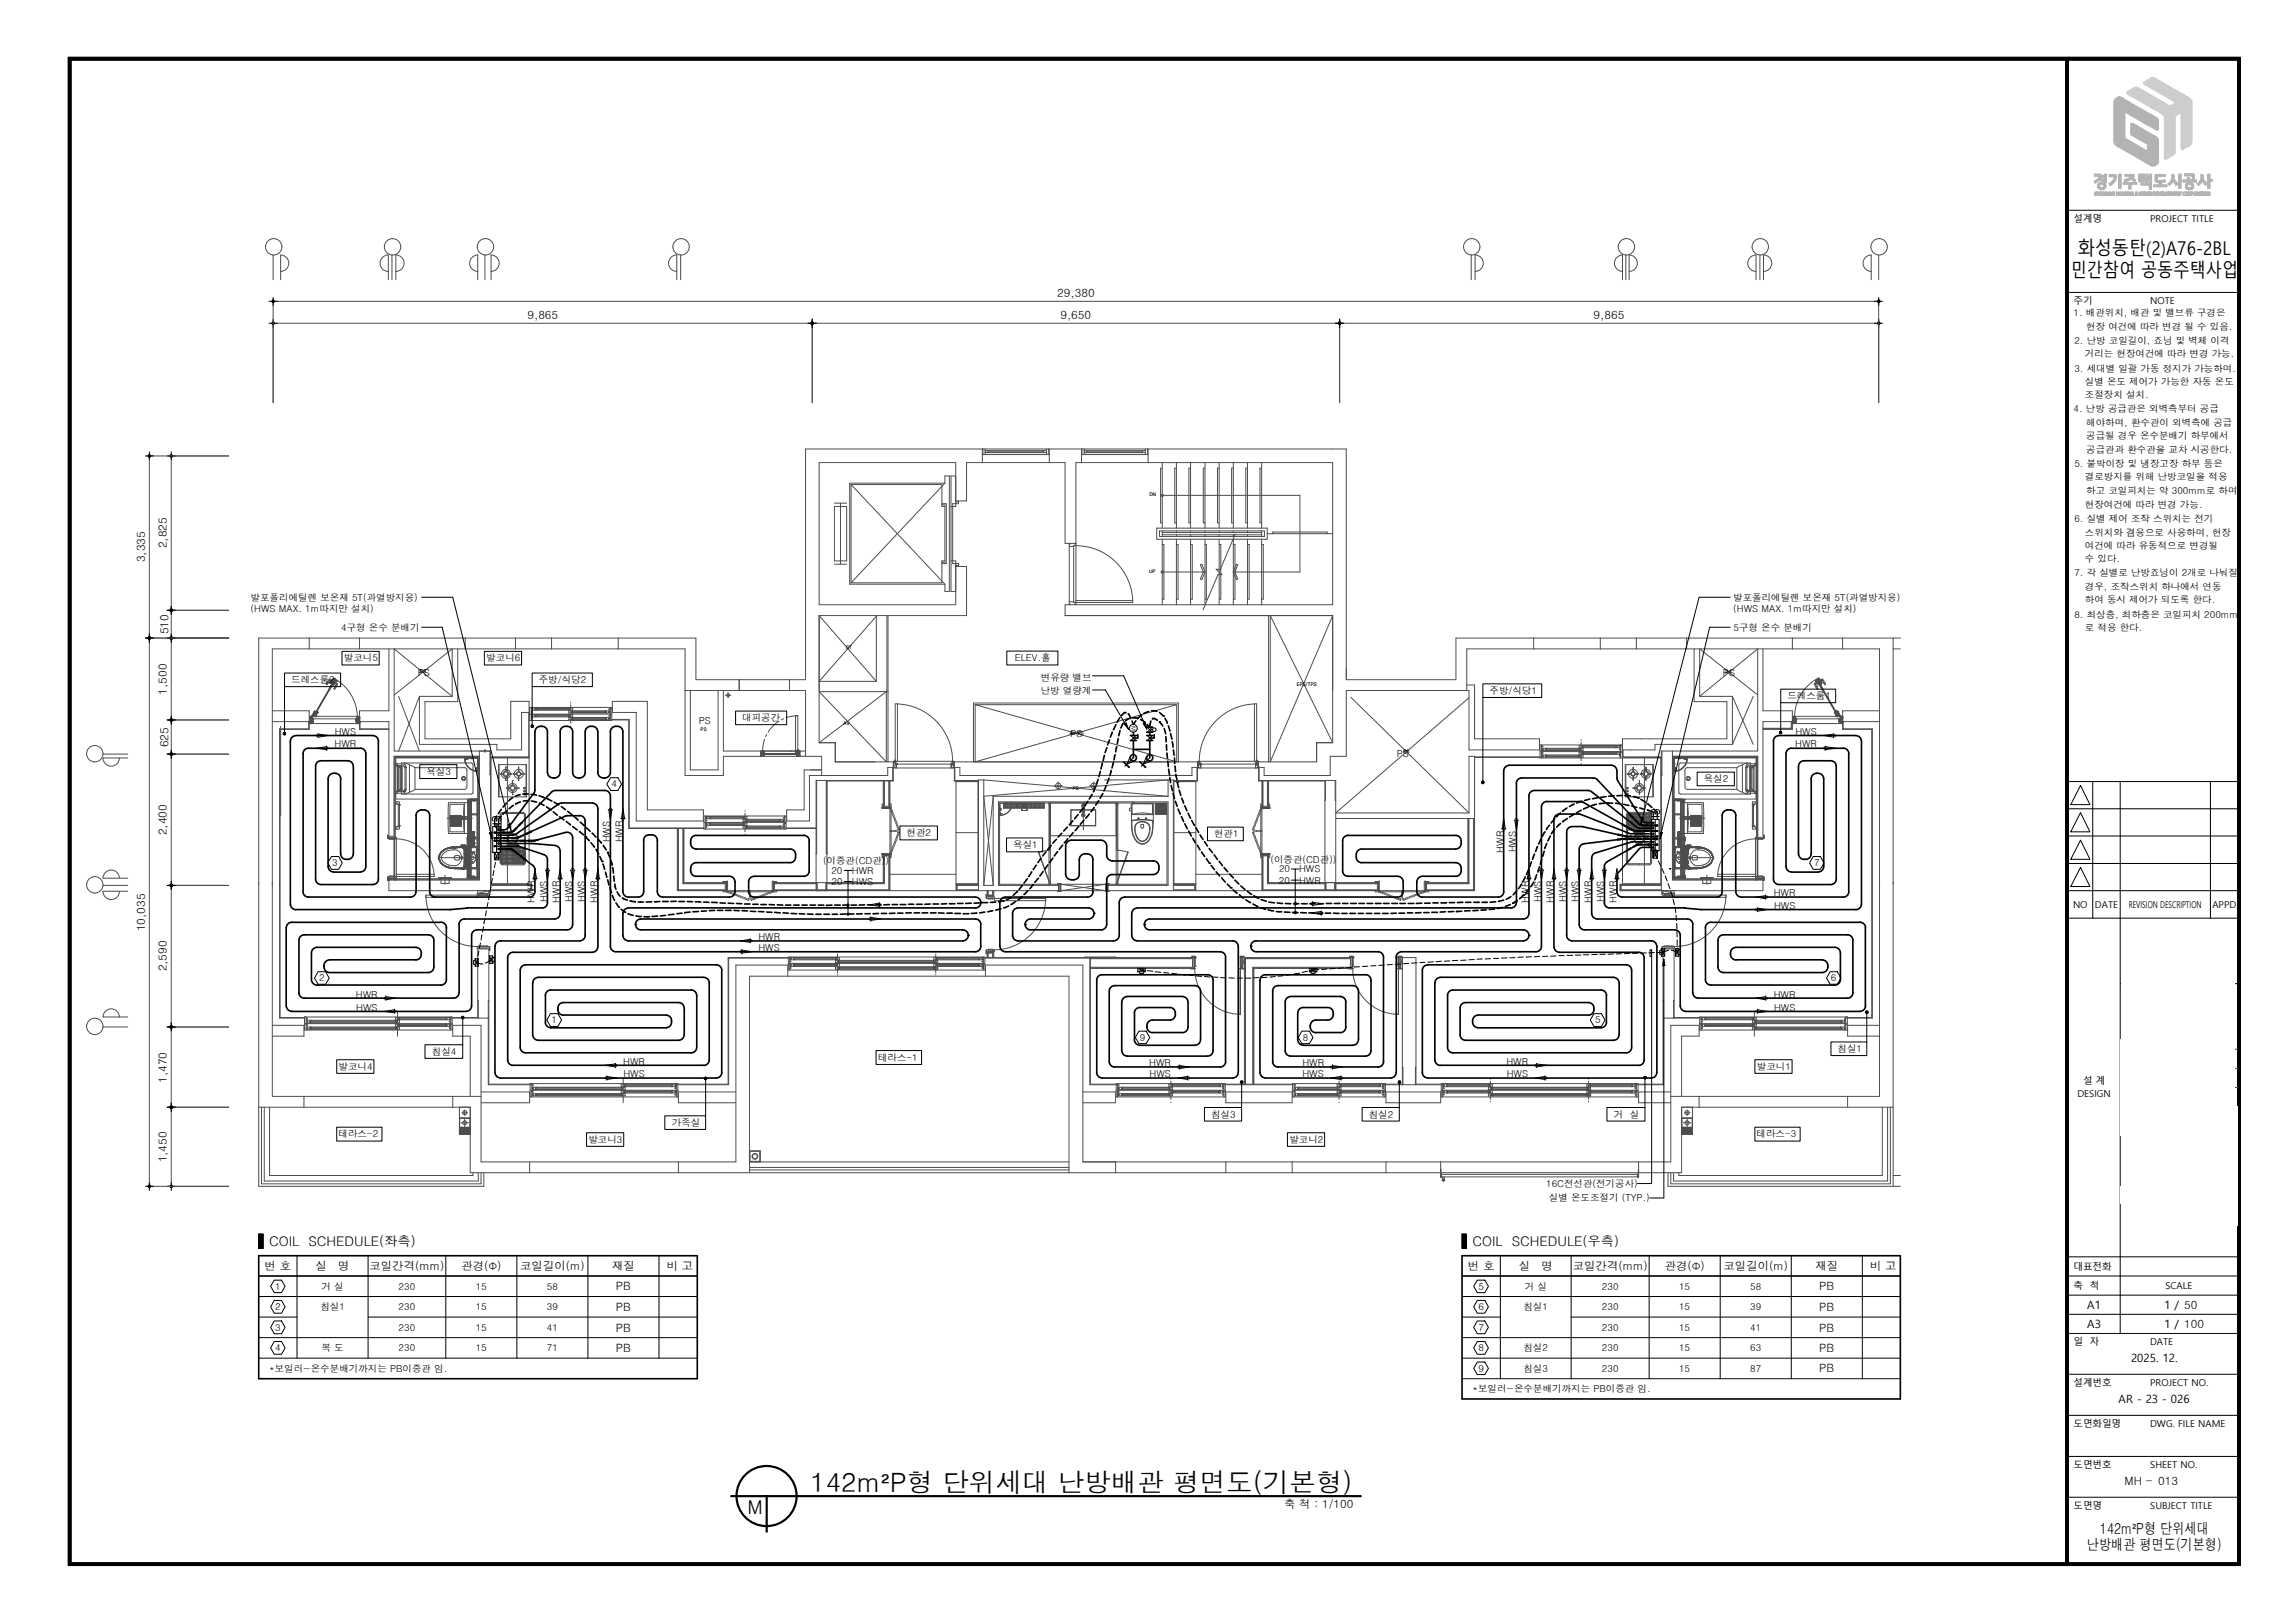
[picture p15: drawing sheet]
<svg xmlns="http://www.w3.org/2000/svg" width="420mm" height="297mm" viewBox="0 0 420 297" stroke-linecap="round" stroke-linejoin="round" font-family="sans-serif">
<defs><g id="words">
<text font-size="4.9" x="148.3" y="273">142m²P형 단위세대 난방배관 평면도(기본형)</text>
<g font-size="3.5">
<text x="380.2" y="46.6">화성동탄(2)A76-2BL</text>
<text x="379" y="50.6">민간참여 공동주택사업</text>
<text x="136.8" y="277">M</text>
</g>
<g font-size="2.8">
<text x="384.3" y="280.7">142m²P형 단위세대</text>
<text x="381.9" y="283.7">난방배관 평면도(기본형)</text>
</g>
<g font-size="2.4">
<text x="49.3" y="228">COIL SCHEDULE(좌측)</text>
<text x="269.5" y="228">COIL SCHEDULE(우측)</text>
</g>
<g font-size="2.1">
<text x="96.5" y="58.4">9,865</text>
<text x="193.5" y="54.4">29,380</text>
<text x="194.1" y="58.4">9,650</text>
<text x="291.6" y="58.4">9,865</text>
<text x="30.5" y="100.4" transform="rotate(-90 30.5 100.4)">2,825</text>
<text x="26.6" y="102.9" transform="rotate(-90 26.6 102.9)">3,335</text>
<text x="30.8" y="116.1" transform="rotate(-90 30.8 116.1)">510</text>
<text x="30.5" y="127.1" transform="rotate(-90 30.5 127.1)">1,500</text>
<text x="30.8" y="136.7" transform="rotate(-90 30.8 136.7)">625</text>
<text x="30.5" y="152.8" transform="rotate(-90 30.5 152.8)">2,400</text>
<text x="26.6" y="170.4" transform="rotate(-90 26.6 170.4)">10,035</text>
<text x="30.5" y="177.8" transform="rotate(-90 30.5 177.8)">2,590</text>
<text x="30.5" y="198.1" transform="rotate(-90 30.5 198.1)">1,470</text>
<text x="30.5" y="212.7" transform="rotate(-90 30.5 212.7)">1,450</text>
<text x="48.4" y="232.4">번 호</text>
<text x="57.7" y="232.4">실</text>
<text x="61.9" y="232.4">명</text>
<text x="67.6" y="232.4">코일간격(mm)</text>
<text x="84.4" y="232.4">관경(Φ)</text>
<text x="95.2" y="232.4">코일길이(m)</text>
<text x="112" y="232.4">재질</text>
<text x="122" y="232.4">비 고</text>
<text x="268.6" y="232.4">번 호</text>
<text x="277.9" y="232.4">실</text>
<text x="282.1" y="232.4">명</text>
<text x="287.8" y="232.4">코일간격(mm)</text>
<text x="304.6" y="232.4">관경(Φ)</text>
<text x="315.4" y="232.4">코일길이(m)</text>
<text x="332.2" y="232.4">재질</text>
<text x="342.2" y="232.4">비 고</text>
<text x="112.7" y="236.1">PB</text>
<text x="112.7" y="239.9">PB</text>
<text x="332.9" y="236.1">PB</text>
<text x="332.9" y="239.9">PB</text>
<text x="382" y="239.5">A1</text>
<text x="396.1" y="239.5">1 / 50</text>
<text x="112.7" y="243.7">PB</text>
<text x="332.9" y="243.7">PB</text>
<text x="382" y="243">A3</text>
<text x="396.1" y="243">1 / 100</text>
<text x="112.7" y="247.4">PB</text>
<text x="332.9" y="247.4">PB</text>
<text x="332.9" y="251.1">PB</text>
<text x="390" y="249.2">2025. 12.</text>
<text x="387.7" y="256.8">AR - 23 - 026</text>
<text x="235" y="275.9">축 척 : 1/100</text>
<text x="388.8" y="271.8">MH - 013</text>
</g>
<g font-size="1.7">
<text x="379.5" y="40.6">설계명</text>
<text x="393.5" y="40.6">PROJECT TITLE</text>
<text x="379.5" y="55.6">주기</text>
<text x="379.5" y="57.9">1. 배관위치, 배관 및 밸브류 구경은</text>
<text x="393.5" y="55.6">NOTE</text>
<text x="379.6" y="62.9">2. 난방 코일길이, 죠닝 및 벽체 이격</text>
<text x="381.6" y="65.4">거리는 현장여건에 따라 변경 가능.</text>
<text x="381.8" y="60.4">현장 여건에 따라 변경 될 수 있음.</text>
<text x="379.6" y="68">3. 세대별 일괄 가동 정지가 가능하며.</text>
<text x="381.6" y="70.5">실별 온도 제어가 가능한 자동 온도</text>
<text x="379.5" y="75.4">4. 난방 공급관은 외벽측부터 공급</text>
<text x="381.6" y="72.9">조절장치 설치.</text>
<text x="381.8" y="77.9">해야하며, 환수관이 외벽측에 공급</text>
<text x="381.8" y="80.4">공급될 경우 온수분배기 하부에서</text>
<text x="381.8" y="82.9">공급관과 환수관을 교차 시공한다.</text>
<text x="379.6" y="85.4">5. 붙박이장 및 냉장고장 하부 등은</text>
<text x="381.6" y="87.9">결로방지를 위해 난방코일을 적용</text>
<text x="379.6" y="95.5">6. 실별 제어 조작 스위치는 전기</text>
<text x="381.6" y="92.9">현장여건에 따라 변경 가능.</text>
<text x="381.8" y="90.4">하고 코일피치는 약 300mm로 하며</text>
<text x="381.6" y="98">스위치와 겸용으로 사용하며, 현장</text>
<text x="381.6" y="100.4">여건에 따라 유동적으로 변경될</text>
<text x="379.6" y="105.5">7. 각 실별로 난방죠닝이 2개로 나눠질</text>
<text x="381.6" y="102.9">수 있다.</text>
<text x="381.6" y="108">경우, 조작스위치 하나에서 연동</text>
<text x="45.9" y="112">(HWS MAX. 1m따지만 설치)</text>
<text x="45.9" y="110">발포폴리에틸렌 보온재 5T(과열방지용)</text>
<text x="317.2" y="112">(HWS MAX. 1m따지만 설치)</text>
<text x="317.2" y="110">발포폴리에틸렌 보온재 5T(과열방지용)</text>
<text x="379.6" y="113">8. 최상층, 최하층은 코일피치 200mm</text>
<text x="381.6" y="110.4">하여 동시 제어가 되도록 한다.</text>
<text x="62.4" y="115.4">4구형 온수 분배기</text>
<text x="317.2" y="115.4">5구형 온수 분배기</text>
<text x="381.6" y="115.5">로 적용 한다.</text>
<text x="53.3" y="125">드레스룸2</text>
<text x="62.9" y="121">발코니5</text>
<text x="76.5" y="123.7">PS</text>
<text x="89" y="121">발코니6</text>
<text x="98.6" y="125">주방/식당2</text>
<text x="185.7" y="121">ELEV.홀</text>
<text x="190.5" y="124.6">변유량 밸브</text>
<text x="315.3" y="123.7">PS</text>
<text x="190.4" y="127.1">난방 열량계</text>
<text x="272.6" y="127">주방/식당1</text>
<text x="327.1" y="128">드레스룸1</text>
<text x="61.2" y="136.8">HWR</text>
<text x="61.3" y="134.5">HWS</text>
<text x="127.9" y="132.5">PS</text>
<text x="135.8" y="132">대피공간</text>
<text x="195.9" y="134.8">PS</text>
<text x="328.5" y="136.8">HWR</text>
<text x="328.6" y="134.5">HWS</text>
<text x="78" y="141.8">욕실3</text>
<text x="255.6" y="138.6">PS</text>
<text x="311.8" y="143.2">욕실2</text>
<text x="111.9" y="144.1">4</text>
<text x="111.6" y="154.2" transform="rotate(-90 111.6 154.2)">HWS</text>
<text x="113.9" y="154.2" transform="rotate(-90 113.9 154.2)">HWR</text>
<text x="165.9" y="153">현관2</text>
<text x="185.4" y="155.2">욕실1</text>
<text x="222.2" y="153.2">현관1</text>
<text x="277.4" y="156" transform="rotate(-90 277.4 156)">HWS</text>
<text x="60.8" y="158.5">3</text>
<text x="150.6" y="158.1">(이중관(CD관))</text>
<text x="152.1" y="159.9">20</text>
<text x="152.2" y="161.9">20</text>
<text x="155.9" y="159.9">HWR</text>
<text x="155.9" y="161.9">HWS</text>
<text x="232.5" y="157.9">(이중관(CD관))</text>
<text x="234" y="161.7">20</text>
<text x="234.1" y="159.6">20</text>
<text x="237.7" y="159.6">HWS</text>
<text x="237.7" y="161.7">HWR</text>
<text x="275.1" y="156" transform="rotate(-90 275.1 156)">HWR</text>
<text x="332" y="158.5">7</text>
<text x="97.8" y="165.2" transform="rotate(-90 97.8 165.2)">HWR</text>
<text x="100.1" y="165.1" transform="rotate(-90 100.1 165.1)">HWS</text>
<text x="102.4" y="165.2" transform="rotate(-90 102.4 165.2)">HWR</text>
<text x="104.7" y="165.1" transform="rotate(-90 104.7 165.1)">HWS</text>
<text x="107" y="165.1" transform="rotate(-90 107 165.1)">HWS</text>
<text x="109.3" y="165.2" transform="rotate(-90 109.3 165.2)">HWR</text>
<text x="279.7" y="165.2" transform="rotate(-90 279.7 165.2)">HWR</text>
<text x="282" y="165.1" transform="rotate(-90 282 165.1)">HWS</text>
<text x="284.3" y="165.2" transform="rotate(-90 284.3 165.2)">HWR</text>
<text x="286.6" y="165.1" transform="rotate(-90 286.6 165.1)">HWS</text>
<text x="288.9" y="165.1" transform="rotate(-90 288.9 165.1)">HWS</text>
<text x="291.2" y="165.2" transform="rotate(-90 291.2 165.2)">HWR</text>
<text x="293.5" y="165.1" transform="rotate(-90 293.5 165.1)">HWS</text>
<text x="295.8" y="165.2" transform="rotate(-90 295.8 165.2)">HWR</text>
<text x="324.6" y="164">HWR</text>
<text x="324.7" y="166.3">HWS</text>
<text x="379.4" y="166.1">NO</text>
<text x="383.4" y="166.1">DATE</text>
<text x="389.6" y="166.1">REVISION DESCRIPTION</text>
<text x="404.9" y="166.1">APPD.</text>
<text x="138.8" y="172">HWR</text>
<text x="58.4" y="179.6">2</text>
<text x="138.8" y="174">HWS</text>
<text x="335.1" y="179.6">6</text>
<text x="65.1" y="182.5">HWR</text>
<text x="65.2" y="184.9">HWS</text>
<text x="324.6" y="182.5">HWR</text>
<text x="324.7" y="184.9">HWS</text>
<text x="100.9" y="187.3">1</text>
<text x="208.6" y="190.5">9</text>
<text x="238.5" y="190.5">8</text>
<text x="291.9" y="187.3">5</text>
<text x="62" y="195.8">발코니4</text>
<text x="79" y="193">침실4</text>
<text x="114" y="194.8">HWR</text>
<text x="114.1" y="197.1">HWS</text>
<text x="160.7" y="194.1">테라스-1</text>
<text x="210.3" y="195.1">HWR</text>
<text x="210.4" y="197.1">HWS</text>
<text x="238.4" y="195.1">HWR</text>
<text x="238.4" y="197.1">HWS</text>
<text x="275.7" y="194.8">HWR</text>
<text x="275.7" y="197.1">HWS</text>
<text x="321.5" y="195.8">발코니1</text>
<text x="336.3" y="192.6">침실1</text>
<text x="380.2" y="200.8">DESIGN</text>
<text x="381.2" y="198.3">설 계</text>
<text x="62" y="208.2">테라스-2</text>
<text x="107.7" y="209.2">발코니3</text>
<text x="122.9" y="206.1">가족실</text>
<text x="221.6" y="204.5">침실3</text>
<text x="236" y="209.2">발코니2</text>
<text x="250.5" y="204.5">침실2</text>
<text x="295.4" y="204.5">거 실</text>
<text x="321.5" y="208.2">테라스-3</text>
<text x="283" y="217.2">16C전선관(전기공사)</text>
<text x="283.5" y="219.8">실별 온도조절기 (TYP.)</text>
<text x="379.5" y="232.4">대표전화</text>
<text x="50.3" y="236">1</text>
<text x="50.3" y="239.7">2</text>
<text x="58.6" y="239.7">침실1</text>
<text x="58.8" y="236">거 실</text>
<text x="72.9" y="236">230</text>
<text x="72.9" y="239.7">230</text>
<text x="87.1" y="236">15</text>
<text x="87.1" y="239.7">15</text>
<text x="100.1" y="236">58</text>
<text x="100.1" y="239.7">39</text>
<text x="270.6" y="236">5</text>
<text x="270.6" y="239.7">6</text>
<text x="278.8" y="239.7">침실1</text>
<text x="279" y="236">거 실</text>
<text x="293.2" y="236">230</text>
<text x="293.2" y="239.7">230</text>
<text x="307.3" y="236">15</text>
<text x="307.3" y="239.7">15</text>
<text x="320.3" y="236">58</text>
<text x="320.3" y="239.7">39</text>
<text x="379.5" y="235.9">축</text>
<text x="382.4" y="235.9">척</text>
<text x="396.3" y="235.9">SCALE</text>
<text x="50.3" y="243.5">3</text>
<text x="72.9" y="243.5">230</text>
<text x="87.1" y="243.5">15</text>
<text x="100.1" y="243.5">41</text>
<text x="270.6" y="243.5">7</text>
<text x="293.2" y="243.5">230</text>
<text x="307.3" y="243.5">15</text>
<text x="320.3" y="243.5">41</text>
<text x="49.3" y="251">*보일러~온수분배기까지는 PB이중관 임.</text>
<text x="50.3" y="247.3">4</text>
<text x="58.8" y="247.3">복 도</text>
<text x="72.9" y="247.3">230</text>
<text x="87.1" y="247.3">15</text>
<text x="100.1" y="247.3">71</text>
<text x="270.6" y="247.3">8</text>
<text x="270.6" y="251">9</text>
<text x="278.8" y="247.3">침실2</text>
<text x="278.8" y="251">침실3</text>
<text x="293.2" y="247.3">230</text>
<text x="293.2" y="251">230</text>
<text x="307.3" y="247.3">15</text>
<text x="307.3" y="251">15</text>
<text x="320.3" y="247.3">63</text>
<text x="320.3" y="251">87</text>
<text x="379.5" y="246.1">일</text>
<text x="382.4" y="246.1">자</text>
<text x="393.5" y="246.1">DATE</text>
<text x="269.5" y="254.8">*보일러~온수분배기까지는 PB이중관 임.</text>
<text x="379.5" y="253.6">설계번호</text>
<text x="393.5" y="253.6">PROJECT NO.</text>
<text x="379.5" y="261.1">도면화일명</text>
<text x="393.5" y="261.1">DWG. FILE NAME</text>
<text x="379.5" y="268.6">도면번호</text>
<text x="393.5" y="268.6">SHEET NO.</text>
<text x="379.5" y="276.1">도면명</text>
<text x="393.5" y="276.1">SUBJECT TITLE</text>
</g>
<text font-size="1.1" x="207.1" y="132.9" transform="rotate(90 207.1 132.9)">M</text>
<g font-size=".9">
<text x="210.4" y="90.7">DN</text>
<text x="210.3" y="104.8">UP</text>
<text x="154.8" y="118.8">ST</text>
<text x="76.9" y="123.2">PS</text>
<text x="237.3" y="125.6">EPS/TPS</text>
<text x="315.8" y="123.3">PS</text>
<text x="128.2" y="133.8">PS</text>
<text x="154.4" y="132.7">AV</text>
<text x="195.8" y="134.4">AV/PS</text>
<text x="256.8" y="137.8">PS</text>
<text x="196.3" y="144.5">PS</text>
</g>
<text font-size=".2" fill="#4d4d4d" x="204.4" y="199.9">W2100</text>
</g></defs>
<!-- layer: 0705 -->
<g fill="none" stroke="#4d4d4d" stroke-width=".18">
<path d="M50 46.7v4.5M50 54.7v19M50.5 59.2h97.6M50.5 55.1h292.8M51.4 46.7a1.5 1.5 0 0 1 1.4 1.5 1.5 1.5 0 0 1-1.4 1.5M51.4 46.7v4.5M71 49.7a1.5 1.5 0 0 1-1.5-1.5 1.5 1.5 0 0 1 1.5-1.5l.1 4.5M71.7 46.7v4.5M72.4 46.7v4.5M72.4 46.7a1.5 1.5 0 0 1 1.6 1.5 1.5 1.5 0 0 1-1.6 1.5M87.5 49.7a1.5 1.5 0 0 1-1.5-1.5 1.5 1.5 0 0 1 1.5-1.5l-.1 4.5M88.7 46.7v4.5"/>
<path d="M89.8 49.7a1.5 1.5 0 0 0 1.6-1.5 1.5 1.5 0 0 0-1.6-1.5l.1 4.5M123.8 49.7a1.5 1.5 0 0 1-1.5-1.5 1.5 1.5 0 0 1 1.5-1.5l.1 4.5M124.6 46.7v4.5M148.6 58.6v15.1M149.1 59.2h95.6M245.2 58.6v15.1M245.7 59.2h97.6M269.2 46.7v4.5M270 49.7a1.5 1.5 0 0 0 1.4-1.5 1.5 1.5 0 0 0-1.4-1.5v4.5M296.9 49.7a1.5 1.5 0 0 1-1.4-1.5 1.5 1.5 0 0 1 1.4-1.5v4.5M297.5 46.7v4.5M298.1 49.7a1.5 1.5 0 0 0 1.5-1.5 1.5 1.5 0 0 0-1.5-1.5v4.5"/>
<path d="M321.4 49.7a1.5 1.5 0 0 1-1.6-1.5 1.5 1.5 0 0 1 1.6-1.5v4.5M322.1 46.7v4.5M322.8 49.7a1.5 1.5 0 0 0 1.4-1.5 1.5 1.5 0 0 0-1.4-1.5l-.1 4.5M342.4 49.7a1.5 1.5 0 0 1-1.5-1.5 1.5 1.5 0 0 1 1.5-1.5v4.5M343.8 46.7v4.5M343.8 54.7v19M26.9 83.4h15M27.3 83.9v32.4M31.3 83.9v27.3M152.7 92.7h2.2v9.9h-2.2zM152.7 92.1h2.2M153.8 92.1v11.1"/>
<path d="M155.8 88.7l17.1 18.2M155.8 88.7v18M155.8 88.7h16.6v4h.5M172.4 92.2h.8v10.9h-.8M172.4 92.4h.3M172.9 88.4l-17.1 18.3M172.9 88.4v-1.3h.8v21.1h-.8v-1.3M172.9 92.2v10.9M172.9 88.4h-17.4v18.5h17.4M174 92.7h.9v-8h-25v26h25v-8.1h-.9M174.9 91.8h.5v.4h-1.1v10.9h1.1v.4h-.5M174.9 87.1h-.9v21.1h.9"/>
<path d="M174.9 91.7h2v-7h18v14.7h2M179.8 82.2v2.5M179.8 83.2h12.2M179.9 82.2v1M180.3 82.5h11.2M180.3 82.8h11.2M180.3 82.2v1M180.8 82.7h10.2M180.8 82.5v.3M191 82.5v.3M191.5 82.2v1M191.9 82.2v1"/>
<path d="M192 82.2v2.5M195.7 99.4v11.3M195.7 99.5h.2M195.7 100h.8M196.6 99.5h.3M196.9 99.8h-.4v10.5h10.8a10.4 10.4 0 0 0-10.4-10.4M197.9 83.2h12.2M197.9 82.2v2.5M198 82.2v1M198.4 82.5h11.2M198.4 82.8h11.2M198.4 82.2v1"/>
<path d="M198.9 82.7h10.2M198.9 82.5v.3M209.1 82.5v.3M209.6 82.2v1M210 82.2v1M210.1 82.2v2.5M211.7 96.6h20.2v2.1h-20.2zM212.2 97.2h19.2v1h-19.2zM212.7 84.7v11.9M212.7 97.2v1M212.7 98.7v12M212.7 97.9h18.2"/>
<path d="M212.7 97.5h18.2M212.7 90.7h25.2v14h-12.2M212.7 99.6h.3v10h-.3M212.7 85.7h-.3v10h.3M215.3 84.7v11.9M215.3 97.2v.3M215.3 97.9v.3M215.3 98.7v12M215.3 99.6h.3v10h-.3M215.3 85.7h-.3v10h.3M217.9 84.7v11.9M217.9 97.2v.3"/>
<path d="M217.9 97.9v.3M217.9 98.7v12M217.9 99.6h.3v10h-.3M217.9 85.7h-.3v10h.3M220.5 84.7v11.9M220.5 97.2v.3M220.5 97.9v.3M220.5 98.7v12M220.5 99.6h.3v10h-.3M220.5 85.7h-.3v10h.3M223.1 84.7v11.9M223.1 97.2v.3"/>
<path d="M223.1 97.9v.3M223.1 98.7v12M223.1 99.6h.3v10h-.3M223.1 85.7h-.3v10h.3M225.7 84.7v11.9M225.7 97.2v.3M225.7 97.9v.3M225.7 98.7v12M225.7 99.6h.3v10h-.3M225.7 85.7h-.3v10h.3M226.1 97.7l-2.8 6.5h-.7l1 1-.7-.1-2.7 6.5M228.3 84.7v11.9"/>
<path d="M228.3 97.2v.3M228.3 97.9v.3M228.3 98.7v12M228.3 99.6h.3v10h-.3M228.3 85.7h-.3v10h.3M230.9 84.7v11.9M230.9 97.2v1M230.9 98.7v12M230.9 99.6h.3v10h-.3M230.9 85.7h-.3v10h.3M231.9 97.7h12M232.9 97.7v-.3h10v.3"/>
<path d="M26.9 116.8h15M27.3 117.3v99.3M30.8 111.7h11.1M31.3 112.1v4.2M31.3 117.3v13.9M56.6 116.8v1.9M65.8 116.8v1.9M71.2 118.7v11.4h-5.4v3.4h5.4M83.8 118.7v9.7h-6v6.8h15.7v-6.9h3.3v10.3h-7M85.1 116.8v1.9M94.3 116.8v1.9M100.9 116.8v1.9"/>
<path d="M113.1 116.8v1.9M149.9 112.6v23.3M149.9 112.6l10.5 12.1M152.7 103.2h2.2M160.4 112.6v12.1M160.5 112.6l-10.6 12.1h10.5M162.3 112.6v14M162.5 112.6v26.8M172.4 102.9h.3M172.9 102.6h-.5v4.1h-16.6M174.9 103.7h2v8.9h-27M195.7 110.6h.2"/>
<path d="M195.7 110.1h.8M196.6 110.6h.3M196.9 110.7v-26h47v26h-49v1.9h49M196.9 109.9h10.4M212.7 104.7h7.8M219.7 103.4l.3-.2 .5 1.5-.5 1.3-.3-.1 .5-1.2zM226.3 103.2l.2 .2-.5 1.3 .5 1.2-.2 .1-.6-1.3zM232.2 112.6v26.8M243.9 112.6v23.3M243.9 112.6l-11.4 26.8v-26.8l11.4 23.3M280.7 116.8v1.9M292.9 116.8v1.9"/>
<path d="M299.5 116.8v1.9M308.7 116.8v1.9M310 118.7v9.7h6v6.8h-19.1v3.4h7.1M322.6 118.7v11.4h5.4v3.4h-5.4M328 116.8v1.9M337.2 116.8v1.9M346.5 118.7h1.3M346.5 116.8v100.3M347.8 116.8h-81.4v7.6h-20v-42.2h-99v42.2h-20v-7.6h-80.1v100.3h41.2v-2.5M18.8 138h4.6M23.4 138.7h-4.6a1.5 1.5 0 0 0 1.5 1.5 1.5 1.5 0 0 0 1.5-1.5M30.8 131.7h11.1"/>
<path d="M30.8 138h11.1M31.3 132.3v5.2M31.3 138.5v23M49.8 130.1h6.8v3.4h-5.3v52.7h4.4M49.8 132.1h6.8M51.4 132.9v16.4M56.5 132.1v1.3h-5.3v52.9h4.5M56.7 132.1h.1M56.7 131.5h.1M56.7 132.2h.1M56.7 132.4h.1M56.7 131.4h.1"/>
<path d="M56.7 131.3h.1M56.7 131.4v-.3h9v.3M56.7 131.5v.6M56.7 132.4h9M56.7 132h.1M56.7 131.8h.1M56.7 131.6h.1M56.7 131.2h.1M56.7 131.1h.1M56.7 131.6h.6M56.7 132.2v.2M56.7 131.1v.1"/>
<path d="M56.7 131.2v.2M56.7 131.4v.1M56.7 131.6v.8M56.7 131.2h.2M56.7 132.2h.5M56.7 132h.6M56.7 131.8h.6M56.8 132.2h.1M56.8 132h.1M56.8 131.5h.1M56.8 131.4v.1M56.8 132v.2"/>
<path d="M56.8 131.4h-.1M56.8 131.1h.1M56.8 131.2h.1M56.8 131.1v.1M56.9 131.5h.1M56.9 131.2h.1M56.9 131.1h.1M56.9 131.1v.1M56.9 131.4h.1M56.9 131.3h.1M56.9 131.2v.3M57 131.1h.1"/>
<path d="M57 131.2h.1M57 131.5h.1M57 131.5h8.7M57 131.1v.1M57 131.2v.3M57.1 131h.1M57.1 131v.1zM57.1 131.6h.1M57.1 131.5h.1M57.1 131.1h.1M57.1 130.9h.1M57.1 130.9h.2"/>
<path d="M57.1 131.5v.1M57.1 130.9l.3 .1M57.1 130.9v.1M57.2 131.5h.1M57.2 132.2h.1M57.2 132h.1M57.2 131h.1M57.2 132v.2M57.3 131.5h.1M57.3 130.9h.1M57.3 132l-.2 .4 .1-.2M57.3 131.5v.5"/>
<path d="M57.3 130.9l-.1 .1M57.3 130.9h.2M57.4 130.9h.1M57.4 131h.1M57.4 130.6h.1M57.4 130.9v.1M57.4 130.7h.1M57.4 130.8h.1M57.4 130.9l.2 .1M57.4 130.7l-.1-.1-.2 .3M57.4 130.7l-.1 .2M57.5 130.4h.1"/>
<path d="M57.5 130.9h.1M57.5 130.4l.4 .2M57.5 130.4l-.1 .2M57.5 131.1h.1M57.5 131h.1M57.5 130.3h.1M57.5 130.9l.1 .2M57.5 130.3v.1M57.5 131v.1M57.5 130.3l-.5 .7M57.6 131.1h.1M57.6 131h.1"/>
<path d="M57.6 130.4h.1M57.6 130.3h.1M57.6 130.3l.1 .1M57.6 130.4l.1 .1M57.6 131h-.1M57.6 130.4l.4 .2M57.6 130.3v.1M57.6 130.4l-.2 .2M57.6 130.2h.1M57.6 130.4l-.2 .4M57.6 130.3l-.1 .1M57.6 130.2v.1"/>
<path d="M57.7 131.1h.1M57.7 130.5h.1M57.7 130.8h.1M57.7 130.4h.1M57.7 130.3h.1M57.7 130.2h.1M57.7 130.8l.1 .1M57.7 130.2v.2M57.7 130.3l.1-.1v.1M57.7 130.3l.2 .1zM57.7 130.8l-.1 .2M57.8 130.3h.1"/>
<path d="M57.8 130.2h.1M57.8 130.5h.1M57.8 130.3l-.1 .1M57.8 130.2v.1M57.8 130.9h.1M57.8 130.9l-.1 .2M57.8 130.5l-.2 .5 .3-.5M57.8 130.2l-.2-.1-.1 .2M57.9 130.2h.1M57.9 130.5h.1M57.9 130.6h.1M57.9 130.6l-.4 .4"/>
<path d="M57.9 130.2l-.1 .1M57.9 130.5l-.3-.1-.3 .5M57.9 130.6l-.2 .2M57.9 130.4h.1M57.9 130.3h.1M57.9 130.4h.2M57.9 130.6l-.1 .3M57.9 130.3v.1M58 130.4h.1M58 130.3h.1M58 130.2h.1M58 130.2v.1"/>
<path d="M58 130.6h.1M58 130.3v.1M58 130.3l-.1 .1M58 130.4l-.1 .1M58 130.3l-.1 .2M58 130.3l.1 .1M58.1 130.4l-.4 .7M58.1 130.4l-.1 .2M58.1 130.4h.1M59.7 125.2l.1 .1M60.1 124.9h.1M60.6 124.7h.1"/>
<path d="M60.6 124.7l-.3-.2-.5 .8M60.6 125h.1M60.6 125l.1 .1M60.6 124.9h.1M60.6 124.8h.1M60.6 124.5l.9 .5M60.6 124.9v.1M60.6 124.7v.1M60.7 124.9h.1M60.7 124.8h.1M60.7 125.1h.1M60.7 124.8v.1"/>
<path d="M60.7 124.8l.1 .1M60.7 124.9l.1 .1M60.7 124.4h.1M60.7 125.2h.1M60.7 125h.1M60.7 124.5l-.1 .2M60.7 124.4v.1M60.7 125v.2M60.7 125v.1M60.7 124.6l.6 .3-.5-.3M60.7 124.5l-.5-.2-.5 .9M60.8 125.1h.1"/>
<path d="M60.8 124.9h.1M60.8 125h.1M60.8 125.1l-.1 .1M60.8 124.6h.1M60.8 125v.1M60.8 124.6v.1M60.8 124.6l.4 .3M60.8 124.9l.2 .1M60.8 124.9h-.1M60.8 125.3h.1M60.8 124.7l-.1-.1 .6 .3v-.1M60.8 124.4l-.2 .3"/>
<path d="M60.8 125l-3 5.4 3.1-5.4M60.8 125.3h.2M60.8 125l.2 .1M60.8 125h.2M60.8 124.6l-.1 .2M60.9 125.2h.1M60.9 125.3h.1M60.9 124.4h.1M60.9 125h.1M60.9 124.4h-.1M60.9 124.9l-.1 .1M60.9 124.9l.1 .2"/>
<path d="M60.9 125h-.1M60.9 124.9l.1 .1M60.9 124.9h.1M60.9 124.4l-.3 .4M60.9 124.6h.1M60.9 125.1h.1M60.9 125l-3.1 5.4M60.9 125v.1M60.9 125.2v.1M60.9 125.2l-.1 .1M61 125.2h.1M61 124.3h.1"/>
<path d="M61 125h.1M61 125.2v.1M61 125.2h-.1M61 125.1l-3.1 5.3M61 124.3l-.2 .3M61 124.3l.2 .1M61 125.3h.1M61 124.2h.1M61 124.4h.1M61 124.4h.2M61 125l-.1 .1M61 124.4l-.2 .4 .3 .2"/>
<path d="M61 124.1l-.4 .8M61 125l.1 .1M61 124.2v.1M61 124.4l-.2 .5M61 125v.2M61.1 124.3h.1M61.1 124.2h.1M61.1 124.1h.1M61.1 124.4h.1M61.1 124.5h.1M61.1 125h.1M61.1 124.4l-.1 .1"/>
<path d="M61.1 124.4l-.3 .5M61.1 124.3v.1M61.1 124.4v.1M61.1 124.1l-.1 .1M61.1 124.4h-.1M61.1 125v.1M61.1 124.6h.1M61.1 125.1h.1M61.1 124.5l.1 .1M61.1 124.5v.1M61.1 124.2v.1M61.1 125.1l-.1 .2"/>
<path d="M61.1 124.5l-.2 .4M61.2 124.4h.1M61.2 124.2h.1M61.2 124.5h.1M61.2 124.6h.1M61.2 124.9h.1M61.2 124.2h-.2M61.2 124.5l-.1 .1M61.2 124.5v.1M61.2 124.2h-.1M61.2 124.4l.1 .1M61.2 124.2a8.1 8.1 0 0 1 4.2 6.9"/>
<path d="M61.2 125h.1M61.2 124.8h.1M61.2 124.8h.1l-.1 .2M61.2 124.9v.1M61.2 124.8l-.1 .2M61.2 124.6l-.2 .3h-.1M61.3 124.5h.1M61.3 124.6h.1M61.3 124.8h.1M61.3 124.8l-.1 .1M61.3 125.1h.1M61.3 124.6l-.2 .4"/>
<path d="M61.3 125.6l-.1 .4M61.3 125.6h.1M61.3 124.5l-.1 .1M61.3 124.5v.1M61.3 124.6l-.4 .6M61.3 124.5l.1 .1M61.3 124.5l-.1 .3M61.4 124.9l-.1 .1 .3 .3-.3 .3M61.4 124.5h.1M61.4 124.7l-.2 .4M61.4 124.5v.1M61.4 124.6h.1"/>
<path d="M61.4 124.7h.1M61.4 124.7l-.1 .4h-.1M61.4 124.6l-.3 .5M61.5 124.9v-.1l.3 .4M61.5 124.6h.1M61.5 124.5l-.1 .1M61.5 124.6l-.5 .7M61.8 125.2l-.6 .9M65.1 131.5l.1 .9v-.2M65.2 131.5h.1M65.2 131.6h.1M65.2 132h.1"/>
<path d="M65.2 131.8h.1M65.2 131.6h.5M65.2 132h.5M65.2 131.8h.5M65.2 131.5v.5M65.2 132v.2M65.2 132.2h.1M65.2 132.2h.5M65.2 131.5v.1M65.3 132.4h-.1M65.3 131.1h.1M65.3 131.2h.1"/>
<path d="M65.3 131.2h.4M65.3 131.1h.4M65.4 131.1h.1M65.4 131.2h.1M65.4 131.5h.1M65.4 131.4h.1M65.4 131.3h.1M65.4 131.1v.1M65.4 131.2v.3M65.5 131.5h.1M65.5 131.2h.1M65.5 131.1h.1"/>
<path d="M65.5 131.1v.1M65.6 132.2h.1M65.6 131.5h.1M65.6 131.4h.1M65.6 132h.1M65.6 132v.2M65.7 132h.1M65.7 132.1h.1M65.7 132.2h.1M65.7 131.5h.1M65.7 132.4h.1M65.7 131.4h.1"/>
<path d="M65.7 131.3h.1M65.7 131.8h.1M65.7 131.6h.1M65.7 131.2h.1M65.7 131.1h.1M65.7 131.4l-.1 .1M65.7 131.5v.6M65.7 132.2v.2M65.8 132.1h5.4v20.9h.9M65.9 132.1v1.3h5.3M72.1 127.2l10.7-8.5v8.7M72.4 139.8v.3"/>
<path d="M72.4 139.8h.3M72.7 139.8v.3M72.7 139.8h1.1a.53 .53 0 0 1 .5 .6v.1M72.7 139.8h.1M72.9 127.4l3.9 10M73.9 139.6l2 .9M74.9 140v4.9M76.8 127.4v8.8h14.1v1h4.6v-6.8h1.3M76.8 127.4h6M76.8 127.4l-3.9 10M82.8 127.4l-10.7-8.7v18.7h17.7v25.6M85.3 138.9h.1l-.1 .1"/>
<path d="M85.3 138.9h-.2a2.15 2.15 0 0 0 2.2 2.1M85.3 139h-.2a2.18 2.18 0 0 0 2.1 2.1M85.3 138.9h.1M85.5 138.8h.1M85.5 138.7v.2M85.5 138.9h.1M85.5 138.8v.1M85.6 138.8h.1M85.6 138.9h.1M85.6 138.7v.2M85.6 138.8v.1M86.3 138.8h.1"/>
<path d="M86.3 138.8v.1M86.4 138.7l-.1 .2M87.4 139.9h.1M87.4 139.9h-.1M87.4 138.8h.1M87.4 138.8h-2.4a2.4 2.4 0 0 0 2.4 2.4M87.4 139.8h.1M87.4 139.8l-.1 .1M87.7 138.4h-15.6v22.6M87.7 137.4v23.6h-16.5l1.2-.3v.3l-1.2-.3v2.3h26.1v-1.2h-7.5M88.7 137.2v.4M89.7 137.4v4.3h.1"/>
<path d="M89.9 138.7h6.9v23h-6.9zM91.2 139.9h5.2v5.9h-5.2zM91.3 139.9v5.9M92.9 138.7v23M96.3 139.9v5.9M96.8 130.4v8.1h-7M96.9 129.5h15.1v2.3h-15.1zM96.9 130.7h15.1M97.2 129.7h.1M97.2 130.8h.1M97.2 129.5v.2h.2l-.2 .1v.4h.2v.2h-.2v.5h.2l-.2 .1v.4h.2l-.2 .1v.3M97.4 129.6h7.4v.4h-7.4l.1-.1z"/>
<path d="M97.4 130.8h7.4v.4h-7.4l.1-.1zM97.9 129.8h6.3M97.9 129.7v.2M97.9 130.8v.3M97.9 131h6.3M97.9 130.9h6.3M98.1 130l-.2-.1v-.2h6.4v.2l-.2 .1M98.1 129.6v.1M98.1 130.8h-.2v.3l.2 .1M104.1 129.6v.1M104.1 130.8h.2v.3l-.2 .1M104.1 131.3h7.4l-.1 .1 .1 .3h-7.4z"/>
<path d="M104.2 129.7v.2M104.2 130.8v.3M104.4 128.5v.1M104.4 129v3.4M104.4 132.9v.1M104.7 130.4h6.2M104.7 130.2v.2M104.7 131.4v.2M104.7 131.4h6.2M104.8 130.5l-.2-.1v-.2h6.4v.2l-.2 .1M104.8 130.1v.1M104.8 131.3l-.2 .1v.2h6.4v-.2l-.2-.1"/>
<path d="M104.8 131.6v.1M110.8 130.1v.1M110.8 131.6v.1M110.9 130.2v.2M110.9 131.4v.2M111.5 130.2v.2M111.5 130.2v-.1h-7.4v.4h7.4v-.1M111.7 129.7h.1M111.7 130.8h.1M111.7 129.5v.2h-.2v.1h.2v.4h-.3v.2h.3v.5h-.2v.1h.2v.4h-.2v.1h.2v.3M112 131.7h3.1v19.9h13.7M112 131.6h3.2v19.9h13.6"/>
<path d="M112.1 128.3h6.4v19.9h10.2v2h-12.3v-19.8h-4.3zM125.4 126.4h22v12M126.3 126.4v14.5h5.1v-14.5M132.4 126.4v11h6.8v1h-6.8v3.5h-7v-23.2h-75.6v81.9h38.2M132.7 127.2h1.1M133.2 126.7v1M135.3 124.4v2M139.3 137.6h.1M139.3 138.3h.1M139.3 137.5h.1M139.3 137.5v.1M139.3 137.4v1v-.2"/>
<path d="M139.5 137.6h.3M139.6 137.5h.1M139.6 137.5h.2v.4M139.6 137.4v.1M139.7 138h.1M139.7 138v-.1l.1 .1M139.7 137.9h.1M139.7 138.1h.1M139.7 137.9h6.2M139.7 137.6v.5M139.8 137.8h.1M139.8 137.6h.1"/>
<path d="M139.8 137.9h.1M139.8 138h.1M139.8 137.6l.1 .8M139.8 137.9h-.1M139.8 138.1h.1M139.8 137.9v.5M139.8 137.9v.1M139.8 137.9l-.1 .1M139.9 137.4v.5M139.9 137.9v.1h5.8v-.1M139.9 137.9h.1M139.9 135.3l-.3 2.1"/>
<path d="M140 137.9h.1M140.3 134.4l-.2 .4M142.6 132l-1.2 .9-.8 1.1M143.4 131.5l-.4 .2M144.5 124.4v2M145.6 137.9h.1M145.7 137.8h.1M145.7 137.5h.1M145.7 137.7h.1M145.7 137.8h.3M145.7 137.7h.3M145.7 137.7v.1"/>
<path d="M145.7 137.5h.5M145.7 137.5h.3M145.7 137.5v.3M145.8 137.8h.1M145.8 137.5h.1M145.8 137.7h.1M145.8 137.9h.1M145.8 138h.1M145.8 138.1h.1M145.8 138v-.1l.1 .1M145.8 137.7l-.1 .1M145.8 137.4v1"/>
<path d="M145.8 137.6h.2M145.8 137.6h.1M145.8 137.9h-.1v.5M145.8 137.7v.1M145.8 137.6v.5M145.8 137.8h.2M145.8 138v.1M145.9 137.8h.1M145.9 137.7h.1M145.9 137.6h.1M145.9 137.9h.1M145.9 138h.1"/>
<path d="M145.9 138.1h.1M145.9 137.2h.3M145.9 137.6v.5M145.9 137.6l-.1 .1M145.9 137.9l-.1 .1M145.9 137.5h.1M145.9 137.4v.1M145.9 137.8h-.1M146 137.8h.1M146 137.7h.1M146 137.4h-6.4v.2M146 131v6.5"/>
<path d="M146 137.7v.1M146 131h-.4v6.4M146 131l-2.2 .3M146 137.3v-.1v.1M146 137.5h.1M146 137.4h.3v1h-7v-1h.2l.1 .6h.2M146 137.1v.5M146.1 137.5h.1M146.1 137.6h.1M146.1 137.6h-.2v.4h-.1M146.1 137.5v.2h-.4M146.2 137.5h.1"/>
<path d="M146.3 137.4v1v-.2M146.3 137.5h.1M146.3 138.3h.1M146.3 137.5v.1M146.3 137.6h.1M147.4 137.4h-1v1h4v3.5M149.9 135.9h3v3.5h10.6v3.5h-12.3M162.5 126.6h-12.6l12.3 12.8v-12.8l-12.3 9.3M163.6 139.4h.1M163.6 139.3v1.2h.4M163.7 139.2h.2M163.8 139.3h-.3l.1 .1"/>
<path d="M163.8 139.1v.4h.1M163.8 139.4h.1M163.8 139.3h10.7v1.2h-11l.1-.1M163.8 139.4l.1 .4M163.9 139.9h.1M163.9 139.8h.1M163.9 139.4v.5M164 139.9h.1M164 139.8h.1M164 139.8h10.2M164 139.8v.7M164 139.8v.1"/>
<path d="M164.2 128.8a10.5 10.5 0 0 1 10.1 10.5M164.2 139.3v-10.5h-.4v10.6M174 139.8v.7M174.1 139.9h.1M174.1 139.8h.1M174.1 139.8v.7h.4M174.2 139.9h.1M174.2 139.8h.1M174.3 139.3l-.1 .6h-.1M174.3 139.5h-.1v.4M174.5 139.4h.1M174.5 139.4v1"/>
<path d="M178.2 139.4v-10.8h37.4v10.8M178.5 129h36.8M178.5 129l36.8 10.4v-10.4M178.5 129v10.4l36.8-10.4M219.3 139.4h.1M219.3 139.4v1M219.5 139.5h.1v.4M219.6 139.9h.1M219.6 139.8h.1M219.6 139.8h10.3M219.7 139.9h.1M219.7 139.8h.1"/>
<path d="M219.7 139.8v.7h-.4M219.8 139.8v.7M229.6 139.3v-10.5h.4v10.6M229.6 128.8a10.4 10.4 0 0 0-10 11.1h.1M229.8 139.8h.1M229.8 139.9h.1M229.8 139.8v.7M229.9 139.8h.1M229.9 139.9h.1M229.9 139.5h.1M229.9 139.5v.3M229.9 139.2h.2"/>
<path d="M229.9 139.5v.4M230 139.4h.1M230 139.4l-.1 .1M230 139.3h-10.7v1.2h10.9v-1.2h-.2M230 139.1v.4h-.1M230 139.4v.1M230.2 139.4h.1M243.9 135.9h-3v3.5h-10.6v3.5h12.3M247.2 127.6l21.6 21.2M268.4 126.4v-7.7h75.6v81.9h-38.2M268.4 125.3h1.4v9.9h11.9v2h-12.9v-10.8h-22.4v12h-3v3.5h-12.1v-1.5h-1M268.8 127.7l-24.4 21.1h24.4"/>
<path d="M269.8 138.6h12M269.8 138.5h12M281.8 137.5h15.1M281.8 136.3h15.1v2.4h-15.1zM282.1 136.5h.1M282.1 137.7h.1M282.1 136.3v.3h.2v.1h-.2v.4h.2v.1h-.2v.5h.2v.2h-.2v.4h.2v.1h-.2v.3M282.3 136.9h7.4v.4h-7.4l.1-.1zM282.3 138.1h7.4v.5h-7.4l.1-.1zM282.9 137.2h6.2M282.9 138.3h6.2M282.9 137.1h6.2"/>
<path d="M282.9 137v.3M282.9 138.3v.2M283 138.1l-.2 .2v.2h6.4v-.2l-.2-.2M283 136.9l-.2 .1v.3h.2M283 138.5v.1M289 136.4h7.4l-.1 .1 .1 .3h-7.4zM289 136.9l.2 .1v.3h-.2M289 138.5v.1M289.1 137v.3M289.1 138.3v.2M289.4 135.4v.1M289.4 135.8v3.4"/>
<path d="M289.4 139.7v.1M289.6 137.7h6.3M289.6 136.7h6.3M289.6 136.5v.2M289.6 137.7v.2M289.7 137.6l-.2 .1v.2h6.4v-.2l-.2-.1M289.7 136.8l-.2-.1v-.2h6.4v.2l-.2 .1M289.7 136.4v.1M289.7 137.9v.1M295.7 136.4v.1M295.7 137.9v.1M295.9 136.5v.2"/>
<path d="M295.9 137.7v.2M296.4 137.7v.2M296.4 137.7v-.1h-7.4v.4h7.4v-.1M296.6 136.5h.1M296.6 137.7h.1M296.6 136.3v.3h-.2l.2 .1v.4h-.2l.2 .1v.5h-.3v.2h.3v.4h-.2l.2 .1v.3M296.9 138.7h7v23h-7zM297 137.2v1.3h7M297.4 139.9h5.2v5.9h-5.2zM297.5 139.9v5.9M300.9 138.7v23M302.5 139.9v5.9"/>
<path d="M304.1 137.4v4.5h-.1M306.1 138.4h15.6v22.6M306.1 137.4v23.6h16.5l-1.2-.3v.3l1.2-.3v2.3h-26.1v-1.2h7.5M306.4 138.8h.1M306.4 139.8h.1M306.4 138.8h2.4M306.5 139.8l-.1 .1M306.5 139.8h-.1M307.2 139.9v5.1M307.2 139.9l.3-.3h12.8v5.7h-12.8l-.3-.3M307.4 138.7v.1M307.4 138.8v.1"/>
<path d="M307.5 138.8l-.1 .1M308.2 138.8h.1M308.2 138.9h.1M308.2 138.7v.2M308.2 138.8v.1M308.3 138.8h.1M308.3 138.7v.2h-.1M308.3 138.8v.1M308.5 138.9h.1M308.5 138.9h.2M308.5 139h.2M308.5 138.9h-.1l.1 .1"/>
<path d="M308.7 138.9a2.13 2.13 0 0 1-2.1 2.2l-.1-.3M308.7 139a2.37 2.37 0 0 1-2.1 2.1M308.7 139h.1M308.8 138.8a2.4 2.4 0 0 1-2.4 2.4M311 127.4l10.7-8.7v18.7h-17.7v25.6M311 127.4h6M317 136.2h-14.1v1h-6M317 127.4l3.9 8.8M317 127.4v8.8M318.9 140v4.9M319.8 139.6l-2 .9M320.9 127.4l-3.9 8.8"/>
<path d="M321.1 139.8h.1M321.1 139.8v.3M321.1 139.8h.3M321.1 139.8h-1.1a.44 .44 0 0 0-.5 .5v.2M321.4 139.8v.3M321.7 127.2l-10.7-8.5v8.7M327.8 132.1v1.2h-5.2M327.9 132.1v1.3h-5.3M328 132.1h-5.4v20.9M328.1 132h.1M328.1 132.1h.1M328.1 132.2h.1"/>
<path d="M328.1 131.5h.1M328.1 132.4h.1M328.1 131.3h.1M328.1 131.1h.1M328.1 131.8h.1M328.1 131.7h.1M328.1 131.4h.1M328.1 131.2h.1M328.1 131.1l.1 .3M328.1 131.5h9M328.1 131.2h.4M328.1 131.1h9"/>
<path d="M328.1 131.7h.5M328.1 132.4h9M328.1 132.2h.5M328.1 132h.5M328.1 131.8h.5M328.1 132.4h.5M328.1 131.5v.6M328.1 132.2v.2M328.2 132h.1M328.2 132.2h.1M328.2 131.5h.1M328.2 131.4h.1"/>
<path d="M328.2 131.4v.1M328.2 132v.2M328.3 131.1h.1M328.3 131.2h.1M328.3 131.1v.1M328.3 131.5h.1M328.4 131.1h.1M328.4 131.2h.1M328.4 131.5h.1M328.4 131.4h.1M328.4 131.3h.1M328.4 131.1v.4"/>
<path d="M328.5 131.1h.1M328.5 131.2h.1M328.5 131.1h-.4M328.6 131.6h.1M328.6 131.5h.1M328.6 132.2h.1M328.6 132.4h-.1M328.6 131.5v.1M328.6 132h.1M328.6 131.8h.1M328.6 131.7h.1M328.6 132v.4"/>
<path d="M328.6 131.5v.5M332 125.2l.6 .9M332 125.1h.1M332.3 124.6h.1M332.3 124.5h.1M332.3 124.5v.1M332.3 124.5l.5 .8M332.4 124.5h.1M332.4 124.6h.1M332.4 124.7h.1M332.4 124.8l.1 .3h-.1M332.4 124.7l-.1 .2"/>
<path d="M332.4 124.7l.2 .4M332.4 124.5v.1M332.4 124.6l.3 .5M332.4 124.9l-.4 .2M332.4 124.9l.1 .1M332.4 124.5l-.1 .1M332.5 125.6h.1M332.5 124.6h.1M332.5 124.5h.1M332.5 124.6l.2 .4M332.5 124.5l.1 .3M332.5 124.5l-.1 .1"/>
<path d="M332.5 125l-.3 .3 .5 .7M332.5 124.8h.1M332.5 124.5v.1M332.5 126.1h.1M332.6 124.9h.1M332.6 124.5h.1M332.6 124.8h.1M332.6 124.8h-.1M332.6 124.9v.1M332.6 125.1h-.1M332.6 124.8l.1 .2M332.6 124.2a8.1 8.1 0 0 0-4.2 6.9"/>
<path d="M332.6 124.4h.1M332.6 124.2h.1M332.6 124.6h.1M332.6 124.5l-.1 .1M332.6 124.4h-.1l.1 .1M332.6 124.5v.1M332.6 124.2l.2-.1 .4 .8M332.6 124.4l-.1 .1M332.6 125.1h.1M332.7 124.5h.1M332.7 124.4h.1M332.7 124.2h.1"/>
<path d="M332.7 124.1h.1M332.7 125.1h.1M332.7 125.1l.1 .1M332.7 126l-.1 .1M332.7 124.5h-.1M332.7 124.4v.1M332.7 124.2v.1M332.7 124.1l-.1 .1M332.7 124.5l.2 .3-.1 .1-.2-.4M332.7 124.3h.1M332.7 125h.1M332.7 124.3l.2 .3"/>
<path d="M332.7 124.3v.1M332.7 125v.1M332.8 125.2h.1M332.8 125h.1M332.8 124.2h.1M332.8 124.4h.1M332.8 124.3l-.1 .1M332.8 125l.1 .2M332.8 124.4l.2 .4-.3 .2-.2-.4M332.8 124.2v.1M332.8 124.2h-.1M332.8 124.4l.2 .4"/>
<path d="M332.8 124.4l-.1 .1M332.8 125v.2M332.8 125.2v.1M332.8 124.3h.1M332.8 124.9v.1M332.8 125.1l.8 1.2M332.8 124.3l-.3 .2M332.8 124.3l.2 .2M332.9 125.2h.1M332.9 124.6h.1M332.9 125h.1M332.9 125l-.1 .1"/>
<path d="M332.9 125l.7 1.3M332.9 124.6l.1 .2M332.9 124.9h.1M332.9 124.9l-.1 .2M332.9 125l3.1 5.4M332.9 125.2l-.1 .1M333 125.3h.1M333 124.6h.1M333 124.7h.1M333 124.5h.1M333 125h.1M333 124.9l-.1 .1"/>
<path d="M333 125l3 5.3M333 125.2l-.1 .1M333 125h-.2M333 124.7l.1-.1-.6 .3M333 124.6h-.1M333 124.6l.1 .2M333 124.5l-.1 .1M333 125v.1M333 125.1l.1 .1M333 125.1h.1M333 124.9h.1M333 124.8h.1"/>
<path d="M333 124.8v.1M333 124.6v.1M333 124.6l-.5 .3M333 124.6l-.4 .3M333 124.4h.1M333 124.9l-.2 .1M333.1 124.4h.1M333.1 125.2h.1M333.1 125.1h.1M333.1 124.9h.1M333.1 125h.1M333.1 124.8h.1"/>
<path d="M333.1 124.4l.1 .3M333.1 124.8v.1M333.1 125l-.1 .1M333.1 124.5l-.6 .4M333.1 124.9h-.1M333.1 124.8l-.2-.4 .3 .4M333.1 124.9l-.3 .2M333.1 124.8l-.1 .2M333.1 124.8h-.1M333.2 124.6l.3-.1 .2 .4M333.2 124.7h.1M333.2 124.9h.1"/>
<path d="M333.2 124.8h.1M333.2 124.5l-.9 .5M333.2 124.9v.1M333.2 125h.1M333.2 125l-.1 .1M333.5 124.3l.6 .9M333.6 124.3l-.5 .2M333.6 126.3l2.3 4.2M333.6 126.3l2.4 4.1M333.7 124.9h.1M333.7 124.9l.3 .4M334.1 125.2l-.1 .1"/>
<path d="M335.7 130.4h.1M335.7 130.4l.4 .7M335.7 130.4l.1 .2M335.8 130.3h.1M335.8 130.4h.1M335.8 130.2v.1M335.8 130.2l.1 .2M335.8 130.2h.1M335.8 130.6h.1M335.8 130.3l-.1 .1M335.8 130.3v.1M335.8 130.4l.1 .1"/>
<path d="M335.8 130.6l.2 .2M335.9 130.4h.1M335.9 130.3h.1M335.9 130.3l-.1 .1M335.9 130.2h.1M335.9 130.5h.1M335.9 130.5l-.1 .1M335.9 130.5l.3 .5M336 130.2v.1M336 130.2h.1M336 130.8h.1M336 130.2h-.1"/>
<path d="M336 130.3h.1M336 130.5h.1M336 130.3l.1 .1M336.1 130.8h.1M336.1 130.4h.1M336.1 130.2h.1M336.1 130.3h.1M336.1 130.8l-.1 .1 .1 .2M336.1 130.2v.2M336.1 130.2l-.1 .1M336.1 130.3l-.2 .1h.2M336.1 130.8h-.1"/>
<path d="M336.1 131.1h.1M336.1 130.5h-.1M336.2 130.3h.1M336.2 130.9h.1M336.2 130.1l.1 .2M336.2 130.1v.3M336.2 130.4l.2 .4-.1 .1M336.2 130.4l-.3 .1M336.2 130.1l-.2 .1M336.2 130.1l-.1 .1M336.2 131.1h.1M336.2 130.4h.1"/>
<path d="M336.2 131h.1M336.2 130.3l-.3 .2 .2-.2M336.2 130.4l.3 .5M336.2 131.1h-.1M336.2 130.9v.2M336.2 130.4l.3 .4M336.2 131l-.1 .1M336.2 130.3h-.1M336.3 131h.1M336.3 130.3h.1M336.3 130.9h.1M336.3 130.9h-.1"/>
<path d="M336.3 131l-.1 .1M336.3 130.3l-.1 .1M336.3 130.3l.5 .7M336.3 130.3l-.5 .3M336.3 130.3l.1 .3M336.4 130.9h.1M336.4 130.6h.1M336.4 130.8h.1M336.4 130.9h-.2M336.4 131h.1M336.4 130.6l.1 .3M336.4 130.9v.1"/>
<path d="M336.5 130.9h.1M336.5 130.8h.1M336.5 130.9h-.1M336.5 130.8l-.1 .1M336.5 131.5h.1M336.5 131.6h.1M336.5 131.6h.2M336.5 131.7h.6M336.5 132h.6M336.5 131.8h.6M336.5 132l.1 .4M336.5 131.5v.5"/>
<path d="M336.5 130.9l.1 .1M336.6 131.5h.1M336.6 132.2h.1M336.6 132h.1M336.6 131h.1M336.6 131.1h.1M336.6 132.2h.5M336.6 132.2l.1 .2M336.6 132v.2M336.7 132.4h.1M336.7 131.6h.1M336.7 131.5h.1"/>
<path d="M336.7 131h.1M336.7 131.1h.1M336.7 130.9h.1M336.7 132.4h-.1M336.7 131v.1M336.7 131.5v.1M336.7 132.4h.4M336.7 130.9l-.3 .1M336.7 130.9v.1M336.8 131.1h.1M336.8 131.2h.1M336.8 131.5h.1"/>
<path d="M336.8 131.1v.1M336.8 131.2v.3M336.9 131.5h.1M336.9 131.4h.1M336.9 131.3h.1M336.9 131.2h.1M336.9 131.1h.1M336.9 131.2h.2M336.9 131.1v.4M336.9 131.1v.1M337 131.2h.1M337 131.1h.1"/>
<path d="M337 131.1v.1M337 132h.1M337 131.5h.1M337 132v.2M337.1 132h.1M337.1 132.1h.1M337.1 132.2h.1M337.1 131.5h.1M337.1 131.4h.1M337.1 132.4h.1M337.1 131.8h.1M337.1 131.7h.1"/>
<path d="M337.1 131.2h.1M337.1 131.1h.1M337.1 131.4l-.1 .1M337.1 131.1v.3M337.1 131.4v.3M337.1 131.8v.4M337.1 132.2v.2M337.1 131.3h.1M337.1 131.5v.5M337.1 132v.1M337.2 132.1h6.8M337.3 132.1v1.3h5.3v52.9h-4.5"/>
<path d="M344 130.1h-6.8v3.4h5.3v52.7h-4.4M71.1 153.2h1.4v7.5h-1.4M71.1 153.4h-.2v-.6h.2v.7h.2M71.3 153.5h.1M72.2 153.5h.1M72.2 153.5a7 7 0 0 1 7.2 6.5M72.2 153.6h-.9v-.2h.9v7h-.9v-.1h.9M72.3 153.2v-14.6h15.2v22.2h-15.1M72.4 147.1h.1M72.4 146.7h.1M72.4 146.7h.7v.6M72.4 151.3h.1"/>
<path d="M72.4 151.7h.1M72.4 140.1h.1M72.4 140.1h.3M72.4 144.8h.1M72.4 144.8v.3M72.4 147.1h.3M72.4 146.7v.4M72.4 151.3v.4M72.4 153.2v.3M72.4 145.2h.3M72.5 160h7v.4h-7.3M72.7 144.8h.1"/>
<path d="M72.7 140.1h.1M72.7 140.1h.3M72.7 140.1v4.7M72.8 147.1l.1 .1M72.8 147.1h-.1M72.9 147.2h.1M72.9 147.3h.1M72.9 151.3h.1M72.9 151.1h.1M72.9 151.2l-.5 .1M72.9 147.2v4.1M72.9 147.3h.2"/>
<path d="M72.9 151.1h.2M72.9 140.2l.3 .3M72.9 140.1v4.7M73 140.1h.1M73 140.1h.8l.3 .2M73.1 147.3h.1M73.1 151.1h.1M73.1 151.1v.6h-.7M73.1 147.3v3.8M73.2 144.4h.2M73.2 140.5h.2M73.2 144.4h.1"/>
<path d="M73.2 144.4l-.3 .4M73.2 140.5h.1M73.2 140.5v3.9M73.3 140.1l.1 .4M73.4 144.4l-.1 .4M73.4 140.5v3.9M73.6 140.1v4.7M73.9 144.8h-1.5M73.9 144.8h.1M74.1 144.5h.1M74.1 140.5h.2M74.1 144.5l-.2 .3"/>
<path d="M74.1 144.4h.2M74.1 140.3h.1M74.1 140.3v.1M74.1 140.4h.1M74.1 140.5v3.9M74.1 140.4v.1M74.1 144.4v.1M74.3 144.4v.3a1.2 1.2 0 0 1-1.5 .5h-.1v-.3M74.3 140.5v3.9M76 144.5l-2 .8M80.2 156.9h7.4M80.4 157.2h.1"/>
<path d="M80.4 156.7h.1M80.4 156.9l.3 1.1M80.4 157.2l.1 .4M80.4 157.3l.2 .5M80.5 157.6l.3 .4M80.5 156.4l-.1 .3M80.6 156.1l-.2 .5v.7l.1 .3M80.6 157.8l.7 .6 .7 .3M80.7 157.9l.4 .4M80.7 155.9h.1M80.7 158h.1M80.7 158a3.7 3.7 0 0 0 3.3 1h1.4"/>
<path d="M80.7 158l1.2 .7M80.7 155.9a1.48 1.48 0 0 0 0 2.1M80.8 158l.2 .2M81 155.8l-.4 .4M81.1 158.3l1.7 .5M81.1 158.3h.1M81.2 155.6l-.2 .1M81.3 158.4l.6 .3M81.8 149.7h1M81.8 155.3l-.9 .5-.5 .8M81.8 155.3l-.8 .5M81.9 158.7l2.7 .2"/>
<path d="M81.9 155.3h.1M81.9 158.7h.1M82 158.7l2 .1h.7l.1-.1M82 158.7l.4 .1M82.2 155.1l.7-.1h2.1h.4l.1 .3M82.4 152.2h-.1M82.4 152.2h2.5M82.4 155.2l-.6 .1M82.4 149.2h2v2h-2zM82.5 149.3h1.9v1.9h-1.9zM82.5 158.8l1.4 .1M82.5 149.3v1.9"/>
<path d="M82.7 150.6h.1M82.7 150.5h.1M82.7 150.4h.1M82.7 150.2h.1M82.7 150h.1M82.7 149.9h.1M82.7 149.8h.1M82.7 149.7h.1M82.7 149.6h.1M82.7 151h.1M82.7 150.8h.1M82.7 150.7h.1"/>
<path d="M82.7 149.4h.1M82.7 149.5h.1M82.7 149.6v.1M82.7 149.8h.1l-.1 .1M82.7 150.5h.1l-.1 .1M82.7 150.5l-.1 .1M82.7 150.4h-.1M82.7 149.8l-.1 .1M82.7 149.6l-.1 .1M82.7 149.4v.1M82.7 150.7v.1M82.7 151v.1"/>
<path d="M82.7 150.9l-.1 .1M82.7 150.2v.1M82.7 150.4v.1M82.7 150.7l-.1 .1M82.7 150.1l-.1 .1M82.7 149.9l-.1 .1M82.7 149.4l-.1 .1M82.8 155.1h.1M82.8 158.8h.1M82.8 155.2h.1M82.8 155.1l-1 .2M82.8 155.2l-1.6 .4"/>
<path d="M82.8 158.8h.3M82.9 150.6h.1M82.9 150.5h.1M82.9 150.4h.1M82.9 150.2h.1M82.9 150h.1M82.9 149.9h.1M82.9 149.8h.1M82.9 149.7h.1M82.9 149.6h.1M82.9 151h.1M82.9 150.8h.1"/>
<path d="M82.9 150.7h.1M82.9 149.4h.1M82.9 149.5h.1M82.9 158.8h.1M82.9 150.4h-.1M82.9 150.5l-.1 .1M82.9 149.8l-.1 .1M82.9 149.6l-.1 .1M82.9 158.4a1.98 1.98 0 0 1-2.1-1.4 2.18 2.18 0 0 1 3.2-1.1 1.47 1.47 0 0 1 .4 1.7 1.47 1.47 0 0 1-1.5 .8M82.9 155.2h.1M82.9 150.9l-.1 .1M82.9 150.7l-.1 .1"/>
<path d="M82.9 150.1l-.1 .1M82.9 149.4l-.1 .1M83 158.8h.1M83 151l-.1 .1M83 150.5l-.1 .1M83 150.4l-.1 .1M83 150.7l-.1 .1M83 150h-.1M83 150.2l-.1 .1M83 149.6l-.1 .1M83 149.8l-.2 .2M83 149.4l-.1 .1"/>
<path d="M83 149.7h.3M83.1 149.9h.1M83.1 150h.1M83.1 149.7h.1M83.1 150.5h.1M83.1 150.4h.1M83.1 150.2h.1M83.1 151h.1M83.1 150.7h.1M83.1 149.4h.1M83.1 149.5h.1M83.1 149.4v.1"/>
<path d="M83.1 150.7v.1M83.1 149.8h.1M83.1 149.6h.1M83.1 150.6h.1M83.1 150.8h.1M83.1 158.8h.1M83.1 149.6v.1M83.1 149.8h-.1l.1 .1M83.1 150.5h-.1l.1 .1M83.1 150.9v.1M83.1 150.1v.1M83.1 149.9v.1"/>
<path d="M83.2 155.2h.1M83.2 151l-.1 .1M83.2 150.7l-.1 .1M83.2 150.4l-.1 .1M83.2 150.2l-.1 .1M83.2 150.5l-.1 .1M83.2 150h-.1M83.2 149.4l-.1 .1M83.2 149.6l-.1 .1M83.2 149.8l-.1 .1M83.2 150.6h.1M83.2 150.5h.1"/>
<path d="M83.2 150.4h.1M83.2 150.2h.1M83.2 150h.1M83.2 149.9h.1M83.2 149.8h.1M83.2 149.7h.1M83.2 149.6h.1M83.2 151h.1M83.2 150.8h.1M83.2 150.7h.1M83.2 149.4h.1M83.2 149.5h.1"/>
<path d="M83.2 149.7v-.1l.1 .1M83.2 150v.1l.1-.1M83.2 149.8l.1 .1zM83.2 150.4v-.1l.1 .1M83.2 150.7v.1l.1-.1M83.2 150.5l.1 .1zM83.2 149.4v.1M83.3 150.5h.1M83.3 150.4h.1M83.3 150.2h.1M83.3 149.9h.1M83.3 150h.1"/>
<path d="M83.3 149.7h.1M83.3 151h.1M83.3 150.7h.1M83.3 149.4h.1M83.3 149.5h.1M83.3 155.2h.1M83.3 149.4v.1M83.3 150.7h-.1M83.3 150.2l-.1 .1M83.3 151l-.1 .1M83.3 150.9l-.1 .1M83.3 150.4l-.1 .1"/>
<path d="M83.3 149.7h-.1M83.3 150.1l-.1 .1M83.3 149.9l-.1 .1M83.3 149.4h-.1M83.3 149.5h-.1M83.3 158.8h1.4M83.4 150.6h.1M83.4 150.5h.1M83.4 150.4h.1M83.4 150.2h.1M83.4 150h.1M83.4 149.9h.1"/>
<path d="M83.4 149.8h.1M83.4 149.7h.1M83.4 149.6h.1M83.4 151h.1M83.4 150.8h.1M83.4 150.7h.1M83.4 149.4h.1M83.4 149.5h.1M83.4 149.6l.1 .1M83.4 149.8h.1l-.1 .1M83.4 150.5h.1l-.1 .1M83.4 150.5v.1"/>
<path d="M83.4 149.8v.1M83.4 149.6v.1M83.5 150.5h.1M83.5 150.4h.1M83.5 150.2h.1M83.5 149.9h.1M83.5 150h.1M83.5 149.7h.1M83.5 151h.1M83.5 150.7h.1M83.5 149.4h.1M83.5 149.5h.1"/>
<path d="M83.5 150h-.1M83.5 149.4v.1M83.5 150.7l-.1 .1M83.5 155.1l-.7 .1M83.5 150.4l-.1 .1M83.5 151l-.1 .1M83.5 150.2l-.1 .1M83.5 150.1l-.1 .1M83.5 149.5h-.1M83.5 149.7h-.1M83.5 149.9l-.1 .1M83.5 149.4l-.1 .1"/>
<path d="M83.5 150.9l-.1 .1M83.5 149.7h3M83.6 155.1h.1M83.6 150.6h.1M83.6 150.5h.1M83.6 150.4h.1M83.6 150.2h.1M83.6 150h.1M83.6 149.9h.1M83.6 149.8h.1M83.6 149.7h.1M83.6 149.6h.1"/>
<path d="M83.6 151h.1M83.6 150.8h.1M83.6 150.7h.1M83.6 149.4h.1M83.6 149.5h.1M83.6 150.5v.1M83.6 149.8v.1M83.6 149.6v.1M83.7 150.6h.1M83.7 150.5h.1M83.7 150.4h.1M83.7 150.2h.1"/>
<path d="M83.7 150h.1M83.7 149.9h.1M83.7 149.8h.1M83.7 149.7h.1M83.7 149.6h.1M83.7 151h.1M83.7 150.8h.1M83.7 150.7h.1M83.7 149.4h.1M83.7 149.5h.1M83.7 150.1l-.1 .1M83.7 149.9l-.1 .1"/>
<path d="M83.7 149.4l-.1 .1M83.7 150.9l-.1 .1M83.7 150.7l-.1 .1M83.7 150.4l-.1 .1M83.7 150.2l-.1 .1M83.7 149.8v.1M83.7 150.7v.1M83.7 150.5v.1M83.7 149.6l-.1 .1M83.7 151l-.1 .1M83.8 150.4h.1M83.8 150.2h.1"/>
<path d="M83.8 150h.1M83.8 149.9h.1M83.8 149.7h.1M83.8 150.5h.1M83.8 150.7h.1M83.8 151h.1M83.8 149.5h.1M83.8 149.4h.1M83.8 149.4v.1M83.8 150.7l.1 .1M83.9 150.4h.1M83.9 150.2h.1"/>
<path d="M83.9 150h.1M83.9 149.9h.1M83.9 149.8h.1M83.9 149.7h.1M83.9 149.6h.1M83.9 150.5h.1M83.9 150.6h.1M83.9 150.7h.1M83.9 150.8h.1M83.9 151h.1M83.9 149.5h.1M83.9 149.4h.1"/>
<path d="M83.9 149.6l-.1 .1M83.9 149.8h-.1l.1 .1M83.9 150.4h-.1M83.9 150.5h-.1l.1 .1M83.9 150.1l-.1 .1M83.9 149.4h-.1M83.9 150.7h-.1M83.9 150.9l-.1 .1M83.9 150.4l-.1 .1M83.9 150.2l-.1 .1M83.9 149.8l-.1 .2M83.9 150.5v.1"/>
<path d="M83.9 149.4l-.1 .1M83.9 151l-.1 .1M84 150.6h.1M84 150.5h.1M84 150.4h.1M84 150.2h.1M84 150h.1M84 149.9h.1M84 149.8h.1M84 149.7h.1M84 149.6h.1M84 151h.1"/>
<path d="M84 150.8h.1M84 150.7h.1M84 149.4h.1M84 149.5h.1M84 149.7v-.1v.1M84 150v.1v-.1M84 149.8l.1 .1zM84 150.4v-.1v.1M84 150.7v.1v-.1M84 150.5v.1zM84 149.4v.1M84 149.9v.1"/>
<path d="M84 150.4v.1M84 150.2v.1M84 150.1v.1M84 150.7l-.1 .1M84 150.9v.1M84 151v.1M84.2 150.4h.1M84.2 150.2h.1M84.2 150h.1M84.2 149.9h.1M84.2 149.8h.1M84.2 149.7h.1"/>
<path d="M84.2 149.6h.1M84.2 150.5h.1M84.2 150.6h.1M84.2 150.7h.1M84.2 150.8h.1M84.2 151h.1M84.2 149.5h.1M84.2 149.4h.1M84.2 150.5h.1l-.1 .1M84.2 149.8l-.1 .1M84.2 149.6l-.1 .1M84.2 150.4h-.1"/>
<path d="M84.2 159h1.2zM84.2 150.7v.1M84.2 155.1h.7M84.2 149.4v.1M84.2 150.2v.1M84.2 149.9l-.1 .1M84.2 149.4l-.1 .1M84.2 150.4l-.1 .2M84.2 150.1l-.1 .1M84.2 150.7l-.1 .1M84.2 151v.1M84.2 150.9l-.1 .1"/>
<path d="M84.3 154.9h.1M84.3 149.9h.8M84.3 149.5h.8M84.3 149.5h.1M84.3 149.9h.1M84.3 154.9l.9 .1M84.3 149.5v.4h-.1M84.3 154.9v.1M84.4 154.9h.1M84.4 155h.1M84.4 154.9v.1M84.4 154.7h.7"/>
<path d="M84.4 154.7v.3M84.4 156.7l.2 .1-.1 .5zM84.4 159h.4M84.4 159h.1M84.4 154.7h.1M84.5 149.6l-.2-.1-.2 .2 .2 .2 .2-.1M84.5 159h.1M84.5 159h.3M84.5 155h.5M84.5 158.8h.1M84.5 155.1h.1M84.5 149.5a.31 .31 0 0 0-.4 0 .31 .31 0 0 0 0 .4 .31 .31 0 0 0 .4 0"/>
<path d="M84.6 158.8h.1M84.6 158.9h.1M84.6 155h-.7a3.8 3.8 0 0 0-3.4 1.3 1.48 1.48 0 0 0 .2 1.7M84.6 155h.1M84.6 149.5h.5a.45 .45 0 0 1 .7 .2 .67 .67 0 0 1-.8 .2h-.4zM84.6 155.1h.1M84.7 158.9h.1M84.7 158.8h.1M84.7 155h.1M84.7 155.1h.1M84.7 155.2h.1M84.7 155.1h-1.7"/>
<path d="M84.7 155.1l-2.3 .1M84.8 159h.1M84.8 158.7h.1M84.8 155.2h.1M84.8 158.7l-.1 .1M84.8 155h.6M84.8 155.2l.2 .2v3.1M84.9 158.9h.1M84.9 158.5h.1M84.9 158.6h.1M84.9 155.1h.1M84.9 155.3h.1"/>
<path d="M84.9 155.4h.1M84.9 155.2v3.3M84.9 158.5v.1M84.9 158.9h-.3M84.9 158.6l-.1 .1M84.9 155.2h-.1M84.9 158.4h.1M84.9 157.8h.1M84.9 158.8h.1M84.9 156.2h.1M84.9 155.5h.1M84.9 155.1l.1 .1"/>
<path d="M84.9 140.5h-9v3.9h9M84.9 147.2h-2.6v5M84.9 155.5h.2M84.9 140.5l.5 .2v.3v2.9M85 156.2v1.6M85 156.1h.1M85 157.8h.1M85 158.5h.1M85 158.4h.1M85 158h.1M85 157.7h.1M85 157.6h.1"/>
<path d="M85 158.8h.1M85 156.3h.1M85 156.2h.1M85 155.9h.1M85 155.5h.1M85 155.8h.1M85 155.7h.1M85 155.6h.1M85 155.2h.1M85 155.9h.3M85 158.5l-.1 .1M85 147.1v5.2v-.1a19.5 19.5 0 0 1 0-5.1z"/>
<path d="M85 154.9h.1M85 155h.1M85 154.7h.1M85 158.7h.1M85 154.7v.3M85 155.2l.1 .1M85 155.5v3M85 156h.4M85 156.1v.1M85 158h.4M85 158.7l-.1 .2M85.1 154.9h.1"/>
<path d="M85.1 158.9h.1M85.1 155h.1M85.1 154.7h.1M85.1 149.5h.1M85.1 149.5h.4M85.1 149.9h.1M85.1 158.5h.1M85.1 158.4h.1M85.1 158.1h.1M85.1 158h.1M85.1 157.6h.1M85.1 158.6h.1"/>
<path d="M85.1 156.3h.1M85.1 155.9h.1M85.1 155.8h.1M85.1 155.5h.1M85.1 155.3h.1M85.1 154.7v.3M85.1 155.3v.6M85.1 156.3v1.4h-.1M85.1 158v.6M85.1 158.6l-.1 .1M85.1 156.6h.1M85.1 156.7h.1"/>
<path d="M85.1 156.8h.1M85.1 156.9h.1M85.1 157h.1M85.1 157.1h.1M85.1 157.4l.1 .1M85.1 157.4h.1M85.1 155.1l-2.1-.1-1.1 .2-.6 .2-.6 .6-.4 .9 .3 1 .9 .7 1.7 .4 1.5-.1a.51 .51 0 0 0 .6-.3M85.1 155.1h.1M85.1 156.5h.1M85.1 155.1l.2 .1v.5M85.1 156.5v.9M85.1 157l.1 .1"/>
<path d="M85.2 156.8h.1M85.2 156.7h.1M85.2 157h.1M85.2 157.1h.1M85.2 157.4h.1M85.2 155h.1M85.2 155h.2M85.2 156.5h.1M85.2 156.7v.1M85.2 157v.1M85.2 156.5l-.1 .1M85.2 157.4h.2"/>
<path d="M85.2 156.8h-.1M85.2 156.5v.1M85.2 157.4v.1M85.2 157.5h.1M85.3 156h.1M85.3 158h.1M85.3 155.9v.1M85.3 156.5h.1M85.3 157.4h.1M85.3 155.3v.4M85.3 158.2v.4M85.3 158.6h.1"/>
<path d="M85.3 155.3h.1M85.3 155.3v-.1a1.48 1.48 0 0 0-1.2-.2l-1.8 .1-1 .4-.7 .7-.2 .5v.5l.1 .5 .5 .6 1 .5 .7 .1h1.9a.65 .65 0 0 0 .7-.3M85.3 155.3v3.3M85.3 155.7v2.5M85.3 158.6h.2M85.3 155.2h.1M85.3 155.3h.2M85.3 158.6h.3M85.3 157.4v.1M85.3 158l.1-.1v.1M85.3 156h.1zM85.4 155.3h.1"/>
<path d="M85.4 155l.1 .1M85.4 158.9h.1M85.4 155h.1M85.4 158.9l-.6 .1M85.4 158h.1M85.4 157.5h.1M85.4 156.5h.1M85.4 156h.1M85.4 157.5v.4M85.4 156v.4M85.4 157.4v.1M85.4 156.5h-.2"/>
<path d="M85.4 157.9h.1M85.4 157.4l-.1 .1M85.4 158.6l-.1 .1M85.4 156.4v.1M85.4 156.4h.1M85.4 154.9h.1M85.4 155l.2 .1M85.4 154.9l.2 .2M85.4 159h.1M85.4 154.9v.1M85.4 157.5v.5M85.4 155a6.6 6.6 0 0 0-3.9 .4 1.6 1.6 0 0 0-1.1 1.8"/>
<path d="M85.4 154.9l.1 .1M85.4 158.9v.1M85.4 144l-.2 .4-.3 .1M85.5 153.3h.1M85.5 154.9h.1M85.5 158.7h-.1h.1M85.5 154.9l.1 .1M85.5 154.9l.2 .1M85.5 158.6h.1M85.5 155.3h.1M85.5 158.7h.1M85.5 155.1v.1"/>
<path d="M85.5 158.9h-.1M85.5 155.1h.1M85.5 158.9h.1M85.5 149.5h.3l.1 .3-.6 .1M85.5 153.3v7.3M85.5 153.4h.1M85.5 154.9l-.1 .1M85.5 153.8h.1M85.5 153.5h.1M85.5 153.7h.1M85.5 158.7l-.1 .2-.6 .1h-1.7l-.9-.2M85.5 155h.1"/>
<path d="M85.5 158.7v.2M85.5 155l.1 .1M85.5 158.9l-.1 .1M85.5 155.3h-.2M85.5 149.5h.1M85.5 149.9h.1M85.5 153.4h.4M85.5 155.2h.1M85.5 153.8h.3M85.6 153.4h.1M85.6 146.3h.1M85.6 155.1h.1"/>
<path d="M85.6 158.8h.1M85.6 155.3l.1 1-.1 2.3M85.6 158.7v.1M85.6 158.6h.1M85.6 155.3h.1M85.6 155.2v.1M85.6 155.1v.4M85.6 158.7h.1M85.6 155.2h.1M85.6 158.7l-.1 .2M85.6 158.8l-.2 .2M85.6 158.8l-.1 .1"/>
<path d="M85.6 149.9h.1M85.6 146.3v7.1M85.6 153.8v6.4M85.6 153.3l-.1 .1M85.6 158.7h-.1M85.6 155.2v.4M85.6 146.7h.1M85.6 146.4h.1M85.6 153.1h.1M85.6 153.3h.1M85.6 153.2h.1M85.6 153.6h.1"/>
<path d="M85.6 153.7h.1M85.6 153.5h.1M85.6 146.7h.4v6.6M85.6 155h.1M85.6 158.4h.1M85.6 158.4v.4M85.6 155.5h.1M85.6 155.6h.1M85.6 155.6l.2 1.3M85.6 158.3h.1M85.6 153.7v.1M85.6 155v.1"/>
<path d="M85.6 155.5v.1M85.6 158.3v.1M85.6 149.5h.1M85.6 146.4h.3M85.6 153.1h.2M85.6 158.4v.5l-.2 .1M85.6 155.6l.2 .6M85.7 146.7h.1M85.7 153.1h.1M85.7 153.6h.1M85.7 153.7h.1M85.7 153.5h.1"/>
<path d="M85.7 153.8h.1M85.7 146.4h.1M85.7 146.3h.1M85.7 146.6h.1M85.7 146.5h.1M85.7 155h.1M85.7 155.5h.1M85.7 155.6h.1M85.7 158.4h.1M85.7 155.5v.1M85.7 158.2h.1M85.7 146.3v6.8"/>
<path d="M85.7 153.7v.1M85.7 146.8h.1M85.7 153.1l.3 .3M85.7 153.6l-.1 .1M85.7 155h-.1M85.7 158.3v.1M85.8 156.9l-.2 1.4M85.8 156.9l-.1 1.3M85.8 156.9h.1M85.8 153.4h1.5M85.8 146.7v6.4M85.8 153.8v6.4"/>
<path d="M85.8 153.5h1.5M85.8 149h1.5M85.8 149.1h1.5M85.8 157.6l-.2 .8M85.8 146.7v6.5M85.8 153.7v6.5M85.9 155.1l-.1 .9 .1 2.9M85.9 158.9h.1M85.9 155.1l.1 .1M85.9 155h.1M85.9 153.4h.1M85.9 155l-3.5 .1-.7 .2-.5 .3a1.63 1.63 0 0 0-.8 1.7 1.63 1.63 0 0 0 1.3 1.3l1.2 .3 3 .1"/>
<path d="M85.9 159h.1M85.9 158.9v.1M85.9 155v.1M85.9 155h1.2M85.9 159h1.2M85.9 146.4h.1M85.9 155.6l.2 .3 .5 .1 .4 .5M86 153.6h.1M86 155l.1 .1M86 153.6v6.7M86 155.6v.2l.6 .2 .4 .5M86 155h.1"/>
<path d="M86 155.2l-.1 .9 .1 2.6M86 158.7l.1 .1M86 146.4h.1M86 146.6h.1M86 158.7l-.1 .2M86 158.7h.1M86 155.2h.1M86 146.6v6.7M86 153.6l.2 .1M86 146.4l.1 .1M86.1 153.3l.1 .1M86.1 146.5l-.1 .1"/>
<path d="M86.1 158.8h1M86.1 155.1l-.1 .1M86.1 155.1h1M86.1 153.3h.1M86.1 146.6l-.1 .1M86.1 146.6h.1M86.1 146.5h.1M86.1 158.8h.1M86.1 158.8l-.1 .2M86.1 155.1h.1M86.1 153.3v.1M86.1 146.6h.8"/>
<path d="M86.1 156.9v.1M86.1 157.1l.1 .1M86.2 146.5h.1M86.2 153.7h.1M86.2 146.6h.1M86.2 146.5l-.1 .1M86.2 146.2v14.5M86.2 153.7h.5l-.1 .6M86.2 153.4l-.5 .4M86.2 146.9h-4.1l-.1 3.5 .1 2.1h4.2M86.2 153.3v.3l-.1-.1M86.2 153.7v6.6"/>
<path d="M86.2 156.7v.1M86.2 157.2l.1 .1M86.3 152.7h.1M86.3 154h.1M86.3 153.3h.1M86.3 152.3h.1M86.3 154.7h.1M86.3 146.6v6.6h.2M86.3 146.9h-.1M86.3 146.5l-.1 6.7M86.3 146.2v.2M86.3 153.3v.3h.2"/>
<path d="M86.3 153.7v1M86.3 153.6h-.1M86.3 153.3l-.1 .1M86.3 153.3h.2M86.3 152.3h.3M86.3 153.5h.1M86.3 153.7h.1M86.3 153.6h.1M86.3 153.9h.1M86.3 153.8h.1M86.3 153.7v.8l.1-.8M86.3 153.4v.2"/>
<path d="M86.4 152.6h.1M86.4 153.5h.1M86.4 154.7h.1M86.4 152.3h.1M86.4 153.7h.1M86.4 153.6h.1M86.4 153.9h.1M86.4 153.8h.1M86.4 152.6v.6M86.4 153.4v.2M86.4 153.8l-.1 .1M86.4 156.6l-.1 .1"/>
<path d="M86.4 156.2v.1M86.4 157.6v.1M86.4 153.4h.1M86.4 154.3h.1M86.4 153h.1M86.4 153.1h.1M86.4 153.3h.1M86.4 153.2h.1M86.4 153.2v-.8l.1 .8M86.4 153.3v.2M86.4 153.7v.6M86.4 152.2v.1"/>
<path d="M86.4 154.7l.1 .3M86.5 156.2v.1M86.5 157.6v.1M86.5 156.6l.1 .1M86.5 153.4h.1M86.5 153.5h.1M86.5 153h.1M86.5 153.1h.1M86.5 153.3h.1M86.5 153.2h.1M86.5 153.3v.2M86.5 156.3h-.1"/>
<path d="M86.5 157.7h-.1M86.5 155h.1M86.5 154.7h.1M86.5 152.3h.1M86.5 154.3h.1M86.5 152.7h.1M86.5 154h.1M86.5 153.6h.1M86.5 153.9h.1M86.5 153.8h.1M86.5 153.2h-.3l-.3 .2M86.5 152.3v2.4"/>
<path d="M86.5 157.3h-.1M86.6 154.7h-.6M86.6 145l-.1-5.1-.1-.2-12.9-.1v5.7h12.7l.3-.3M86.6 154.7h.1M86.6 152.3h.1M86.6 153.7h.1M86.6 153.9h.1M86.6 153.5h.1M86.6 152.6v.6zM86.6 153.7v.2M86.6 153.6h.1M86.6 153.8h.1"/>
<path d="M86.6 152.3h.2M86.6 153.4v1.1h-.1M86.6 156.7l.1 .1M86.7 153.4h.1M86.7 153.5h.1M86.7 154.7h.1M86.7 152.3h.1M86.7 153.2h.1M86.7 153h.1M86.7 153.1h.1M86.7 153.2h.3M86.7 153.5v-1.1v1.1"/>
<path d="M86.7 154.7h-.1M86.7 152.2l-.1 .1M86.7 157.2l-.1 .1M86.7 155.8v.1M86.7 156h.1M86.7 156.8l.1 .2M86.8 157l-.1 .1M86.8 154.7h.1M86.8 152.3h.1M86.8 154.3h.1M86.8 152.3v2.4M86.8 155.8h-.1"/>
<path d="M86.9 146.6h.1M86.9 146.5v.1M86.9 155.8v.1M86.9 156h-.1M87 156.5l.1 .2a1.11 1.11 0 0 1-1 1.4l-.2 .2M87 156.5l.1 .2a1.2 1.2 0 0 1-1.1 1.4v.2M87.1 155.1h.1M87.1 155h.1M87.1 159h.1M87.1 155.1l.1 .1M87.1 155v.1M87.1 158.8v.2"/>
<path d="M87.1 155l.1 .1M87.2 155.5h.5M87.2 140.9l.1-.1v.1M87.2 158.7h.1M87.2 155.2v3.6h-.1M87.2 140.8h.1M87.2 153.2h.2M87.2 155.6h.1M87.2 155.4h.1M87.2 140.8v.3M87.2 155.1v.1M87.2 158.7v.2"/>
<path d="M87.2 158.9l-.1 .1M87.3 140.8v.2M87.3 140.6h.1M87.3 155.7l.1 .1M87.3 140.5h.1M87.3 146.4h.1M87.3 140.5v.1M87.3 146.4v14.2M87.4 155.2l-.1 .1v.4M87.4 140.5h.1M87.4 140.6h.1M87.4 146.2h-15v-7.5h15v22h-1.7"/>
<path d="M87.4 155.6h.2M87.4 155.4h.2M87.4 146.3h-1.6v.2h1.5M87.5 155.4h.1M87.5 155.6h.1M87.5 155.4v.2M87.6 155.4h.1M87.6 155.6h.1M87.6 155.4v.2M90.6 151.1h.1l-.1 .2zM90.6 151.1l.2-.2-.1 .2zM90.6 151.3l.2 .1v.1z"/>
<path d="M90.6 151.3l.4 .2M90.6 151.1v.2M90.7 151.1l.1 .3M90.7 151.1l.3-.1 .1 .3M90.8 150.9h.2v.1zM90.8 151.4l.2 .1h-.2zM90.8 151.4h.2M91 151.4l.1-.1 .3 .3-.1 .1zM91 151.4l.3 .3-.3-.3M91 151.4l.2-.1-.2 .2zM91 151.4l.1 .2zM91 151.4l.1-.1 .2 .1-.2 .2z"/>
<path d="M91 151.4l.3 .3M91 150.9l.2 .2h-.1zM91 151.5l.3-.1-.2 .2zM91 150.9l-.4 .2M91 150.9l.2 .2M91.1 151.1h.1v.2zM91.1 151.3l.2 .1zM91.1 151.3l-.1 .1M91.1 151.6l.9 .7-.9-.7M91.2 151.1v.2M91.2 151.3l-.2 .2M91.3 151.4l.8 .8-.1 .1-.9-.7z"/>
<path d="M91.3 151.4l.8 .8-.8-.8M91.4 151.6l-.3-.3 .3 .3M91.5 141.6l.5 .1zM91.6 148.9l.4-.2h3.7l.4 .2 .1 8.9-.3 .4-3.9 .1-.4-.3zM91.7 155.1h4.3v2.9h-4.3zM91.8 156.6h4.1M91.8 155.6h4.1M91.8 157.6h4.1M91.8 157.4h4.1M91.8 157.3h4.1M91.8 157.1h4.1M91.8 157h4.1"/>
<path d="M91.8 156.8h4.1M91.8 156.3h4.1M91.8 156.1h4.1M91.8 155.8h4.1M91.9 158h.1M91.9 155.1h.1M91.9 155.1l-.2 .2v2.5l.2 .2M91.9 155.1l-.1 .3v2.4l.1 .2M91.9 157.6l.3 .3h3.3l.3-.3M91.9 155.6v1.4M91.9 157.1v.2M91.9 157.4v.2"/>
<path d="M92 157.6l.2 .3h3.3l.2-.3M92 152.3l.1-.1zM92 152.5l.2-.1v.1zM92 152.3h.1M92 152.3l.1-.1-.1 .1M92 152.3v.1M92 155.6v1.4M92 157.1v.2M92 157.4v.2M92 152.4h.1M92.1 152.2h.1M92.1 152.2l.1 .1"/>
<path d="M92.1 152.3l.1 .1M92.1 152.2v.1M92.1 152.3l-.1 .1M92.2 152.3l.1 .1zM92.2 152.4v.1zM92.2 155.2h3.3M92.2 155.3h3.3M92.2 152.4h-.2M92.2 155.2l-.2 .1-.1 .3M92.2 155.2l-.1 .1-.1 .3M92.6 140.4h.1M92.6 141h.1"/>
<path d="M92.6 142.8h.1M92.6 142.2h.1M92.6 140.4v.6M92.6 142.2v.6M92.6 155.1v.5M92.6 155.6v1.4M92.6 157.1v.2M92.6 157.4v.2M92.6 157.6v.4M92.7 144.2h.6zM92.9 154.8l.2 .3-.2-.3M92.9 155.1v.5"/>
<path d="M92.9 155.6v1.4M92.9 157.1v.2M92.9 157.4v.2M92.9 157.6v.4M93.1 154.9h1.5M93.1 154.8h1.5M93.1 154.6h1.5M93.1 154.4v.6M93.1 155h1.5M93.2 141.6l.5 .1zM93.4 155.1v.1l.1-.1M93.7 155.1v.5"/>
<path d="M93.7 155.6v1.4M93.7 157.1v.2M93.7 157.4v.2M93.7 157.6v.4M93.8 142.9h.1M93.8 143.6h.1M93.8 145.4h.1M93.8 144.8h.1M93.8 142.9v.7M93.8 144.8v.6M93.9 141.6l.5 .1zM94.1 155.1v.5"/>
<path d="M94.1 155.6v1.4M94.1 157.1v.2M94.1 157.4v.2M94.1 157.6v.4M94.2 155.1v.1l.1-.1M94.4 144.2h.6zM94.4 155.1v.5M94.4 155.6v1.4M94.4 157.1v.2M94.4 157.4v.2M94.4 157.6v.4M94.5 155.1v.5"/>
<path d="M94.5 155.6v1.4M94.5 157.1v.2M94.5 157.4v.2M94.5 157.6v.4M94.6 154.4h-1.5l-.2 .2M94.6 154.4l.2 .2M94.6 154.4v.6M94.8 155.1v.5M94.8 155.6v1.4M94.8 157.1v.2M94.8 157.4v.2M94.8 157.6v.4"/>
<path d="M94.8 154.6v.4l-.2 .1 .2-.3M94.9 142.1v.7zM94.9 140.4v.7zM95.1 155.1v.5M95.1 155.6v1.4M95.1 157.1v.2M95.1 157.4v.2M95.1 157.6v.4M95.4 141.6l.7 .1zM95.5 155.2l.2 .1 .1 .3M95.5 155.2l.1 .1 .1 .3M95.6 158h.1"/>
<path d="M95.6 155.1h.1M95.6 155.1h-3.5l-.3 .3M95.6 155.1l.3 .3M95.7 155.6v1.4M95.7 157.1v.2M95.7 157.4v.2M95.8 155.6v1.4M95.8 157.1v.2M95.8 157.4v.2M95.8 155.1l.2 .2M95.8 155.1l.1 .2M95.9 144.8h.2z"/>
<path d="M95.9 144.2h.2zM95.9 145.3l.2 .1zM95.9 155.4v2.4M95.9 155.3l-.1 2.7h-3.8l-.2-.2M96 157.8l-.3 .3M96 157.8l-.1-8.9h-3.9l-.3 .2v8.7l.3 .3M96 157.8l-.2 .2 .1-.2M96.1 155.3v2.5M124.1 151.6v11.3h8.6M124.2 151.6v11.2h8.5M125 151.6v10.1h7.7M125.1 151.6v10h7.6"/>
<path d="M125.2 151.6v9.9h7.7M128.8 149.3h15.1v2.4h-15.1zM128.8 150.5h15.1M129.1 149.5h.1M129.1 150.7h.1M129.1 149.3v.3h.2l-.2 .1v.4h.2l-.2 .1v.5h.3v.2h-.3v.4h.2l-.2 .1v.3M129.3 149.4h7.4v.4h-7.4l.1-.1zM129.3 150.7v-.1h7.4v.5h-7.4v-.2M129.3 150.7v.2M129.8 149.7h6.3M129.8 149.5h6.3M129.8 149.5v.2"/>
<path d="M129.8 150.7v.2M129.8 150.7h6.3M130 149.4l-.2 .1v.2l.2 .1M130 150.6l-.2 .1v.2h6.4v-.2l-.2-.1M130 150.9v.2M136 149.4l.2 .1v.2l-.2 .1M136 149.9h7.4l-.1 .1 .1 .3h-7.4zM136 150.9v.2M136.1 149.5v.2M136.1 150.7v.2M136.3 148.4v.1M136.3 148.8v3.4"/>
<path d="M136.3 152.7v.1M136.6 150.1h6.2M136.6 150.2h6.2M136.6 150v.3M136.6 151.3v.2M136.6 151.3h6.2M136.7 149.9l-.2 .1v.3h.2M136.7 151.2l-.2 .1v.2h6.4v-.2l-.2-.1M136.7 151.5v.1M142.7 149.9l.2 .1v.3h-.2M142.7 151.5v.1M142.8 150v.3"/>
<path d="M142.8 151.3v.2M143.4 151.4v.2h-7.4v-.4h7.4l-.1 .2h.3v.3M143.6 149.5h.1M143.6 150.7h.1M143.6 149.3v.3h-.2v.1h.2v.4h-.2v.1h.2v.5h-.2v.2h.2v.4h-.2v.1M143.9 151.6h5.5M143.9 151.5h5.5M149.4 142.7v20.3M151.2 142.8v13.4h.1M151.3 142.9v20.1M161.4 156.4v.5h.2M161.6 156.4v5.1h-20.1"/>
<path d="M161.6 156.6h1.3M161.6 142.9v4.8M161.6 147.1h-.2v.6M161.6 147.5h1.3M161.7 156.6v5h-10.4M161.7 142.9v4.2M161.8 156.6v5.1h-10.5M161.8 142.9v4.6M162.7 156.6v6.2h-11.4M162.7 142.9v4.6M162.8 156.6v6.3h-11.5M162.8 142.9v4.6"/>
<path d="M162.9 160h12.1M162.9 152.1h.3M162.9 142.9v20.1M162.9 147.1h.2v9.8h-.2M162.9 156.2h-1.5v.2h1.7M162.9 156.1v.2l.2 .1M163 148.2l.1 .2M163.1 147.7h-1.7v.3h1.5M163.1 155.7l-.1 .3M163.1 147.7l-.2 .2v.2M163.1 147.7v.3M163.1 156.2v.2"/>
<path d="M163.1 148.5l.1 .2M163.2 148.1l.1 .2M163.2 155.4l-.1 .2M163.3 155.8l-.1 .2M163.3 148.9v.2M163.3 155.1v.2M163.3 148.4l.1 .3M163.3 152.1h.3M163.4 140.4v2.4h-13.9v13.4h-.1M163.4 155.5l-.1 .2M163.4 149.2l.1 .2M163.4 148.8l.1 .2"/>
<path d="M163.5 140.4h-1v1.5h-14.4v8.3h-4.1v-2h3.2v-7.3h3.2M163.5 154.7l-.1 .2M163.5 155.1l-.1 .2M163.5 149.6l.1 .2M163.6 140.4h.1M163.6 149.1l.1 .3M163.6 152l-.3 .1M163.6 154.4l-.1 .2M163.7 154.8l-.1 .2M163.7 149.9v.2M163.7 152.1l.3 .1M163.7 154v.2"/>
<path d="M163.7 149.5l.1 .2M163.8 154.4l-.1 .3M163.8 150.2l.1 .3M163.8 149.8l.1 .3M163.9 153.6l-.1 .3M163.9 154l-.1 .3M163.9 150.6l.1 .2M164 152h-.3M164 150.2l.1 .2M164 153.3l-.1 .2M164 151l.1 .2M164.1 152.2h.2"/>
<path d="M164.1 153.7l-.1 .2M164.1 152.9l-.1 .3M164.1 150.5l.1 .2M164.2 153.3l-.1 .3M164.2 151.3l.1 .3M164.2 150.9l.1 .2M164.3 152.6l-.1 .2M164.3 151.9h-.2M164.3 153l-.1 .2M164.3 151.7l.1 .2 .2-.1M164.4 151.3l.1 .2M164.4 152.3h.2"/>
<path d="M164.5 152.7l-.1 .2M164.5 151.6l.1 .2M164.6 151.8l-.2 .1M164.6 152.3h-.2l-.1 .2M164.6 152.3l-.1 .2M174.5 140.4h.1M174.7 140.4h1v1.5h42.4v-1.5h1.1M174.8 140.4v2.4h4.3M175 143h4v18.7h-4zM175 152.4h4M179.1 142.9h-4.4v-3.5h44.5v3.5h-4.5M180 142.7h-.9v20.3"/>
<path d="M180 142.7v19.3M180 142.7l33.8 3M181.8 145.7h32M181.8 145.7v16.3M181.8 145.7l-1.8 16.3M182.9 146.9h30.7v14.9h-30.7zM182.9 147.9h.2M182.9 148.3h.2M182.9 148.1h.3M183 149.1l.1 .1M183 149.2h.1M183 148.3v.9"/>
<path d="M183.1 148.9h.1M183.1 148.8l-.1 .1M183.1 147.9l.1 .3M183.2 148.9h.1M183.2 148.2l-.1 .1M183.6 146.9v1h7.5v-1M183.7 147h7.3v.8h-7.3zM183.9 147v.8M183.9 147.1l.1 .1M183.9 147h-.9v.9M183.9 146.9v.2M184 147v.8"/>
<path d="M184 147.1h.3M184.1 146.9v.9M184.3 147v.8M184.4 146.9l-.1 .3M184.4 147h.9M184.4 147v.8M184.5 147v.8M184.7 147v.8M184.8 147v.8M184.9 147.1h.1M185 147l-.1 .8M185 147h.1"/>
<path d="M185 147v.1M185 147v.8M185.1 147v.8M185.2 147l.1 .8M185.2 147.1a2.19 2.19 0 0 1-2.1 2.1v-.3M185.3 147a2.25 2.25 0 0 1-2.3 2.2M185.3 147h.1M185.4 147v.8M185.5 147v.8M185.6 147v.8M185.8 147v.8M185.9 147v.8"/>
<path d="M186 147v.8M186.1 147v.8M186.2 147v.8M186.4 147v.8M186.5 147v.8M186.6 147v.8M186.7 147v.8M186.9 147v.8M186.9 147.7h1.1M186.9 148.3h1.1M186.9 147.7v.6M187 147v.8"/>
<path d="M187.1 147v.8M187.2 147v.8M187.4 147v.8M187.5 146.9l-.6 .8M187.5 146.9l.5 .8M187.5 146.9l-.6 1.4M187.5 146.9l.5 1.4M187.5 147v.8M187.5 147l.5 .7M187.7 147v.8M187.8 147v.8M187.9 147v.8"/>
<path d="M188 147.7v.6M188 147v.8M188.1 147v.8M188.3 147v.8M188.4 147v.8M188.5 147v.8M188.6 147v.8M188.8 147v.8M188.9 147v.8M189 147v.8M189.1 147v.8M189.3 147v.8"/>
<path d="M189.4 147v.8M189.5 147v.8M189.6 147v.8M189.7 147v.8M189.9 147v.8M190 147v.8M190 156l2.1 5.6zM190.1 147v.8M190.2 147v.8M190.4 147v.8M190.5 147v.8M190.7 147v.8"/>
<path d="M190.8 147v.8M190.9 147v.8M192 147.2h.2M192 146.9v14.9M192.1 155.6l-2.1 .4M192.1 147.1v8.5zM192.2 152.9h12.1M192.2 146.9v14.9M192.9 143.8h1.5M193.6 143.1v1.4M196 148.2h4.5v2.9h-4.5zM197.9 147.4h.7"/>
<path d="M198 147.3l.1 1.3M198 147.5h.5M198 148.3l.1 .1M198.1 147.2h.3M198.1 147.3h-.1M198.1 147h.3v.1h-.3M198.1 147h.1M198.1 147v.1M198.1 147.1h.1M198.2 147.1v.1M198.3 147v4.9M198.4 147.3h.1"/>
<path d="M198.5 148.3l-.4 .1M198.5 147.3v1.3h-.4M199.4 143.8h1.5M200.2 143.1v1.4M202.1 142.7h12.6v20.3M204.3 146.9v14.9M204.3 147.2h.1v8.4M204.4 155.6l2.1 .4M204.6 147.2l-.2-.1v8.5M204.6 146.9v14.9M206.4 155.9l-2 5.7zM206.7 148l.4-.1v.5l-.4-.1"/>
<path d="M206.7 148v.3M207.1 149v.1h3.9l.1-.1M207.1 148.4v2.3M207.1 150.2l1.6-.2a4.9 4.9 0 0 1 2.3 .3 4.8 4.8 0 0 1-1.1 3.9 1.64 1.64 0 0 1-2.5-1.2 7.1 7.1 0 0 1-.3-2.8zM207.3 146.9h.1M207.3 147v-.2l.1 .2M207.4 146.8v.2M207.5 146.9h.1M207.9 150.8a1.49 1.49 0 0 1 1.9-.3 1.49 1.49 0 0 1 .6 1.9 1.7 1.7 0 0 1-1.4 1.6 2.2 2.2 0 0 1-1.3-2.4zM208 150.8a1.38 1.38 0 0 1 1.6-.3 1.38 1.38 0 0 1 .8 1.5 1.75 1.75 0 0 1-1.4 1.9h-.2a2.73 2.73 0 0 1-1-2.9zM208.5 149.8l-.2-.1-.1 .3M208.5 149.8v.2"/>
<path d="M208.8 151v.3l.3 .3 .2-.3v-.3M208.8 151l.3-.1 .2 .1M209 154.5h.1M209.6 149.8v.2M209.6 149.8l.2-.1 .1 .3M210.9 150.2l-1.9-.2-1.8 .2a4.3 4.3 0 0 0 1.3 4.1 1.55 1.55 0 0 0 2.1-1.1l.3-1.3 .1-1.7M210.9 147.2v1.6l-.1 .2a7.9 7.9 0 0 0-3.6 0v-1.8l.1-.1h3.5l.1 .1M211 150.2h-.1M211.1 147.1l-.1 3.6M211.1 147.2l-.2-.2h-3.7l-.2 .2v.7M211.4 147h2.1v2h-2.1zM211.5 147.1h1.9v1.9h-1.9z"/>
<path d="M211.7 148.2h.1M211.7 148.1h.1M211.7 147.9h.1M211.7 147.8h.1M211.7 147.6h.1M211.7 147.4h.1M211.7 148.4h.1M211.7 148.6h.1M211.7 148.8h.1M211.7 147.3h.1M211.7 147.8v.1M211.7 148h.1"/>
<path d="M211.7 147.2h.1M211.7 147.2v.1M211.7 147.4h-.1h.1M211.7 148v.1M211.7 148.2h-.1h.1M211.7 148.3v.1M211.7 148.5v.1M211.7 147.7v.1M211.7 147.5v.1M211.8 148.6l-.1 .1M211.8 148.4h-.1M211.8 148.2h-.1"/>
<path d="M211.8 148l-.1 .1M211.8 147.4h-.1M211.8 147.2l-.1 .1M211.8 148.4h.1M211.8 148.2h.1M211.8 148.1h.1M211.8 148h.1M211.8 147.9h.1M211.8 147.8h.1M211.8 147.6h.1M211.8 147.4h.1M211.8 148.8h.1"/>
<path d="M211.8 148.6h.1M211.8 147.3h.1M211.8 147.2h.1M211.8 147.2l.1 .1M211.8 148.2h.1h-.1M211.8 147.4h.1h-.1M211.8 148l.1 .1M211.8 148v.1M211.8 148.8l-.1 .1M211.8 147.2v.1M211.9 148.4h.1M211.9 148.2h.1"/>
<path d="M211.9 148.1h.1M211.9 147.9h.1M211.9 147.8h.1M211.9 147.6h.1M211.9 147.4h.1M211.9 148.8h.1M211.9 148.6h.1M211.9 147.3h.1M211.9 147.8v.1M211.9 148.4h-.1M211.9 148.3l-.1 .1M211.9 148.1h-.1"/>
<path d="M211.9 147.6h-.1M211.9 147.9h-.1M211.9 147.5l-.2 .1M211.9 148.6l-.1 .1M211.9 148.5l-.1 .1M211.9 148.8l-.1 .1M211.9 147.7l-.2 .2M211.9 147.3h-.1M212 148.2h.1M212 148.1h.1M212 148h.1M212 147.9h.1"/>
<path d="M212 147.8h.1M212 147.6h.1M212 147.4h.1M212 148.4h.1M212 148.6h.1M212 148.8h.1M212 147.3h.1M212 147.2h.1M212 148v.1M212 147.2v.1M212.1 148.2h.1M212.1 148.1h.1"/>
<path d="M212.1 148h.1M212.1 147.9h.1M212.1 147.8h.1M212.1 147.6h.1M212.1 147.4h.1M212.1 148.4h.1M212.1 148.6h.1M212.1 148.8h.1M212.1 147.3h.1M212.1 147.2h.1M212.1 147.7l-.1 .2M212.1 147.5l-.1 .1"/>
<path d="M212.1 148.3l-.1 .1M212.1 148.5l-.1 .1M212.1 148l-.1 .1M212.1 147.8l-.1 .1M212.1 147.2l-.1 .2M212.1 148.6l-.1 .1M212.1 148.8l-.1 .1M212.2 148.4h.1M212.2 148.2h.1M212.2 148.1h.1M212.2 147.9h.1M212.2 147.8h.1"/>
<path d="M212.2 147.6h.1M212.2 147.4h.1M212.2 148.8h.1M212.2 148.6h.1M212.2 147.3h.1M212.2 147.8v.1M212.3 148.4h.1M212.3 148.2h.1M212.3 148.1h.1M212.3 148h.1M212.3 147.9h.1M212.3 147.8h.1"/>
<path d="M212.3 147.6h.1M212.3 147.4h.1M212.3 148.8h.1M212.3 148.6h.1M212.3 147.3h.1M212.3 147.2h.1M212.3 147.2l-.1 .1M212.3 147.4h-.1h.1M212.3 148l-.1 .1M212.3 148.2h-.1h.1M212.3 148.8h-.1M212.3 147.7l-.1 .1"/>
<path d="M212.3 147.5l-.1 .1M212.3 148.3l-.1 .1M212.3 148.5l-.1 .1M212.3 147.8l-.1 .1M212.3 148.6l-.1 .1M212.3 148.8l-.1 .1M212.4 147.4l.1 .1zM212.4 148.2l.1 .1zM212.4 148.4h.1M212.4 148.2h.1M212.4 148.1h.1M212.4 147.9h.1"/>
<path d="M212.4 147.8h.1M212.4 147.6h.1M212.4 147.4h.1M212.4 148.8h.1M212.4 148.6h.1M212.4 147.3h.1M212.4 147.3v-.1l.1 .1M212.4 147.6v.1l.1-.1M212.4 147.8v.1M212.4 148.1v-.1l.1 .1M212.4 148.4v.1l.1-.1M212.4 148.8v-.1l.1 .1"/>
<path d="M212.5 148.4h.1M212.5 148.2h.1M212.5 148.1h.1M212.5 148h.1M212.5 147.9h.1M212.5 147.8h.1M212.5 147.6h.1M212.5 147.4h.1M212.5 148.8h.1M212.5 148.6h.1M212.5 147.3h.1M212.5 147.2h.1"/>
<path d="M212.5 147.9h-.1M212.5 147.5l-.1 .1M212.5 147.8v.1M212.5 148.3l-.1 .1M212.5 147.7l-.1 .1M212.5 148.8l-.1 .1M212.5 148.6l-.1 .1M212.5 148.5l-.1 .1M212.5 147.3h-.1M212.6 148.4h.1M212.6 148.2h.1M212.6 148h.1"/>
<path d="M212.6 148.1h.1M212.6 147.9h.1M212.6 147.8h.1M212.6 147.6h.1M212.6 147.4h.1M212.6 148.8h.1M212.6 148.6h.1M212.6 147.2h.1M212.6 147.3h.1M212.6 147.2v.1M212.6 147.4h.1h-.1M212.6 148v.1"/>
<path d="M212.6 148.2h.1h-.1M212.6 147.2l-.1 .1M212.6 148l-.2 .1M212.6 148.2h-.1M212.6 147.4h-.1M212.6 148.8h-.1M212.6 147.8v.1M212.6 148.5l-.1 .1M212.6 147.5l-.1 .1M212.6 147.7l-.1 .2M212.6 148.3l-.1 .1M212.6 148.8v.1"/>
<path d="M212.6 148.6v.1M212.8 147.9h.1M212.8 147.8h.1M212.8 147.6h.1M212.8 147.4h.1M212.8 148.4h.1M212.8 148.2h.1M212.8 148.1h.1M212.8 148h.1M212.8 148.8h.1M212.8 148.6h.1M212.8 147.3h.1"/>
<path d="M212.8 147.2h.1M212.8 147.2v.1M212.8 148v.1M212.9 147.9h.1M212.9 147.8h.1M212.9 147.6h.1M212.9 147.4h.1M212.9 148.4h.1M212.9 148.2h.1M212.9 148.1h.1M212.9 148h.1M212.9 148.8h.1"/>
<path d="M212.9 148.6h.1M212.9 147.3h.1M212.9 147.2h.1M212.9 148.3l-.1 .1M212.9 147.5l-.1 .1M212.9 147.7l-.1 .2M212.9 148.5l-.1 .1M212.9 147.2l-.1 .1M212.9 147.8l-.1 .1M212.9 148.6l-.1 .1M212.9 148l-.1 .1M212.9 148.8l-.1 .1"/>
<path d="M213 148.4h.1M213 148.2h.1M213 148.1h.1M213 147.9h.1M213 147.8h.1M213 147.6h.1M213 147.4h.1M213 148.8h.1M213 148.6h.1M213 147.3h.1M213 147.8v.1M213.1 148.4h.1"/>
<path d="M213.1 148.2h.1M213.1 148.1h.1M213.1 148h.1M213.1 147.9h.1M213.1 147.8h.1M213.1 147.6h.1M213.1 147.4h.1M213.1 148.8h.1M213.1 148.6h.1M213.1 147.3h.1M213.1 147.2h.1M213.1 147.2l-.1 .1"/>
<path d="M213.1 147.4h-.1h.1M213.1 148l-.1 .1M213.1 148.2h-.1h.1M213.1 148.8h-.1M213.1 147.5l-.1 .1M213.1 147.7l-.1 .1M213.1 148.3l-.1 .1M213.1 148.5l-.1 .1M213.1 147.8l-.1 .1M213.1 148.8l-.1 .1M213.1 148.6l-.1 .1M213.2 148.2l.1 .1z"/>
<path d="M213.2 147.4l.1 .1zM213.2 148.4h.1M213.2 148.2h.1M213.2 148.1h.1M213.2 147.9h.1M213.2 147.8h.1M213.2 147.6h.1M213.2 147.4h.1M213.2 148.8h.1M213.2 148.6h.1M213.2 147.3h.1M213.2 147.8v.1"/>
<path d="M213.2 147.3v-.1l.1 .1M213.2 148.8v-.1l.1 .1M213.2 148.4v.1l.1-.1M213.2 148.1v-.1l.1 .1M213.2 147.6v.1l.1-.1M213.3 148.4h.1M213.3 148.2h.1M213.3 148.1h.1M213.3 148h.1M213.3 147.9h.1M213.3 147.8h.1M213.3 147.6h.1"/>
<path d="M213.3 147.4h.1M213.3 148.8h.1M213.3 148.6h.1M213.3 147.3h.1M213.3 147.2h.1M213.3 147.3h-.1M213.3 147.5l-.1 .1M213.3 148.1h-.1M213.3 147.9h-.1M213.3 147.7l-.1 .1M213.3 147.8v.1M213.3 148.3l-.1 .1"/>
<path d="M213.3 148.6l-.1 .1M213.3 148.5l-.1 .1M213.3 148.8l-.1 .1M213.4 147.1v1.8h-1.9M213.8 145.7v-3l-33.8 3 1.8 16.3M214.8 143h4v18.7h-4zM214.8 152.4h4M218.8 160h12.1M219 140.4v2.4h-4.3M219.3 140.4h.1M229.2 151.8l.2 .1M229.2 152.3l.1 .2"/>
<path d="M229.2 152.3h.2l.1 .2M229.3 152.7l.1 .2M229.3 151.6l-.1 .2M229.4 152.3h-.2M229.4 151.3l-.1 .2M229.5 153l.1 .2M229.5 151.7l-.1 .2-.2-.1M229.5 151.9h.2M229.5 152.6l.1 .2M229.6 150.9l-.1 .2M229.6 153.3l.1 .3M229.6 151.3l-.1 .3"/>
<path d="M229.7 152.9l.1 .3M229.7 150.5l-.1 .2M229.7 153.7l.1 .2M229.7 152.2h-.2M229.8 140.5h.4M229.8 153.3l.1 .2M229.8 151l-.1 .2M229.8 150.2l-.1 .2M229.8 152h.3M229.9 154l.1 .3M229.9 150.6l-.1 .2M229.9 153.6l.1 .3"/>
<path d="M230 149.8l-.1 .3M230 154.4l.1 .3M230 150.2l-.1 .3M230.1 154v.2M230.1 149.5l-.1 .2M230.1 152.1l-.3 .1M230.1 154.8l.1 .2M230.1 149.9v.2M230.2 154.4l.1 .2M230.2 152l.3 .1M230.2 140.4h.1M230.2 149.1l-.1 .3"/>
<path d="M230.3 155.1l.1 .2M230.3 149.6l-.1 .2M230.3 154.7l.1 .2M230.4 148.8l-.1 .2M230.4 140.4v2.4h14v20.2M230.4 155.5l.1 .2M230.4 149.2l-.1 .2M230.5 152.1h-.3M230.5 155.1v.2M230.5 148.4l-.1 .3M230.5 155.8l.1 .2M230.5 148.9v.2"/>
<path d="M230.6 152.1h.3M230.6 155.4l.1 .2M230.6 148.1l-.1 .2M230.7 156.2v.2M230.7 148.5l-.1 .2M230.7 147.7h1.7v.3h-1.5M230.7 155.7l.1 .3M230.7 147.7l.2 .2-.1 .2M230.7 147.7v.3M230.8 156.1l.1 .2-.2 .1M230.8 148.2l-.1 .2M230.9 142.9v20.1"/>
<path d="M230.9 156.6h1.3M230.9 147.1h-.2v9.8h.2M230.9 147.5h1.3M230.9 156.2h1.5v.2h-1.7M231 156.6v6.3h11.5M231 142.9v4.6M231.1 156.6v6.2h11.4M231.1 142.9v4.6M232 156.6v5.1h10.5M232 142.9v4.6M232.1 156.6v5h10.4M232.1 142.9v4.2"/>
<path d="M232.2 142.9v4.8M232.2 156.4v5.1h20.1M232.2 147.1h.2v.6M232.4 156.4v.5h-.2M242.5 142.9v20.1M242.6 142.8v3.6h-.1M244.3 142.8v3.6h.1M244.4 149.8h25.4M268.6 149.8v11.7h-7.7M268.7 149.8v11.8h-7.6M268.8 148.8v-10.4h1v24.6h-145.8v-11.4M268.8 149.8v11.9h-7.7"/>
<path d="M269.6 149.8v13h-8.5M269.7 149.8v13.1h-8.6M297.7 144.2h.2zM297.7 144.8h.2zM297.7 145.3l.2 .1zM297.7 141.6l.7 .1zM297.8 148.9h4.3v2.9h-4.3zM297.8 149l.2-.1-.1 .2 .1 2.7-.2-.2zM297.9 149.3h4.1M297.9 149.6h4.1M297.9 150.1h4.1M297.9 149.8h4.1"/>
<path d="M297.9 150.3h4.1M297.9 150.6h4.1M297.9 151.4h4.1M297.9 150.4h4.1M297.9 149.9h4.1M297.9 150.8h4.1M297.9 151.1h4.1M297.9 149.4h4.1M298 149.3h.1M298 149.4v.2M298 149.6v.2M298 149.9v.2"/>
<path d="M298 150.1v.2M298 150.4v1.1M298.1 158.1h3.7M298.1 158.3h3.7M298.1 148.7h3.7M298.1 149.3h.1M298.1 149.4v.2M298.1 149.6v.2M298.1 149.9v.2M298.1 150.1v.2M298.1 150.4v1.1M298.1 148.9l-.3 .2v8.7l.3 .3"/>
<path d="M298.1 148.7h-.2l-.3 .4v8.7l.3 .4 .2 .1M298.1 148.9l3.8 .1v2.7h-3.9l-.1-2.6 .2-.2M298.3 149.1h3.3M298.3 149l-.2 .3M298.3 149.1l-.2 .2M298.3 151.7l-.2-.2 .2 .2h3.3l.2-.2-.2 .2M298.7 148.9v.4M298.7 149.4v.2M298.7 149.6v.2M298.7 149.9v.2M298.7 150.1v.2M298.7 150.4v1.4"/>
<path d="M298.8 144.2h.6zM298.9 140.4v.7zM298.9 142.1v.7zM299 152.3l.2 .2h1.5l.2-.2M299 152.1l.2-.2h1.5l.2 .2M299 148.9v.4M299 149.4v.2M299 149.6v.2M299 149.9v.2M299 150.1v.2M299 150.4v1.4M299.2 152.1h.1"/>
<path d="M299.2 152.4h1.5M299.2 152.1h1.5M299.2 152.3h1.5M299.2 151.9v.6M299.2 151.9a.37 .37 0 0 0-.3 .3 .37 .37 0 0 0 .3 .4h1.5l.2-.3M299.3 141.6l.6 .1zM299.3 148.9v.4M299.3 149.4v.2M299.3 149.6v.2M299.3 149.9v.2M299.3 150.1v.2M299.3 150.4v1.4"/>
<path d="M299.4 148.9v.4M299.4 149.4v.2M299.4 149.6v.2M299.4 149.9v.2M299.4 150.1v.2M299.4 150.4v1.4M299.5 151.8l.1 .1zM299.7 148.9v.4M299.7 149.4v.2M299.7 149.6v.2M299.7 149.9v.4M299.7 150.4v1.4"/>
<path d="M300 144.8v.6v-.6M300 143.6v-.7v.7M300.1 148.9v.4M300.1 149.4v.2M300.1 149.6v.2M300.1 149.9v.2M300.1 150.1v.2M300.1 150.4v1.4M300.1 141.6l.5 .1zM300.3 151.8l.1 .1zM300.5 144.2h.6zM300.7 151.9l.2 .2"/>
<path d="M300.7 152.1h.1M300.7 151.9v.6M300.9 148.9v.4M300.9 149.4v.2M300.9 149.6v.2M300.9 149.9v.2M300.9 150.1v.2M300.9 150.4v1.4M301.2 142.2v.6zM301.2 140.4v.6zM301.2 148.9v.4M301.2 149.4v.2"/>
<path d="M301.2 149.6v.2M301.2 149.9v.2M301.2 150.1v.2M301.2 150.4v1.4M301.5 154.5l.1 .2zM301.5 154.5h.2zM301.6 149l.2 .3M301.6 149.1l.2 .2M301.6 154.6l.1 .1M301.7 154.5h.1zM301.7 154.6v.1M301.7 154.7l.1-.1 .9 .8-.2 .2z"/>
<path d="M301.7 154.7l.1-.1zM301.7 154.7h.1M301.8 141.6l.5 .1zM301.8 154.6h.1M301.8 154.5l-.2 .1M301.8 154.5v.1M301.8 154.6l-.1 .1M301.8 148.9l.2 .2 .1 8.7-.3 .3M301.8 148.7l.4 .2v.2M301.8 154.6l-.1 .1 .1-.1M301.8 149.3h.1M301.8 149.4v.2"/>
<path d="M301.8 149.6v.2M301.8 149.9v.2M301.8 150.1v.2M301.8 150.4v1.1M301.9 149.3h.1M301.9 149.4v.2M301.9 149.6v.2M301.9 149.9v.2M301.9 150.1v.2M301.9 150.4v1.1M301.9 148.9l.1 .3M301.9 148.9l.2 .2v2.5l-.2 .2"/>
<path d="M301.9 148.9h.1M301.9 151.8h.1M302 149.2v2.4M302 151.6l-.1 .2M302.2 157.8l-.2 .4-.2 .1M302.3 149.1v8.7M302.4 155.4l.3 .3-.3-.3M302.5 155.3l.3 .3-.1 .1-.3-.3zM302.5 155.3l.3 .3M302.5 155.6l.2 .1zM302.5 155.6l-.8-.9 .8 .9M302.6 155.9h.2v.2z"/>
<path d="M302.6 155.6l.2-.1v.1zM302.6 155.6l.1 .1-.1 .2zM302.6 155.6l.4-.1 .2 .4-.4 .2-.2-.2zM302.7 155.4l.1 .2zM302.7 155.4l-.9-.8 .9 .8M302.7 155.4l.1 .1-.2 .1zM302.7 155.4l.1 .2-.1 .1-.2-.1zM302.7 155.7l.1 .2 .3-.1M302.8 155.5h.2v.1zM302.8 155.6l-.3-.3 .3 .3M302.8 155.9h.2v.2h-.2zM302.8 155.6h.2"/>
<path d="M302.8 155.6l-.1 .1M303 155.9h.2l-.2 .2zM303 155.6l.1 .2M303 155.5l.2 .1h-.2zM303.1 155.7l.1-.1v.3zM306.1 155.5h.5M306.2 155.4h.1M306.2 155.6h.1M306.2 155.6h.2M306.2 155.4h.2M306.2 156.9h7.4M306.2 155.4v.2"/>
<path d="M306.3 155.4h.1M306.3 155.6h.1M306.3 155.4v.2M306.4 140.5h.1M306.4 140.6h.1M306.4 146.2h15v-7.5h-15v22h1.7M306.4 153.2h.2M306.4 155.2h.1M306.4 155.8h.1M306.4 146.3h1.7v.2h-1.6M306.4 146.4h.1M306.4 155.2l.1 .5"/>
<path d="M306.5 140.6h.1M306.5 146.4h.1M306.5 153.4h1.6M306.5 153.5h1.6M306.5 149h1.6M306.5 149.1h1.6M306.5 146.4v14.2M306.5 155.7l-.1 .1M306.5 155.6h.1M306.5 155.4h.1M306.5 140.5l-.1 .1M306.5 140.5h.1"/>
<path d="M306.5 140.9l.1-.1v.1M306.6 158.9l.1 .1M306.6 140.8h.1M306.6 158.7h.1M306.6 155.2v3.6h.1M306.6 140.8v.2M306.6 158.7v.2M306.7 155l-.1 .2M306.7 155.1h.1M306.7 155h.1M306.7 155.1h1M306.7 155.1l-.1 .1"/>
<path d="M306.7 155h1.2M306.7 159h1.2M306.7 155v.1M306.7 158.8v.2M306.8 153.2h.3M306.9 155.8v.1M306.9 156h.1M306.9 146.6h.1M306.9 146.6h.8M306.9 146.5v.1M307 154.7h.1M307 152.3h.1"/>
<path d="M307 154.3h.1M307 152.3h.5M307 152.3v2.4M307.1 155.8h-.2M307.1 156.9l-.1 .1M307.1 157.1v.1M307.1 153.4h.1M307.1 153.5h.1M307.1 153.2h.1M307.1 153h.1M307.1 153.1h.1M307.1 153.5v-1.1v1.1"/>
<path d="M307.1 155.8v.1M307.1 156h.1M307.1 154.7h.1M307.1 152.3h.1M307.2 156.7l-.1 .1M307.2 157.2l.1 .1M307.2 152.6h.1M307.2 153.5h.1M307.2 154.7h.1M307.2 152.3h.1M307.2 153.6h.1M307.2 153.9h.1"/>
<path d="M307.2 153.8h.1M307.2 153.2h.1M307.2 154.7h.5M307.2 153.4v1.1h.1M307.2 154.7h-.1M307.2 152.2l-.1 .1M307.2 152.6v.6M307.2 153.7h.1M307.2 153.5v.4M307.2 153.7h-.1l.1 .6M307.3 154.7h.1M307.3 152.3h.1"/>
<path d="M307.3 154.3h.1M307.3 152.7h.1M307.3 154h.1M307.3 155h.1M307.3 153.7h.3M307.3 153.6h.2M307.3 153.3h.2M307.3 153.2h.3l.3 .2M307.3 152.3v2.4M307.3 154.9l-.1 .1M307.3 154.7l-.1 .2M307.3 156.6l-.1 .1"/>
<path d="M307.3 156.2v.1M307.3 157.6v.1M307.3 153.4h.1M307.3 153.5h.1M307.3 153h.1M307.3 153.1h.1M307.3 153.3h.1M307.3 153.2h.1M307.3 149.7h3M307.3 153.2v-.8l.1 .8M307.3 153.3v.2M307.4 155.9a1.15 1.15 0 0 0-.7 1.1 1.15 1.15 0 0 0 .7 1"/>
<path d="M307.4 154.7h-.1M307.4 156a1.1 1.1 0 0 0-.7 1 1.1 1.1 0 0 0 .7 1M307.4 156.6l.1 .1M307.4 156.2v.1M307.4 157.6v.1M307.4 153.4h.1M307.4 154.3h.1M307.4 153.5h.1M307.4 154.7h.1M307.4 152.3h.1M307.4 153h.1M307.4 153.1h.1"/>
<path d="M307.4 153.3h.1M307.4 153.2h.1M307.4 158l.4 .1v.2M307.4 158l.3 .1 .2 .2M307.4 153.3v.2M307.4 153.7v.6M307.4 156.3h-.1M307.4 157.7h-.1M307.4 157.3h-.1M307.4 152.6h.1M307.4 153.7h.1M307.4 153.6h.1"/>
<path d="M307.4 153.9h.1M307.4 153.8h.1M307.4 153.7v.8l.1-.8M307.4 152.2v.1M307.4 152.6v.6M307.4 153.4v.2M307.5 153.5h.1M307.5 153.7h.1M307.5 153.6h.1M307.5 153.9h.1M307.5 153.8h.1M307.5 153.8l-.1 .1"/>
<path d="M307.5 153.4v.2M307.5 146.9h4.2l.1 2.8-.1 2.8h-4.2M307.5 152.7h.1M307.5 154h.1M307.5 153.3h.1M307.5 152.3h.1M307.5 154.7h.1M307.5 146.6v6.6h-.2M307.5 146.2v.2M307.5 153.3v.3M307.5 153.7v1M307.5 153.3l.1 .1"/>
<path d="M307.5 156.7l.1 .1M307.6 157.2l-.1 .1M307.6 146.5h.1M307.6 146.6v6.6M307.6 153.3v.3M307.6 153.7v6.6M307.6 146.5l-.1 .1M307.6 153.7h.1M307.6 146.6h.1M307.6 146.2v14.5M307.6 153.4l.5 .4M307.7 156.8v.2"/>
<path d="M307.7 157l-.1 .1M307.7 153.3h.1M307.7 146.6l.1 .1M307.7 146.6h.1M307.7 146.5h.1M307.7 158.8h-1M307.7 155.1l.1 .1M307.7 158.8h.1M307.7 158.8l.1 .2M307.7 155.1h.1M307.7 153.5l-.2 .1M307.7 153.3v.1"/>
<path d="M307.7 146.5l-.1 .1M307.7 153.3l-.1 .1M307.8 154.7h.1M307.8 146.4l-.1 .1M307.8 146.4h.1M307.8 146.6h.1M307.8 155h.1M307.8 155.2l.1 .9-.1 2.6M307.8 158.7l-.1 .1M307.8 158.7l.1 .2M307.8 158.7h.1M307.8 155.2h.1"/>
<path d="M307.8 159h.1M307.8 153.6h.1M307.8 146.6v6.7M307.8 153.6v6.7M307.8 153.6l-.2 .1M307.8 146.5l-.1 .1M307.8 155.6v.2l-.4 .1M307.8 146.7h.4M307.8 155l-.1 .1M307.8 158.9h.1M307.8 146.7v6.6M307.9 155.6l-.2 .3-.3 .1"/>
<path d="M307.9 146.4h-.1M307.9 153.4h.1M307.9 155h.1M307.9 155l3.5 .1 .7 .2 .5 .3a1.59 1.59 0 0 1 .8 1.5 1.59 1.59 0 0 1-1.1 1.4l-1.4 .4-3 .1M307.9 158.9v.1M307.9 153.4h.4M307.9 146.4h.3M307.9 155.1l.2 .9-.2 2.9M307.9 158.9h.1M307.9 155.1l-.1 .1M307.9 155v.1M308 149.6l1.2-.1v.4h-.5a.45 .45 0 0 1-.7-.2z"/>
<path d="M308 146.7v6.5M308 153.7v6.5M308.1 156.9l.1 1.4M308.1 156.9v1.3M308.1 156.9h.1M308.1 153.1h.1M308.1 146.8h.1M308.1 153.8h.2M308.1 146.7v6.4M308.1 153.8v6.4M308.1 157.6l.1 .8M308.1 155h.1"/>
<path d="M308.1 155.5h.1M308.1 155.6h.1M308.1 158.4h.1M308.1 155.5v.1M308.1 158.2h.1M308.1 146.7h.1M308.1 153.6h.1M308.1 153.7h.1M308.1 153.5h.1M308.1 153.8h.1M308.1 146.4h.1M308.1 146.3h.1"/>
<path d="M308.1 146.6h.1M308.1 146.5h.1M308.1 146.3v6.8M308.1 153.7v.1M308.1 149.5h.1M308.1 153.1l-.3 .3M308.2 155h.1M308.2 155.1h.1M308.2 158.4h.1M308.2 158.4v.4M308.2 155.5h.1M308.2 155.6h.1"/>
<path d="M308.2 155.6l-.1 1.3M308.2 146.7h.1M308.2 146.4h.1M308.2 153.1h.1M308.2 153.3h.1M308.2 153.2h.1M308.2 153.6h.1M308.2 153.7h.1M308.2 153.5h.1M308.2 146.3h.1M308.2 158.3h.1M308.2 146.3v7.1"/>
<path d="M308.2 153.7v.1M308.2 155v.1M308.2 155.5v.1M308.2 158.3v.1M308.2 155h-.1M308.2 158.3l-.1 .1M308.2 153.6l-.1 .1M308.2 155.6l-.1 .6M308.2 158.8h.1M308.2 155.3l-.1 1 .1 2.3M308.2 158.7v.1M308.2 158.6h.1"/>
<path d="M308.2 155.3h.1M308.2 155.2v.1M308.2 155.1v.4M308.2 158.7h.1M308.2 155.2h.1M308.2 158.7l.1 .2M308.2 158.8l.2 .2M308.2 158.8l.1 .1M308.2 153.4h.1M308.2 149.9h.1M308.2 153.8v6.4M308.2 155.3h.3"/>
<path d="M308.2 158.6h.3M308.2 155.2v.4M308.3 154.9h.1M308.3 158.7h.1M308.3 158.7a1.14 1.14 0 0 0 1.1 .3h1.3l.9-.2M308.3 155.3h.1M308.3 154.9l-.2 .1M308.3 155h.1M308.3 158.6h.1M308.3 158.7v.2M308.3 155l-.1 .1M308.3 158.9l.1 .1"/>
<path d="M308.3 158.6h.2M308.3 155.3h.2M308.3 158.9h.1M308.3 153.4h.1M308.3 153.8h.1M308.3 153.5h.1M308.3 153.7h.1M308.3 149.5h.4M308.3 149.5h.1M308.3 149.9h.1M308.3 153.3h.1M308.3 155.3h-.1"/>
<path d="M308.3 155.2h-.1M308.3 153.3v7.3M308.3 153.3l-.1 .1M308.3 154.9l-.1 .1M308.3 155.1v.1M308.3 155.1h.1M308.3 149.5l-.4 .1v.2l.6 .1M308.3 144l.1 .2 .4 .3M308.4 155.3h.1M308.4 154.9h.1M308.4 155h.1M308.4 155l-.2 .1"/>
<path d="M308.4 154.9l-.2 .2M308.4 159h1.2zM308.4 159h.1M308.4 155h-.1M308.4 155h.2M308.4 156h.1M308.4 156.4h.1M308.4 157.5h.1M308.4 157.9h.1M308.4 156v.4M308.4 157.5v.5M308.4 154.9v.1"/>
<path d="M308.4 155a6.6 6.6 0 0 1 3.9 .4 1.6 1.6 0 0 1 1.1 1.8M308.4 154.9l-.1 .1M308.4 156.4v.1M308.4 157.9l.1 .1M308.4 155l-.1 .1M308.4 158.9h.1M308.4 158.9l.6 .1M308.4 158h.1M308.4 156.5h.1M308.4 158.6v.1M308.4 157.5v.4M308.4 156.5h.2"/>
<path d="M308.4 156h.4M308.4 158h.4M308.4 158.9v.1M308.5 156h-.1M308.5 157.4h-.1M308.5 155.3v.4M308.5 158.2v.4M308.5 158.6h.1M308.5 155.3h.1M308.5 155.3v-.1a1.48 1.48 0 0 1 1.2-.2l1.8 .1 1 .4 .7 .7 .2 .5v.5l-.2 .6-.4 .5-1 .5-.7 .1h-1.9a.65 .65 0 0 1-.7-.3M308.5 155.3v3.3M308.5 155.7v2.5"/>
<path d="M308.5 156h.1M308.5 156.5h.1M308.5 157.4h.1M308.5 158h.1M308.5 155.2h.1M308.5 155.9h.3M308.5 157.5h.1M308.5 157.4l-.1 .1M308.5 157.4v.1M308.5 155.9v.1M308.6 156.5l.1 .1M308.6 156.5h.1"/>
<path d="M308.6 156.7h.1M308.6 157.1h.1M308.6 157.4h.1M308.6 156.8h.1M308.6 156.7v.1M308.6 157.4v.1M308.6 156.5v.1M308.6 155h.1M308.6 157h.1M308.6 157.4l-.2 .1M308.6 157v.1M308.7 157l-.1 .1"/>
<path d="M308.7 155.1l2.1-.1 1.2 .2 1.1 .8 .4 .9-.3 1-.9 .7-1.7 .4-1.5-.1a.51 .51 0 0 1-.6-.3M308.7 155h.1M308.7 156.6h.1M308.7 156.7h.1M308.7 156.8h.1M308.7 156.9h.1M308.7 157h.1M308.7 157.1h.1M308.7 157.4l-.1 .1M308.7 157.4h.1M308.7 156.5h.1M308.7 155.1h.1"/>
<path d="M308.7 155.1l-.2 .1v.5M308.7 156.5v.9M308.7 156.5l-.1 .1M308.7 157.4h-.1M308.7 154.9h.1M308.7 158.9h.1M308.7 154.7h.1M308.7 158.5h.1M308.7 158.4h.1M308.7 158.1h.1M308.7 158h.1M308.7 157.6h.1"/>
<path d="M308.7 158.6h.1M308.7 156.3h.1M308.7 155.9h.1M308.7 155.8h.1M308.7 155.5h.1M308.7 155.3h.1M308.7 149.9h.8M308.7 149.5h.8M308.7 149.5h.1M308.7 149.9h.1M308.7 154.7v.3M308.7 155.3v.6"/>
<path d="M308.7 156.3v1.4h.1M308.7 158v.6M308.7 155.5h.2M308.7 154.7h.7M308.8 154.9h.1M308.8 155h.1M308.8 155h.4M308.8 154.7h-.1M308.8 154.7h.1M308.8 155.9h.1M308.8 156.1h.1M308.8 156.3h.1"/>
<path d="M308.8 157.7h.1M308.8 157.6h.1M308.8 157.8h.1M308.8 158h.1M308.8 158.5h.1M308.8 158.7h.1M308.8 155.5h.1M308.8 155.2h.1M308.8 154.7v.3M308.8 155.5v3M308.8 155.9l-.1 .2M308.8 154.7h.6v.3"/>
<path d="M308.8 158.6l-.1 .1M308.8 156.1h-.1M308.8 147.1v.1a19.6 19.6 0 0 1 0 5.1M308.8 156.2v1.6M308.8 158.4h.1M308.8 158.8h.1M308.8 156.2h.1M308.8 155.8h.1M308.8 155.7h.1M308.8 155.6h.1M308.8 147.1v5.2M308.8 157.8l-.1 .2"/>
<path d="M308.8 158.7v.1M308.8 156.1v.1M308.8 158.5l.1 .1M308.8 155.2l-.1 .1M308.8 140.5h-.2l-.3 .5 .1 2.9M308.9 158.4h.1M308.9 157.8h.1M308.9 158.8h.1M308.9 158.6h.1M308.9 158.5h.1M308.9 156.2h.1M308.9 155.5h.1"/>
<path d="M308.9 155.4h.1M308.9 158.5v.1M308.9 140.5h9v3.9h-9M308.9 147.2h2.5M308.9 155.4v3.1M308.9 158.8h-.1M308.9 158.9h.1M308.9 155.1h.1M308.9 155.3h.1M308.9 155.1h.7M308.9 155.1l-.1 .1M308.9 158.9h.3"/>
<path d="M308.9 158.6v.1M308.9 158.8v.1M309 155h-.6M309 158.7h.1M309 158.6v.1M309 159h.1M309 159h.4M309 159h.3M309 155.2h.1M309 155.2l-.2 .2v3.1M309.1 158.8h.1M309.1 155.2h.1"/>
<path d="M309.1 155.2l-.2 .2M309.1 155.1l-.1 .1M309.1 158.8h-.1M309.1 158.9h.1M309.1 155h.1M309.1 155.1h.1M309.1 155.1l2.3 .1M309.1 158.8h1.4M309.2 155h.1M309.2 158.9h.1M309.2 158.8h.1M309.2 155.1h.1"/>
<path d="M309.2 155l1.8 .1M309.2 158.9h-.1M309.2 156.7l.2 .1-.1 .5zM309.3 149.5a.31 .31 0 0 1 .4 0 .31 .31 0 0 1 0 .4 .31 .31 0 0 1-.4 0M309.3 159h.1M309.3 158.8h.1M309.3 155.1h.1M309.3 154.7h.1M309.3 149.6l.2-.1 .2 .2-.2 .2-.2-.1M309.4 159h.1M309.4 154.9h.1M309.4 155h.1"/>
<path d="M309.4 149.2h2v2h-2zM309.4 154.9v.1M309.4 149.3h1.9v1.9h-1.9zM309.4 154.7v.3M309.5 154.9h.1M309.5 149.5h.1M309.5 149.9h.1M309.5 154.9l-.9 .1M309.5 149.6h.1M309.5 149.8h.1M309.5 149.5v.4M309.5 149.7h.1"/>
<path d="M309.5 154.9v.1M309.6 150.4h.1M309.6 150.2h.1M309.6 150h.1M309.6 149.9h.1M309.6 149.7h.1M309.6 150.5h.1M309.6 150.7h.1M309.6 151h.1M309.6 149.5h.1M309.6 149.4h.1M309.6 150.7v.1"/>
<path d="M309.6 149.4l-.1 .1M309.6 149.8h.1M309.6 149.6h.1M309.6 150.6h.1M309.6 150.8h.1M309.6 150.5h-.1l.1 .1M309.6 150.1v.1M309.6 149.9v.1M309.6 150.9v.1M309.7 150h-.1M309.7 150.7l-.1 .1M309.7 150.5l-.1 .1"/>
<path d="M309.7 151l-.1 .1M309.7 150.2l-.1 .1M309.7 150.4l-.1 .1M309.7 149.8l-.1 .1M309.7 149.6l-.1 .1M309.7 149.4l-.1 .1M309.7 149.8l.1 .1zM309.7 150.5l.1 .1zM309.8 150.5h.1M309.8 150.4h.1M309.8 150.2h.1M309.8 149.9h.1"/>
<path d="M309.8 150h.1M309.8 149.7h.1M309.8 151h.1M309.8 150.7h.1M309.8 149.4h.1M309.8 149.5h.1M309.8 149.7v-.1v.1M309.8 150v.1v-.1M309.8 149.4v.1M309.8 150.4v-.1v.1M309.8 150.7v.1v-.1M309.8 156.6a.57 .57 0 0 1 .9 .5 .67 .67 0 0 1-1 .1z"/>
<path d="M309.8 150.6h.1M309.8 149.8h.1M309.8 149.6h.1M309.8 150.8h.1M309.8 150.1v.1M309.8 149.9v.1M309.8 150.2v.1M309.8 151v.1M309.8 150.4v.1M309.8 150.9v.1M309.9 150.4h.1M309.9 150.2h.1"/>
<path d="M309.9 150h.1M309.9 149.9h.1M309.9 149.8h.1M309.9 149.7h.1M309.9 149.6h.1M309.9 150.5h.1M309.9 150.6h.1M309.9 150.7h.1M309.9 150.8h.1M309.9 151h.1M309.9 149.5h.1M309.9 149.4h.1"/>
<path d="M309.9 149.6l.1 .1M309.9 149.8h.1l-.1 .1M309.9 150.5h.1l-.1 .1M309.9 149.8v.1M309.9 149.6v.1M309.9 150.5v.1M310 150.4h.1M310 150.2h.1M310 150h.1M310 149.9h.1M310 149.7h.1M310 150.5h.1"/>
<path d="M310 150.7h.1M310 151h.1M310 149.5h.1M310 149.4h.1M310 150h-.1M310 149.4v.1M310 150.7l-.1 .1M310 149.7h-.1M310 150.4l-.1 .1M310 150.1l-.1 .1M310 150.2l-.1 .1M310 149.9l-.1 .1"/>
<path d="M310 151l-.1 .1M310 150.9l-.1 .1M310 149.5h-.1M310 149.4l-.1 .1M310.1 150.6h.1M310.1 150.5h.1M310.1 150.4h.1M310.1 150.2h.1M310.1 150h.1M310.1 149.9h.1M310.1 149.8h.1M310.1 149.7h.1"/>
<path d="M310.1 149.6h.1M310.1 151h.1M310.1 150.8h.1M310.1 150.7h.1M310.1 149.4h.1M310.1 149.5h.1M310.1 149.8v.1M310.1 149.6v.1M310.2 150.6h.1M310.2 150.5h.1M310.2 150.4h.1M310.2 150.2h.1"/>
<path d="M310.2 150h.1M310.2 149.9h.1M310.2 149.8h.1M310.2 149.7h.1M310.2 149.6h.1M310.2 151h.1M310.2 150.8h.1M310.2 150.7h.1M310.2 149.4h.1M310.2 149.5h.1M310.2 155.1h.1M310.2 150.1l-.1 .1"/>
<path d="M310.2 149.9l-.1 .1M310.2 149.4l-.1 .1M310.2 150.7l-.1 .1M310.2 150.9l-.1 .1M310.2 151l-.1 .1M310.2 150.2l-.1 .1M310.2 150.4l-.1 .2M310.2 150.5v.1M310.2 149.6l-.1 .1M310.2 149.8v.1M310.2 150.7v.1M310.3 150.5h.1"/>
<path d="M310.3 150.4h.1M310.3 150.2h.1M310.3 149.9h.1M310.3 150h.1M310.3 149.7h.1M310.3 151h.1M310.3 150.7h.1M310.3 149.4h.1M310.3 149.5h.1M310.3 149.4v.1M310.3 150.7l.1 .1M310.3 155.1l.7 .1"/>
<path d="M310.4 150.6h.1M310.4 150.5h.1M310.4 150.4h.1M310.4 150.2h.1M310.4 150h.1M310.4 149.9h.1M310.4 149.8h.1M310.4 149.7h.1M310.4 149.6h.1M310.4 151h.1M310.4 150.8h.1M310.4 150.7h.1"/>
<path d="M310.4 149.4h.1M310.4 149.5h.1M310.4 149.6l-.1 .1M310.4 149.8h-.1l.1 .1M310.4 150.4h-.1M310.4 150.5h-.1l.1 .1M310.4 149.9l-.1 .1M310.4 149.4h-.1M310.4 150.1l-.1 .1M310.4 150.9l-.1 .1M310.4 150.7h-.1M310.4 151l-.1 .1"/>
<path d="M310.4 150.7v.1M310.4 149.4l-.1 .1M310.4 150.5v.1M310.4 150.4l-.1 .1M310.4 149.8v.1M310.5 150.6h.1M310.5 150.5h.1M310.5 150.4h.1M310.5 150.2h.1M310.5 150h.1M310.5 149.9h.1M310.5 149.8h.1"/>
<path d="M310.5 149.6h.1M310.5 149.7h.1M310.5 151h.1M310.5 150.7h.1M310.5 150.8h.1M310.5 149.4h.1M310.5 149.5h.1M310.5 149.7v-.1v.1M310.5 150v.1v-.1M310.5 149.8l.1 .1zM310.5 150.4v-.1v.1M310.5 150.7v.1v-.1"/>
<path d="M310.5 150.5v.1zM310.5 149.4v.1M310.5 155.2h.1M310.5 149.7h.3M310.5 149.9v.1M310.5 150.1l-.2 .2M310.5 150.2v.1M310.5 150.4v.1M310.5 151v.1M310.5 150.9v.1M310.6 155.2h.1M310.6 155.5a1.47 1.47 0 0 0-1.3 1.5 1.47 1.47 0 0 0 1.3 1.4"/>
<path d="M310.6 158.4h.3M310.6 155.5h.3M310.7 150h.1M310.7 149.9h.1M310.7 149.8h.1M310.7 149.7h.1M310.7 149.6h.1M310.7 150.6h.1M310.7 150.5h.1M310.7 150.4h.1M310.7 150.2h.1M310.7 151h.1"/>
<path d="M310.7 150.8h.1M310.7 150.7h.1M310.7 149.4h.1M310.7 149.5h.1M310.7 158.8h.1M310.7 149.6v.1M310.7 149.8h.1l-.1 .1M310.7 150.5h.1l-.1 .1M310.7 149.6l-.1 .1M310.7 149.8l-.1 .1M310.7 150.4h-.1M310.7 150.5l-.1 .1"/>
<path d="M310.7 149.4v.1M310.7 150.7v.1M310.7 150.9l-.1 .1M310.7 150.4v.1M310.7 149.4l-.1 .1M310.7 149.9l-.1 .1M310.7 150.2v.1M310.7 150.7l-.1 .1M310.7 150.1l-.1 .1M310.7 151v.1M310.8 158.8h.1M310.8 155.1h-1.7v.1"/>
<path d="M310.9 150.6h.1M310.9 150.5h.1M310.9 150.4h.1M310.9 150.2h.1M310.9 150h.1M310.9 149.9h.1M310.9 149.8h.1M310.9 149.6h.1M310.9 149.7h.1M310.9 151h.1M310.9 150.7h.1M310.9 150.8h.1"/>
<path d="M310.9 149.4h.1M310.9 149.5h.1M310.9 155.2h.1M310.9 149.6l-.1 .1M310.9 150.5l-.1 .1M310.9 150.4h-.1M310.9 149.8l-.1 .1M310.9 155.5a1.98 1.98 0 0 1 2.1 1.5 1.98 1.98 0 0 1-2.1 1.4M310.9 158.8h.1M310.9 150.7l-.1 .1M310.9 150.9l-.1 .1M310.9 149.4l-.1 .1"/>
<path d="M310.9 149.9l-.1 .1M310.9 150.1l-.1 .1M311 155.1h.1M311 158.8h.1M311 155.2h.1M311 155.2l1.6 .4M311 155.1l1 .2M311 150.4l-.1 .1M311 150.2l-.1 .1M311 149.4l-.1 .1M311 149.6l-.1 .1M311 150h-.1"/>
<path d="M311 149.8l-.1 .1M311 150.5l-.1 .1M311 150.7l-.1 .1M311 151l-.1 .1M311 158.8h-.3M311 155.1l1.2 .3 .9 .5M311 149.7h1M311.1 150.5h.1M311.1 150.4h.1M311.1 150.2h.1M311.1 149.9h.1M311.1 150h.1"/>
<path d="M311.1 149.7h.1M311.1 151h.1M311.1 150.7h.1M311.1 149.4h.1M311.1 149.5h.1M311.1 149.4v.1M311.1 150.7v.1M311.1 150.6h.1M311.1 149.8h.1M311.1 149.6h.1M311.1 150.8h.1M311.1 149.6v.1"/>
<path d="M311.1 149.8h-.1l.1 .1M311.1 150.5h-.1l.1 .1M311.1 150.9v.1M311.1 150.1v.1M311.1 149.9v.1M311.2 150.4l-.1 .1M311.2 150.2l-.1 .1M311.2 150h-.1M311.2 149.4l-.1 .1M311.2 149.6l-.1 .1M311.2 150.5l-.1 .1M311.2 149.8l-.1 .1"/>
<path d="M311.2 150.7l-.1 .1M311.2 151l-.1 .1M311.3 158.8l-1.4 .1M311.3 149.3v1.9M311.4 155.2l.6 .1M311.5 147.2v5h-2.6M311.5 147.2h-.1M311.6 155.1l-.7-.1h-2.1h-.4l-.1 .3M311.9 158.7l-2.7 .2M311.9 155.3h.1M311.9 158.7h.1M311.9 158.7l-2.8 .1"/>
<path d="M312 155.3l.9 .4M312 155.3l.5 .2M312.5 155.5l.6 .5 .3 .7M312.6 155.6l.2 .1M312.7 158.3l-1.7 .5M312.7 158.3l-.8 .4M312.8 155.8l.4 .4M313 155.9h.1M313 158h.1M313 158l-.2 .2M313.1 155.9a1.48 1.48 0 0 1 0 2.1M313.1 158l-1.2 .7"/>
<path d="M313.1 157.9l-.4 .4M313.2 157.8l-.7 .6-1.1 .4M313.2 156.1l.2 .5M313.3 157.6l-.3 .4M313.4 157.3l-.2 .5M313.4 157.2h.1M313.4 156.7h.1M313.4 156.9v.5a2.3 2.3 0 0 1-2.5 1.5l-2.5 .1-.2-.1v-.5M313.4 157.2l-.1 .4M313.4 156.6v.7l-.1 .3M314.4 160h6.9M314.4 160v.4h7.2"/>
<path d="M317.8 144.5l2 .8M319.5 140.5h.2M319.5 144.4h.2M319.5 144.4v.3a1 1 0 0 0 1.4 .5h.2v-.3M319.5 140.5v3.9M319.7 144.5h.1M319.7 144.5l.2 .3M319.7 140.3h.1M319.7 140.3v.1M319.7 140.4h.1M319.7 140.5v3.9M319.7 140.4v.1"/>
<path d="M319.7 144.4v.1M319.9 144.8h.1M319.9 144.8h1.5M320.2 140.1v4.7M320.4 144.4l.1 .4M320.4 144.4h.2M320.4 140.5h.2M320.4 140.5v3.9M320.5 140.1l-.1 .4M320.6 144.4h.1M320.6 144.4l.3 .4M320.6 140.5h.1"/>
<path d="M320.6 140.5v3.9M320.7 147.3h.1M320.7 151.1h.1M320.7 151.1v.6h.7M320.7 147.3h.2M320.7 151.1h.2M320.7 147.3v3.8M320.8 140.1h.1M320.8 140.1h-.8l-.3 .2M320.8 140.1h.3M320.9 140.2l-.3 .3M320.9 140.1v4.7"/>
<path d="M320.9 147.2h.1M320.9 147.3h.1M320.9 151.3h.1M320.9 151.1h.1M320.9 151.2l.5 .1M320.9 147.2v4.1M321 140.1v4.7M321.1 140.1h.3M321.1 140.1h.1M321.1 144.8h.1M321.1 145.2h.3M321.4 147.1h.1"/>
<path d="M321.4 146.7h.1M321.4 147.1h-.3l-.2 .1M321.4 146.7h-.7v.6M321.4 151.3h.1M321.4 151.7h.1M321.4 140.1h.1M321.4 144.8h.1M321.4 144.8v.3M321.4 146.7v.4M321.4 151.3v.4M321.4 153.2v.3M321.5 153.2v-14.6h-15.2v22.2h15.1"/>
<path d="M321.6 153.5h.1M321.6 153.5a7 7 0 0 0-7.2 6.5M321.6 153.6h.9v-.2h-.9v7h.9v-.1h-.9M322.5 153.5h.1M322.7 153.2h-1.4v7.5h1.4M322.7 153.4h.2v-.6h-.2v.7h-.2M18.8 162h4.6M23.4 163.1h-4.6a1.5 1.5 0 0 0 1.5 1.5 1.5 1.5 0 0 0 1.5-1.5M23.4 160.7h-4.6a1.5 1.5 0 0 1 1.5-1.5 1.5 1.5 0 0 1 1.5 1.5M30.8 162h11.1M31.3 162.5v24.9M71.3 160.4h.1"/>
<path d="M71.3 160.4h-.2v.7h-.2v-.6h.2M72.2 160.4h.1M78 163.8a9.4 9.4 0 0 0 9.4 9.4M80.3 160.6h2.3v.1h-2.3zM80.3 160.7h2.3M80.7 160.7v1h1.5v-1M81.4 160.1v1.7M85.5 160.6h.1M85.5 160.6h.2M85.5 160.3h.1M85.5 160.2h.1M85.5 160.4h.1"/>
<path d="M85.5 160.5h.1M85.5 160.2h.3M85.6 160.2h.1M85.6 160.1h.2M85.7 160.6h.1M85.8 160.2h.1M85.8 160.5l-.3 .1M85.9 160.2h.1M85.9 160.5h.1M85.9 160.3h.1M86 160.4h.1M86 160.3h.1"/>
<path d="M86 160.3h.7M86 160.3l-.1 .1M86.1 160.3l-.1 .1M86.2 160.4h.1M86.2 160.3l-.1 .1M86.8 160.3l-.1 .1M86.8 160.3h-.1M87.3 160.6h.1M87.3 160.4h-1.5v.2h1.6M87.3 173.2h2.3v.7h.1v-.6h-.1M87.3 173.2v.3h2.3M87.4 163v.5l2.1-.5v.5"/>
<path d="M87.4 173.2v.3M87.6 163.8v.1h1.7v-.1M87.6 173.2v-.1h1.7v.1M89.6 163.5h-2.3v.7h-9.4v-.4h11.7v-.7h.1v.6h-.1M89.8 161.9h7.4v1h-7.4M89.8 162h7.3v.8h-7.3M132.3 163v.2h9.8v-.2M132.7 161.5v1.5M132.9 161.3h-.6v.2M132.9 163.2l.2 .1M133.1 163v-1.7h-.2v1.9M133.2 163.1l-.2-.1-.1 .2"/>
<path d="M133.2 163.3l.3 .1M133.3 163.1l.3 .1M133.6 163.4l.3 .1M133.7 163.3l.2 .1M134 163.6l.2 .1M134.1 163.4l.2 .1M134.3 163.8h.3M134.4 163.5l.2 .2M134.7 163.9l.2 .1M134.7 163.7l.3 .1M135 164l.3 .1M135.1 163.8l.2 .1"/>
<path d="M135.4 164.2h.2M135.4 164l.3 .1M135.7 164.3l.2 .1M135.8 164.1l.2 .1M136.1 164.4l.2 .1M136.1 164.2l.3 .1M136.4 164.6h.3M136.5 164.4l.2 .1M136.8 164.7l.2 .1M136.9 164.5l.2 .1-.1 .2M137 164.6v.2M137.1 164.2v.3"/>
<path d="M137.2 163.9v.2M137.3 163v.4M137.3 163.7v-.2l-.1 .2M137.3 163.9v.2M137.4 164.2v.3M137.5 164.6v.2M137.7 164.5l-.2 .1v.2M137.7 164.7l-.2 .1M138 164.4l-.2 .1M138.1 164.6h-.3M138.4 164.2l-.3 .1M138.4 164.4l-.2 .1"/>
<path d="M138.7 164.1l-.2 .1M138.8 164.3l-.3 .1M139 164l-.2 .1M139.1 164.2h-.2M139.4 163.8l-.2 .1M139.5 164l-.3 .1M139.8 163.7l-.3 .1M139.9 163.9l-.3 .1M140.1 163.5l-.2 .2M140.2 163.8h-.2M140.5 163.4l-.3 .1M140.5 163.6l-.2 .1"/>
<path d="M140.8 163.3l-.2 .1M140.9 163.4l-.2 .1M141.2 163.1l-.3 .1M141.2 163.3l-.2 .1M141.3 163.1l.2-.1v.2M141.3 163v-1.7h.2v1.9M141.5 161.3h.6v.2M141.5 163.2l-.2 .1M141.7 162.9h7.7M141.7 162.8h7.7M141.7 161.6h7.7M141.7 161.7h7.7"/>
<path d="M141.7 161.5v1.5M144.2 178.6v-2h-9.5v36h-46.7v-25h-5.1v2h3.2v11M144.3 175.1h35.9v2.4h-35.9zM144.3 175.2h-11.1v23.2h-9.1M144.3 175.3h-11v23.2h-9.2M144.3 176.3h35.9M144.5 175.3h.1M144.5 176.5h.1M144.5 175.1v.3h.2l-.2 .1v.4h.2l-.2 .1v.6h.3v.1h-.3v.4h.2v.1h-.2v.3M144.7 175.2h8.9v.4h-8.9l.1-.1zM144.7 176.6v-.2h8.9v.5h-8.9v-.2M144.7 176.6v.1"/>
<path d="M145.2 176.5h7.9v.2h-7.9zM145.2 175.5h7.8M145.2 175.3h7.8M145.2 175.3v.2M145.2 176.5v.2M145.4 175.2l-.2 .1v.2l.2 .1M145.4 176.4v.1M145.4 176.7v.2M149.5 161.5v1.4h1.7v-1.4M149.6 161.5v1.3h1.5v-1.3M152.9 175.2l.2 .1v.2l-.2 .1M152.9 175.7h18.7l-.1 .1 .1 .3h-18.7z"/>
<path d="M152.9 176.4v.1M152.9 176.7v.2M152.9 176.9h18.7v.5h-18.7zM153 175.3v.2M153 176.5v.2M153.3 174.2v.1M153.3 174.6v3.4M153.3 178.3v.1M153.4 177.1h17.7v.2h-17.7zM153.5 175.9h17.5M153.5 175.8v.2M153.5 177.1v.2"/>
<path d="M153.6 175.7l-.2 .1v.2h17.7v-.2l-.2-.1M153.6 176v.1M153.6 176.9v.2M153.6 177.3v.1M170.9 175.2h8.9l-.1 .1 .1 .3h-8.9zM170.9 176v.1M170.9 176.9v.2M170.9 177.3v.1M171 175.8v.2M171 177.1v.2M171.2 174.2v.1M171.2 174.6v3.4"/>
<path d="M171.2 178.3v.1M171.4 176.5h7.9v.2h-7.9zM171.5 175.5h7.7M171.5 175.3h7.7M171.5 175.3v.2M171.5 176.5v.2M171.6 175.2l-.2 .1v.2l.2 .1M171.6 176.4v.1M171.6 176.7v.2M171.6 177.1h-.1l.1 .1M179.1 161.9h-4v1h4M179.1 162h-3.9v.8h3.9"/>
<path d="M179.1 161.8h-4.1v1.2M179.1 175.2l.2 .1v.2l-.2 .1M179.1 176.4v.1M179.1 176.7v.2M179.2 175.3v.2M179.2 176.5v.2M179.7 175.5h.3v.4h-.3v.1h.3v.6h-.3v.1h.3v.4h-.3v.1h.3v.3M179.8 176.6v-.2h-8.9v.5h8.9v-.2M180 175.3h.1M180 176.5h.1M180 175.1v.3h-.3M180 162h1.8"/>
<path d="M180.2 175.2h38v2M180.2 175.3h19.2v23.2h4.9M180.3 178.6v-2h17.9v36h107.6v-25h5.1v2h-3.2v11M180.5 164.1h1.5v.7h9.4v-.4h-10.9v-.7h-.1v.6h.1M180.6 163v1h1.3v-1M180.6 175.2v-1h1.3v1M180.7 163v.9h1.1v-.9M180.7 175.2v-.9h1.1v.9M180.8 163v.8h.9v-.8M180.8 164.4v.1h.9v-.1M180.8 173.8v-.1h.9v.1M180.8 175.2v-.8h.9v.8"/>
<path d="M181.9 173.8v.3M182 173.8h-1.5v.7h-.1v-.6h.1M182 173.8v.3h-1.5M191.4 164.4a9.4 9.4 0 0 1-9.4 9.4M192 161.6h.2M193.5 163v.1h.6M193.8 162h-11.1v-15.3h31.1v15.3h-11.1M193.8 161.8v1.2M194 161.8v1.2M194.1 161.8l.1 .1v1l-.1 .1M194.1 161.7l.1 .1M194.1 161.7h-.6v.1"/>
<path d="M194.2 163.1h-.1M194.2 161.8l8.1 1.2v.1M198.4 175.1h5.9M199.5 175.3h18.7M199.5 177.2h19.1M199.5 175.2v23.2h4.8M199.5 177.1h18.7M199.5 177h18.7M199.5 175.4h18.7M202.3 161.8l-8.1 1.2v.1M202.4 161.8l.5-.1v.1M202.4 161.8l-.1 .1v1l.1 .1"/>
<path d="M202.5 161.8v1.2M202.7 161.8v1.2M202.9 163v.1h-.5M204.3 161.6h.3M214.7 161.9h4v1h-4M214.7 162h3.9v.8h-3.9M214.7 161.8h4.1v1.2M217.9 177.2v.1h.6v-.1M218.1 175.1h.1M218.1 175h.1M218.1 175h.6v.1h-.6zM218.3 175.1h.1"/>
<path d="M218.3 177.2h.1M218.3 175.1v2.1M218.4 175.1h.1M218.6 176.7v.5M218.6 175.1v2.1h-.2M218.6 175.2h.1M218.6 177.2h.1M218.6 175.1v.1M218.6 176.8h.1M218.7 177.2a8.4 8.4 0 0 0 8.4 8.4M218.7 175.2h.1M218.7 176.8h.1"/>
<path d="M218.7 175.2v1.6M226.9 175.1l.6-.1v.1M227 175.2h.1M227 176.8h.1M227 175v.1h.5M227 175.2v1.6M227 175.1v.1M227.1 176.7l-.1 8.9h-.3v-8.4h1M227.1 175.1v2.1h.2M227.1 177.2v.1h.6M227.1 175.1v2.1M227.2 177.2h.1"/>
<path d="M227.3 175.1h.1M227.3 177.2h.1M227.3 175.2h19.8v2M227.3 177.2l.4-2v23.2M227.3 175.1v2.1M227.5 175.1h.1M227.5 175h.1M242.6 161.5v1.4h1.7v-1.4M242.7 161.5v1.3h1.5v-1.3M244.4 162.9h7.7M244.4 162.8h7.7M244.4 161.6h7.7"/>
<path d="M244.4 161.7h7.7M246.8 177.2v.1h.6v-.1M247 175.1h.1M247 175h.1M247 175h.6v.1h-.6zM247.1 175.3h-19.3v23.1M247.1 175.4h-19.2v23M247.1 177.1h-17.7v21.3M247.1 177h-17.8v21.4M247.2 175.1h.1M247.2 177.2h.1M247.2 175.1v2.1"/>
<path d="M247.3 175.1h.1M247.5 176.7v.5M247.5 175.1v2.1h-.2M247.5 175.2h.1M247.5 177.2h.1M247.5 177.2h-18v21.2M247.5 175.1v.1M247.5 176.8h.1M247.6 177.2a8.4 8.4 0 0 0 8.4 8.4M247.6 175.2h.1M247.6 176.8h.1M247.6 175.2v1.6"/>
<path d="M251.7 163v.2h9.8v-.2M252.1 161.5v1.5M252.3 163.2l.2 .1M252.3 161.3h-.6v.2M252.4 163v-1.7h-.1v1.9M252.5 163.1l-.2-.1v.2M252.6 163.3l.2 .1M252.6 163.1l.3 .1M252.9 163.4l.2 .1M253 163.3l.2 .1M253.3 163.6l.2 .1M253.3 163.4l.3 .1"/>
<path d="M253.6 163.8h.2M253.7 163.5l.2 .2M253.9 163.9l.3 .1M254.1 163.7l.2 .1M254.3 164l.3 .1M254.4 163.8l.2 .1M254.7 164.2h.2M254.8 164l.2 .1M255 164.3l.3 .1M255.1 164.1l.2 .1M255.4 164.4l.2 .1M255.4 164.2l.3 .1"/>
<path d="M255.7 164.6h.3M255.8 164.4l.2 .1M255.9 175.2h.1M255.9 175l-.1 .1h.6M255.9 175.2h-.1v1.6h.1M255.9 175h.5v.1M255.9 175.1v.1M256 176.7l-.1 8.9M256 175.1v2.1h.2M256 177.2v.1h.6M256 175.1v2.1M256.1 164.7l.2 .1"/>
<path d="M256.1 164.5l.2 .1v.2M256.1 177.2h.1M256.2 175.1h.1M256.2 177.2h.1M256.2 175.2h2.9v23.3M256.2 177.2l.4-2v23.3M256.2 175.1v2.1M256.3 164.6v.2M256.4 164.2v.3M256.4 175.1h.1M256.4 175h.1M256.5 163.9v.2"/>
<path d="M256.5 163v.4M256.5 163.5v.2M256.6 163.5v.2M256.6 163.9v.2M256.6 177.2h-1v8.4h.3M256.7 164.2v.3M256.8 164.6v.2M256.9 164.5l-.2 .1 .1 .2M257 164.7l-.2 .1M257.3 164.4l-.2 .1M257.4 164.6h-.3M257.7 164.2l-.3 .1"/>
<path d="M257.7 164.4l-.2 .1M258 164.1l-.2 .1M258.1 164.3l-.2 .1M258.4 164l-.3 .1M258.4 164.2h-.2M258.7 163.8l-.2 .1M258.8 164l-.3 .1M259.1 163.7l-.3 .1M259.1 163.9l-.2 .1M259.4 163.5l-.2 .2M259.5 163.8h-.3M259.7 163.4l-.2 .1"/>
<path d="M259.8 163.6l-.2 .1M260.1 163.3l-.2 .1M260.2 163.4l-.3 .1M260.5 163.1l-.3 .1M260.6 163.1l.2-.1 .1 .2M260.6 163.3l-.3 .1M260.7 163v-1.7h.2v1.9M260.9 163.2l-.2 .1M260.9 161.3h.6v.2M261.1 161.5v1.5M304 161.9h-7.4v1h7.4M304 162h-7.3v.8h7.3"/>
<path d="M304.2 163.5h2.2v.7h9.5v-.4h-11.7v-.7h-.1v.6h.1M304.5 163.8v.1h1.7v-.1M304.5 173.2v-.1h1.7v.1M306.4 163v.5l-2.1-.5v.5M306.4 173.2v.3M306.4 160.6h.1M306.4 173.2h-2.2v.7h-.1v-.6h.1M306.4 173.2v.3h-2.2M306.5 160.6h.1M306.5 160.4h1.6v.2h-1.7M307.1 160.4h-.1M307.6 160.4h.1"/>
<path d="M307.7 160.3l-.1 .1M307.8 160.4h.1M307.8 160.3h.1M307.8 160.3l-.1 .1M307.8 160.3h-.7l-.1 .1M307.9 160.5h.1M307.9 160.3l-.1 .1M307.9 160.3h.1M307.9 160.2h.1M308 160.5l.3 .1M308 160.2h.3M308 160.2h.1"/>
<path d="M308.1 160.1h.1M308.1 160.6h.1M308.1 160.6h.2M308.2 160.2h.1M308.3 160.6h.1M308.3 160.3h.1M308.3 160.2h.1M308.3 160.4h.1M308.3 160.5h.1M311.2 160.6h2.3v.1h-2.3zM311.2 160.7h2.3M311.6 160.7v1h1.5v-1"/>
<path d="M312.4 160.1v1.7M315.8 163.8a9.4 9.4 0 0 1-9.4 9.4M321.6 160.4h.1M322.5 160.4h.1M322.5 160.4h.2v.7h.2v-.6h-.2M18.8 187.9h4.6M23.4 186.1h-4.6a1.5 1.5 0 0 1 1.5-1.5 1.5 1.5 0 0 1 1.5 1.5M30.8 187.9h11.1M31.3 188.4v13.7M49.8 187.6h5.8v2h-5.8M55.7 186.1h27.1v2.4h-27.1zM55.7 187.3h27.1"/>
<path d="M56 186.3h.1M56 187.5h.1M56 186.1v.3h.2v.1h-.2v.4h.3v.1h-.3v.6h.2l-.2 .1v.4h.2l-.2 .1v.3M56.2 186.9v-.2h16.9v.5h-16.9v-.2M56.2 187.9h16.9v.4h-16.9l.1-.1zM56.2 186.9v.1M56.8 187h15.7M56.8 186.9v.2M56.8 188v.3M56.8 188.1h15.7M56.8 188.2h15.7M56.9 187.2l-.2-.1v-.2h15.9v.2l-.2 .1"/>
<path d="M56.9 186.7v.2M56.9 187.9l-.2 .1v.3h.2M72.4 187.4h9.9l-.1 .1 .1 .3h-9.9zM72.4 186.7v.2M72.4 187.9l.2 .1v.3h-.2M72.5 186.9v.2M72.5 188v.3M72.7 185.1v.2M72.7 185.4v4M72.7 189.5v.1M72.9 186.3h8.9v.2h-8.9zM73 186.3v.2"/>
<path d="M73 187.5v.2M73 187.7h8.7M73 187.5h8.7M73.1 186.2v.1M73.1 186.5v.1M73.1 187.4l-.2 .1v.2l.2 .1M81.6 186.2v.1M81.6 186.5v.1M81.6 187.4l.2 .1v.2l-.2 .1M81.7 186.3v.2M81.7 187.5v.2M82.2 187.7h.3v.4h-.3v.1h.3v.3"/>
<path d="M82.3 186.4v-.2h-9.9v.4h9.9v-.1M82.5 186.3h.1M82.5 187.5h.1M82.5 186.1v.3h-.3v.1h.3v.4h-.3v.1h.3v.6h-.3M82.8 186.3h6.6M82.8 186.2h4.6M87.4 186.3v-12.6h2.1v24.7h7.5M87.4 183.1h.1v3.2M88 199.8h8.9v2h-8.9M89.5 183.1h-.1v15.4h7.6M97 198.3h27.1v2.4h-27.1zM97 199.5h27.1"/>
<path d="M97.3 198.5h.1M97.3 199.7h.1M97.3 198.3v.2h.2v.2h-.2v.4h.3v.1h-.3v.6h.2l-.2 .1v.4h.3l-.1 .2h16.9v-.4h-16.9v.2M97.5 199.1v-.1h16.9v.4h-16.9v-.2M97.5 199.1v.1M98 199.1h15.9v.2h-15.9zM98.1 199.1v.2M98.2 199v.1M98.2 199.3v.1M113.7 199.6h9.9l-.1 .1 .1 .3h-9.9zM113.7 199v.1M113.7 199.3v.1"/>
<path d="M113.8 199.1v.2M114 197.4v.1M114 197.6v3.9M114.3 198.5h8.7M114.3 199.9h8.7M114.3 198.5v.2M114.3 199.7v.2M114.4 198.4l-.2 .1v.2h8.9l-.2-.3M114.4 198.7v.2M114.4 199.6v.1M122.9 198.7v.2M122.9 199.6v.1"/>
<path d="M123 198.5v.2M123 199.7v.2M123.5 199.9h.3v.4h-.3v.1h.3v.3M123.6 198.5v-.1h-9.9v.5h9.9v-.2M123.8 198.5h.1M123.8 199.7h.1M123.8 198.3v.2h-.3v.2h.3v.4h-.3v.1h.3v.6h-.3M134.7 199.8h-10.5v2h10.5M198.2 199.8h6v2h-6M204.3 198.3h19.9v2.4h-19.9zM204.3 199.5h19.9M204.5 198.5h.1"/>
<path d="M204.5 199.7h.1M204.5 198.3v.2h.3v.2h-.3v.4h.3v.1h-.3v.6h.3v.1h-.3v.4h.3l-.1 .2h9.9v-.4h-9.9v.2M204.7 199.1v-.1h9.9v.4h-9.9v-.2M205.2 199.1h8.9v.2h-8.9zM205.3 199.1v.2M205.4 199v.1M205.4 199.3v.1M213.9 199.6h9.9l-.1 .1 .1 .3h-9.9zM213.9 199v.1M213.9 199.3v.1M214 199.1v.2M214.3 197.4v.1"/>
<path d="M214.3 197.8v3.4M214.5 198.5h8.8M214.5 199.9h8.8M214.5 198.5v.2M214.5 199.7v.2M214.6 198.4l-.2 .3h8.9v-.2l-.2-.1M214.6 198.7v.2M214.6 199.6v.1M223.1 198.7v.2M223.1 199.6v.1M223.3 198.5v.2M223.3 199.7v.2"/>
<path d="M223.8 198.5v.2M223.8 198.5v-.1h-9.9v.5h9.9v-.2M224 198.5h.1M224 199.7h.1M224 198.3v.2h-.3v.2h.3v.4h-.2v.1h.2v.6h-.2l.2 .1v.4h-.2l.2 .1v.3M224.2 198.4h12.3M224.2 198.5h12.3M224.3 199.8h12.2v2h-12.2zM236.5 198.3h17v2.4h-17zM236.5 199.5h17M236.8 198.5h.1M236.8 199.7h.1"/>
<path d="M236.8 198.3v.2h.2v.2h-.2v.4h.3v.1h-.3v.6h.2l-.2 .1v.4h.3l-.1 .2h8.4v-.4h-8.4v.2M237 199.1v-.1h8.4v.4h-8.4v-.2M237 199.1v.1M237.5 199.1h7.4v.2h-7.4zM237.6 199.1v.2M237.7 199v.1M237.7 199.3v.1M244.7 199.6h8.4l-.1 .1 .1 .3h-8.4zM244.7 199v.1M244.7 199.3v.1M244.8 199.1v.2M245.1 197.4v.1"/>
<path d="M245.1 197.8v3.4M245.3 198.5h7.2M245.3 199.9h7.2M245.3 198.5v.2M245.3 199.7v.2M245.4 198.4l-.2 .1v.2h7.4v-.2l-.2-.1M245.4 198.7v.2M245.4 199.6v.1M252.4 198.7v.2M252.4 199.6v.1M252.5 198.5v.2M252.5 199.7v.2"/>
<path d="M253 199.9h.3v.4h-.3v.1h.3v.3M253.1 198.5v-.1h-8.4v.5h8.4v-.2M253.3 198.5h.1M253.3 199.7h.1M253.3 198.3v.2h-.3v.2h.3v.4h-.3v.1h.3v.6h-.3M253.5 198.4h3.1M253.5 198.5h10.3M253.6 199.8h10.1v2h-10.1zM256.6 195.3h.1v3.2M259.1 198.4h4.7M259.1 195.3h-.1v3.2M263.8 198.3h36v2.4h-36z"/>
<path d="M263.8 199.5h36M264 198.5h.1M264 199.7h.1M264 198.3v.2h.3v.2h-.3v.4h.3v.1h-.3v.6h.3M264.2 199.6h8.9v.4h-8.9l.1-.1zM264.2 198.5v-.1h8.9v.5h-8.9v-.2M264.3 199.9h-.3v.4h.3v.1h-.3v.3M264.8 198.5h7.7M264.8 198.5v.2M264.8 199.7v.2M264.8 199.9h7.7M264.9 198.4l-.2 .3h7.9v-.2l-.2-.1"/>
<path d="M264.9 198.7v.2M264.9 199.6v.1M272.4 199h18.7l-.1 .1 .1 .3h-18.7zM272.4 198.7v.2M272.4 199.6v.1M272.5 198.5v.2M272.5 199.7v.2M272.7 197.4v.1M272.7 197.8v3.4M272.9 199.1h17.7v.2h-17.7zM273 199.1v.2M273.1 199v.1"/>
<path d="M273.1 199.3v.1M290.4 199v.1M290.4 199.3v.1M290.4 199.6h8.9l-.1 .1 .1 .3h-8.9zM290.5 199.1v.2M290.7 197.4v.1M290.7 197.8v3.4M291 198.5h7.8M291 198.5v.2M291 199.7v.2M291 199.9h7.8M291.1 198.4l-.2 .3h7.9v-.2l-.2-.1"/>
<path d="M291.1 198.7v.2M291.1 199.6v.1M298.6 198.7v.2M298.6 199.6v.1M298.8 198.5v.2M298.8 199.7v.2M299.3 198.5v.2M299.3 198.5v-.1h-8.9v.5h8.9v-.2M299.5 198.5h.1M299.5 199.7h.1M299.5 198.3v.2h-.3v.2h.3v.4h-.2v.1h.2v.6h-.2l.2 .1v.4h-.2l.2 .1v.3M304.3 183.1h.1v15.4h-4.6"/>
<path d="M304.4 186.3h6.6M305.8 199.8h-5.9v2h5.9M306.4 186.3v-12.6h-2.1v24.7h-4.5M306.4 183.1h-.1v3.2M306.4 186.2h4.6M311 186.1h27.1v2.4h-27.1zM311 187.3h27.1M311.3 186.3h.1M311.3 187.5h.1M311.3 186.1v.3h.3v.1h-.3v.4h.3v.1h-.3v.6h.3M311.5 186.4v-.2h9.9v.4h-9.9v-.1M311.5 187.4h9.9v.4h-9.9l.1-.1z"/>
<path d="M311.6 187.7h-.3v.4h.3v.1h-.3v.3M312 186.3h8.9v.2h-8.9zM312.1 187.7h8.7M312.1 187.5h8.7M312.1 186.3v.2M312.1 187.5v.2M312.2 187.4l-.2 .1v.2l.2 .1M312.2 186.2v.1M312.2 186.5v.1M320.7 187.4l.2 .1v.2l-.2 .1M320.7 187.9h16.9l-.1 .1 .1 .3h-16.9zM320.7 186.2v.1"/>
<path d="M320.7 186.5v.1M320.8 186.3v.2M320.8 187.5v.2M321.1 185.1v.2M321.1 185.4v4M321.1 189.5v.1M321.3 186.9v.2M321.3 188v.3M321.3 187h15.7M321.3 188.1h15.7M321.3 188.2h15.7M321.4 187.2l-.2-.1v-.2h15.9v.2l-.2 .1"/>
<path d="M321.4 187.9l-.2 .1v.3h.2M321.4 186.7v.2M336.9 187.9l.2 .1v.3h-.2M336.9 186.7v.2M337 186.9v.2M337 188v.3M337.6 186.9v.1M337.6 186.9v-.2h-16.9v.5h16.9v-.2M337.8 186.3h.1M337.8 187.5h.1M337.8 186.1v.3h-.2v.1h.2v.4h-.3v.1h.3v.6h-.2l.2 .1v.4h-.2l.2 .1v.3M344 187.6h-5.9v2h5.9"/>
<path d="M26.9 217.1h15M30.8 202.6h11.1M31.3 203.1v13.5M47.3 202.6h38.8v12h221.6v-12h38.8M47.9 202.6v14h40.1v-2M48.4 202.6v13.5h39.1v-1.5M49.3 202.6v12.5h37.3v-.5M55.6 200.6v2M82.9 200.6v2M84.1 202.6v5h2M84.1 204.6h2M84.1 206.3h1.9"/>
<path d="M84.1 204.6h1.9v2.9h-1.9zM84.2 206.4h.1M84.2 207.4h.1M84.2 207.3h.1M84.2 207.1h.1M84.2 207h.1M84.2 206.5h.1M84.2 206.8h.1M84.2 206.7h.1M84.2 207.3l.1 .1M84.2 207.3v.1M84.3 207.4h.1"/>
<path d="M84.3 206.4h.1M84.3 206.7h.1M84.3 207.1h.1M84.3 207h.1M84.3 206.7l-.1 .1M84.3 206.4l-.1 .1M84.3 207v.1M84.3 207.4h-.1M84.3 207l-.1 .1M84.3 207.1h-.1M84.3 205.5h1.5M84.4 207.4h.1"/>
<path d="M84.4 207.3h.1M84.4 206.4h.1M84.4 206.5h.1M84.4 206.8h.1M84.4 206.7h.1M84.4 207.1h.1M84.4 207h.1M84.4 207.3v.1M84.5 207.4h.1M84.5 207.3h.1M84.5 206.4h.1M84.5 206.5h.1"/>
<path d="M84.5 206.8h.1M84.5 206.7h.1M84.5 207.1h.1M84.5 207h.1M84.5 206.7l-.1 .1M84.5 206.4l-.1 .1M84.5 207l-.1 .1M84.5 206.4v.1M84.5 207.3l-.1 .1M84.5 206.7v.1M84.5 203.6h1M84.6 207.4h.1"/>
<path d="M84.6 207.3h.1M84.6 206.4h.1M84.6 206.5h.1M84.6 206.7h.1M84.6 206.8h.1M84.6 207.1h.1M84.6 207h.1M84.6 207.3v.1M84.7 206.4h.1M84.7 207.4h.1M84.7 207.3h.1M84.7 206.5h.1"/>
<path d="M84.7 206.8h.1M84.7 206.7h.1M84.7 207.1h.1M84.7 207h.1M84.7 206.4l-.1 .1M84.7 207l-.1 .1M84.7 206.7l-.1 .1M84.7 206.4v.1M84.7 207.3l-.1 .1M84.7 206.7v.1M84.8 206.4h.1M84.8 206.7h.1"/>
<path d="M84.8 207.1h.1M84.8 207h.1M84.8 207.4h.1M84.8 206.4l.1 .1M84.8 206.7l.1 .1M84.8 207v.1M84.9 206.5h.1M84.9 206.8h.1M84.9 206.7h.1M84.9 207.1h.1M84.9 207h.1M84.9 206.4h.1"/>
<path d="M84.9 207.4h.1M84.9 207.3h.1M84.9 207.3l-.1 .1M84.9 206.7h-.1M84.9 207h-.1M84.9 206.4h-.1M84.9 207l-.1 .1M84.9 206.7v.1M84.9 206.4v.1M85 206.7h.1M85 207.1h.1M85 207h.1"/>
<path d="M85 206.4h.1M85 207.4h.1M85 203.1v1M85 204.7v1.5M85 206.4l.1 .1M85 206.7l.1 .1M85 207v.1M85.1 206.5h.1M85.1 206.7h.1M85.1 206.8h.1M85.1 207.1h.1M85.1 207h.1"/>
<path d="M85.1 206.4h.1M85.1 207.4h.1M85.1 207.3h.1M85.1 207.3l-.1 .1M85.1 207h-.1M85.1 206.7h-.1M85.1 206.4h-.1M85.1 207l-.1 .1M85.1 206.4v.1M85.1 206.7v.1M85.2 206.7h.1M85.2 207.1h.1"/>
<path d="M85.2 207h.1M85.2 206.4h.1M85.2 207.4h.1M85.2 206.7l.1 .1M85.2 206.4l.1 .1M85.2 207v.1M85.3 206.5h.1M85.3 206.8h.1M85.3 206.7h.1M85.3 207.1h.1M85.3 207h.1M85.3 206.4h.1"/>
<path d="M85.3 207.4h.1M85.3 207.3h.1M85.3 207h-.1M85.3 206.7h-.1M85.3 207.3l-.1 .1M85.3 206.4h-.1M85.3 207l-.1 .1M85.3 206.7v.1M85.3 206.4v.1M85.4 206.7h.1M85.4 207.1h.1M85.4 207h.1"/>
<path d="M85.4 206.4h.1M85.4 207.4h.1M85.4 206.7l.1 .1M85.4 206.4l.1 .1M85.4 207v.1M85.5 206.5h.1M85.5 206.8h.1M85.5 206.7h.1M85.5 207.1h.1M85.5 207h.1M85.5 206.4h.1M85.5 207.4h.1"/>
<path d="M85.5 207.3h.1M85.5 207h-.1M85.5 207.3l-.1 .1M85.5 206.7h-.1M85.5 206.4h-.1M85.5 207l-.1 .1M85.5 206.7v.1M85.5 206.4v.1M85.6 206.7h.1M85.6 207.1h.1M85.6 207h.1M85.6 206.4h.1"/>
<path d="M85.6 207.4h.1M85.6 206.7l.1 .1M85.6 206.4l.1 .1M85.6 207v.1M85.7 206.7h.1M85.7 207.1h.1M85.7 207h.1M85.7 206.4h.1M85.7 206.5h.1M85.7 206.8h.1M85.7 207.4h.1M85.7 207.3h.1"/>
<path d="M85.7 206.7h-.1M85.7 207.3l-.1 .1M85.7 207h-.1M85.7 206.4h-.1M85.8 206.7l-.1 .1M85.8 206.4l-.1 .1M85.8 207l-.2 .1M85.8 207.3l-.2 .1M85.9 206.7h.1M85.9 207.1h.1M85.9 207h.1M85.9 206.4h.1"/>
<path d="M85.9 207.4h.1M85.9 206.7v.1M85.9 206.4v.1M85.9 207v.1M85.9 206.5h.1M85.9 206.8h.1M85.9 207.3h.1M85.9 207.3v.1M86 206.4l-.1 .1M86 207l-.1 .1M86 206.7l-.1 .1M86 207.3l-.1 .1"/>
<path d="M96.9 212.6v2M97.5 200.3l-.2 .1v.3M98.1 200.3v.2M98.1 200.4h15.7M98.2 200.5h-.2v-.2h15.9v.2h-.2M98.2 200.1v.2M113.7 200.1v.2M113.8 200.3v.2M114 201.6v.2M114.4 200l-.2-.1v-.2h8.9l-.2 .3M124.2 212.6v2M137.2 212.6h58.4"/>
<path d="M137.2 214.6v-36h58.4v36M137.2 214.1h58.4M137.2 213.6h58.4M137.2 210.6h1.9v2M137.3 210.7h1.7v1.8h-1.7zM204.2 212.6v2M204.8 200.4h-.3v.3M205.3 200.4h8.7M205.3 200.3v.2M205.4 200.5h-.2v-.2h8.9v.2h-.2M205.4 200.1v.2M213.9 200.1v.2"/>
<path d="M214 200.3v.2M214.3 201.7v.1M214.6 200l-.2-.3h8.9v.2l-.2 .1M224.3 212.6v2M236.5 212.6v2M237 200.3l-.2 .1v.3M237.6 200.4h7.2M237.6 200.3v.2M237.7 200.5h-.2v-.2h7.4v.2h-.2M237.7 200.1v.2M244.7 200.1v.2M244.8 200.3v.2"/>
<path d="M245.1 201.7v.1M245.4 200l-.2-.1v-.2h7.4v.2l-.2 .1M253.6 212.6v2M263.7 212.6v2.8h.1v-.5h-.1M263.7 214v1.4M263.8 215.4h35.9M263.8 214.9h35.9M263.9 216h.6M264 216l.1-.2 .2 .2M264 216l.1 .1 .2-.1M264 215.4v.6M264.2 215.7v.6"/>
<path d="M264.3 215.4v.6M264.9 200l-.2-.3h7.9v.2l-.2 .1M272.4 200.1h18.7v.4h-18.7zM272.7 201.5v.1M273 200.3v.2M273 200.4h17.5M273.1 200.1v.2M273.1 200.5h-.2v-.2h17.7v.2h-.2M290.4 200.1v.2M290.5 200.3v.2M290.7 201.5v.1M291.1 200l-.2-.3h7.9v.2l-.2 .1"/>
<path d="M291.1 200.3h-.1l.1 .1M299.9 212.6v2.8h-.2v-.5h.1M299.9 214l-.1 1.4M305.3 214.6v2.5h42.5M307.7 204.6h2M307.8 206.3h1.9M307.8 204.6h1.9v2.9h-1.9zM307.9 207.4h.1M307.9 206.4h.1M307.9 206.7h.1M307.9 207.1h.1M307.9 207h.1"/>
<path d="M307.9 206.7l.1 .1M307.9 206.4l.1 .1M307.9 207v.1M308 207.4h.1M308 206.4h.1M308 206.5h.1M308 206.8h.1M308 206.7h.1M308 207.1h.1M308 207h.1M308 207.3h.1M308 207.3l-.1 .1"/>
<path d="M308 206.4h-.1M308 206.7h-.1M308 207h-.1M308.1 205.5h1.4M308.1 206.4l-.1 .1M308.1 207.3l-.2 .1M308.1 206.7l-.1 .1M308.1 207l-.2 .1M308.2 207.4h.1M308.2 206.4h.1M308.2 206.7h.1M308.2 207.1h.1"/>
<path d="M308.2 207h.1M308.2 206.7v.1v-.1M308.2 206.4v.1v-.1M308.2 207v.1M308.2 207.4v-.1v.1M308.2 207.3h.1M308.2 206.5h.1M308.2 206.8h.1M308.3 203.6h1M308.3 206.7l.1 .1zM308.3 206.4l.1 .1zM308.3 207l.1 .1z"/>
<path d="M308.3 207.3l.1 .1zM308.4 206.4h.1M308.4 207.4h.1M308.4 207.3h.1M308.4 206.5h.1M308.4 206.7h.1M308.4 206.8h.1M308.4 207.1h.1M308.4 207h.1M308.5 206.4h.1M308.5 206.5h.1M308.5 206.8h.1"/>
<path d="M308.5 206.7h.1M308.5 207.1h.1M308.5 207h.1M308.5 207.4h.1M308.5 207.3h.1M308.5 206.7v.1l.1-.1M308.5 206.4v.1l.1-.1M308.5 207.4v-.1l.1 .1M308.5 207v.1M308.6 206.7h.1M308.6 207.1h.1M308.6 207h.1"/>
<path d="M308.6 206.4h.1M308.6 207.4h.1M308.6 207v.1M308.6 206.4h-.1M308.6 207.4h-.1M308.6 207h-.1M308.6 207.1h-.1M308.6 206.7h-.1M308.7 206.4h.1M308.7 206.5h.1M308.7 206.8h.1M308.7 206.7h.1"/>
<path d="M308.7 207.1h.1M308.7 207h.1M308.7 207.4h.1M308.7 207.3h.1M308.7 207.3l.1 .1M308.7 207.3v.1M308.8 206.7h.1M308.8 207.1h.1M308.8 207h.1M308.8 206.4h.1M308.8 207.4h.1M308.8 206.7l-.1 .1"/>
<path d="M308.8 206.4l-.1 .1M308.8 207v.1M308.8 203.1v1M308.8 204.7v1.5M308.8 207.1h-.1M308.8 207.4h-.1M308.8 207l-.1 .1M308.9 206.5h.1M308.9 206.8h.1M308.9 206.7h.1M308.9 207.1h.1M308.9 207h.1"/>
<path d="M308.9 206.4h.1M308.9 207.4h.1M308.9 207.3h.1M308.9 207.3l.1 .1M308.9 207.3v.1M309 206.7h.1M309 207.1h.1M309 207h.1M309 206.4h.1M309 207.4h.1M309 206.7l-.1 .1M309 206.4l-.1 .1"/>
<path d="M309 207v.1M309 207.1h-.1M309 207.4h-.1M309 207l-.1 .1M309.1 206.5h.1M309.1 206.8h.1M309.1 206.7h.1M309.1 207.1h.1M309.1 207h.1M309.1 206.4h.1M309.1 207.4h.1M309.1 207.3h.1"/>
<path d="M309.1 207.3l.1 .1M309.1 207.3v.1M309.2 206.7h.1M309.2 207.1h.1M309.2 207h.1M309.2 206.4h.1M309.2 207.4h.1M309.2 206.7l-.1 .1M309.2 206.4l-.1 .1M309.2 207v.1M309.2 207.1h-.1M309.2 207.4h-.1"/>
<path d="M309.2 207l-.1 .1M309.3 206.8h.1M309.3 206.7h.1M309.3 207.1h.1M309.3 207h.1M309.3 206.4h.1M309.3 206.5h.1M309.3 207.4h.1M309.3 207.3h.1M309.3 207.3l.1 .1M309.3 207.3v.1M309.4 206.7h.1"/>
<path d="M309.4 207.1h.1M309.4 207h.1M309.4 206.4h.1M309.4 207.4h.1M309.4 206.7l-.1 .1M309.4 206.4l-.1 .1M309.4 207v.1M309.4 207l-.1 .1M309.4 207.1h-.1M309.4 207.4h-.1M309.5 206.8h.1M309.5 206.7h.1"/>
<path d="M309.5 207.1h.1M309.5 207h.1M309.5 206.4h.1M309.5 206.5h.1M309.5 207.4h.1M309.5 207.3h.1M309.5 207.3l.1 .1M309.5 207.3v.1M309.6 206.7h.1M309.6 207.1h.1M309.6 207h.1M309.6 206.4h.1"/>
<path d="M309.6 207.4h.1M309.6 206.7l-.1 .1M309.6 206.4l-.1 .1M309.6 207v.1M309.6 207l-.1 .1M309.6 207.1h-.1M309.6 207.4h-.1M309.7 202.6v5h-2M310.9 200.6v2M338.1 200.6v2M344.5 202.6v12.5h-37.3v-.5M345.4 202.6v13.5h-39.1v-1.5"/>
<path d="M345.9 202.6v14h-40.1v-2M346.5 215.1h1.3"/>
<circle cx="50.1" cy="45.2" r="1.5"/>
<circle cx="71.8" cy="45.2" r="1.5"/>
<circle cx="88.8" cy="45.2" r="1.5"/>
<circle cx="124.6" cy="45.2" r="1.5"/>
<circle cx="269.3" cy="45.2" r="1.5"/>
<circle cx="297.6" cy="45.2" r="1.5"/>
<circle cx="322.1" cy="45.2" r="1.5"/>
<circle cx="343.9" cy="45.2" r="1.5"/>
<circle cx="212.7" cy="90.7" r=".21"/>
<circle cx="212.7" cy="104.7" r=".21"/>
<circle cx="17.4" cy="137.9" r="1.5"/>
<circle cx="133.2" cy="127.2" r=".25"/>
<circle cx="146" cy="137.3" r=".07"/>
<circle cx="163.8" cy="139.2" r=".06"/>
<circle cx="163.8" cy="139.2" r=".09"/>
<circle cx="230" cy="139.2" r=".06"/>
<circle cx="230" cy="139.2" r=".09"/>
<circle cx="83.7" cy="157" r=".46"/>
<circle cx="84.8" cy="142.5" r=".23"/>
<circle cx="84.9" cy="142.5" r=".39"/>
<circle cx="85" cy="156.3" r=".08"/>
<circle cx="85" cy="157.7" r=".08"/>
<circle cx="90.9" cy="151.2" r=".18"/>
<circle cx="92.6" cy="141.6" r=".83"/>
<circle cx="92.6" cy="141.6" r=".37"/>
<circle cx="92.6" cy="141.6" r=".52"/>
<circle cx="93.8" cy="144.2" r=".52"/>
<circle cx="93.8" cy="144.2" r=".83"/>
<circle cx="93.8" cy="144.2" r=".37"/>
<circle cx="93.8" cy="153.5" r=".95"/>
<circle cx="93.8" cy="153.5" r=".91"/>
<circle cx="93.9" cy="153.5" r=".81"/>
<circle cx="94.9" cy="141.6" r=".32"/>
<circle cx="94.9" cy="141.6" r=".83"/>
<circle cx="94.9" cy="141.6" r=".43"/>
<circle cx="96" cy="144.2" r=".15"/>
<circle cx="96" cy="144.8" r=".15"/>
<circle cx="96" cy="145.3" r=".15"/>
<circle cx="193.7" cy="143.8" r=".5"/>
<circle cx="198.2" cy="149.2" r=".2"/>
<circle cx="198.2" cy="149.2" r=".31"/>
<circle cx="200.1" cy="143.8" r=".5"/>
<circle cx="208.3" cy="149.8" r=".07"/>
<circle cx="209.7" cy="149.8" r=".07"/>
<circle cx="297.8" cy="144.2" r=".15"/>
<circle cx="297.8" cy="144.8" r=".15"/>
<circle cx="297.8" cy="145.3" r=".15"/>
<circle cx="298.9" cy="141.6" r=".83"/>
<circle cx="298.9" cy="141.6" r=".43"/>
<circle cx="298.9" cy="141.6" r=".32"/>
<circle cx="299.9" cy="153.5" r=".81"/>
<circle cx="299.9" cy="153.5" r=".91"/>
<circle cx="300" cy="153.5" r=".95"/>
<circle cx="300" cy="144.2" r=".37"/>
<circle cx="300" cy="144.2" r=".83"/>
<circle cx="300" cy="144.2" r=".52"/>
<circle cx="301.2" cy="141.6" r=".83"/>
<circle cx="301.2" cy="141.6" r=".52"/>
<circle cx="301.2" cy="141.6" r=".37"/>
<circle cx="302.9" cy="155.8" r=".18"/>
<circle cx="302.9" cy="155.8" r=".19"/>
<circle cx="308.8" cy="156.3" r=".08"/>
<circle cx="308.8" cy="157.7" r=".08"/>
<circle cx="308.9" cy="142.5" r=".39"/>
<circle cx="309" cy="142.5" r=".23"/>
<circle cx="17.4" cy="161.9" r="1.5"/>
<circle cx="17.4" cy="187.8" r="1.5"/>
<circle cx="85" cy="205.5" r=".38"/>
<circle cx="85" cy="203.6" r=".38"/>
<circle cx="138.1" cy="211.6" r=".53"/>
<circle cx="138.2" cy="211.6" r=".45"/>
<circle cx="308.7" cy="205.5" r=".38"/>
<circle cx="308.8" cy="203.6" r=".38"/>
</g>
<circle cx="305.6" cy="159" r=".15" fill="#000"/>
<!-- layer: A-DIM -->
<g fill="none" stroke="#000" stroke-width=".18">
<path d="M49.2 59.2h1.5M49.2 55.1h1.5M50 54.4v1.5M50 58.4v1.5M147.9 59.2h1.5M148.6 58.4v1.5M244.4 59.2h1.5M245.2 58.4v1.5M343.1 59.2h1.4M343.1 55.1h1.4M343.8 54.4v1.5M343.8 58.4v1.5"/>
<path d="M26.6 83.4h1.5M27.3 82.7v1.4M30.6 83.4h1.5M31.3 82.7v1.4M26.6 116.8h1.5M27.3 116v1.5M30.6 116.8h1.5M30.6 111.7h1.5M31.3 110.9v1.5M31.3 116v1.5M30.6 138h1.5M30.6 131.7h1.5"/>
<path d="M31.3 131v1.5M31.3 137.3v1.5M30.6 162h1.5M31.3 161.3v1.5M30.6 187.9h1.5M31.3 187.2v1.4M26.6 217.1h1.5M27.3 216.4v1.5M30.6 217.1h1.5M30.6 202.6h1.5M31.3 201.9v1.5M31.3 216.4v1.5"/>
<circle cx="50" cy="59.2" r=".25"/>
<circle cx="50" cy="55.1" r=".25"/>
<circle cx="50" cy="59.2" r=".12"/>
<circle cx="50" cy="55.1" r=".12"/>
<circle cx="148.6" cy="59.2" r=".25"/>
<circle cx="148.6" cy="59.2" r=".12"/>
<circle cx="245.2" cy="59.2" r=".25"/>
<circle cx="245.2" cy="59.2" r=".12"/>
<circle cx="343.8" cy="55.1" r=".25"/>
<circle cx="343.8" cy="59.2" r=".25"/>
<circle cx="343.8" cy="59.2" r=".12"/>
<circle cx="343.8" cy="55.1" r=".12"/>
<circle cx="27.3" cy="83.4" r=".25"/>
<circle cx="27.3" cy="83.4" r=".12"/>
<circle cx="31.3" cy="83.4" r=".25"/>
<circle cx="31.3" cy="83.4" r=".12"/>
<circle cx="27.3" cy="116.8" r=".25"/>
<circle cx="27.3" cy="116.8" r=".12"/>
<circle cx="31.3" cy="116.8" r=".25"/>
<circle cx="31.3" cy="111.7" r=".25"/>
<circle cx="31.3" cy="111.7" r=".12"/>
<circle cx="31.3" cy="116.8" r=".12"/>
<circle cx="31.3" cy="138" r=".25"/>
<circle cx="31.3" cy="131.7" r=".25"/>
<circle cx="31.3" cy="138" r=".12"/>
<circle cx="31.3" cy="131.7" r=".12"/>
<circle cx="31.3" cy="162" r=".25"/>
<circle cx="31.3" cy="162" r=".12"/>
<circle cx="31.3" cy="187.9" r=".25"/>
<circle cx="31.3" cy="187.9" r=".12"/>
<circle cx="27.3" cy="217.1" r=".25"/>
<circle cx="27.3" cy="217.1" r=".12"/>
<circle cx="31.3" cy="202.6" r=".25"/>
<circle cx="31.3" cy="217.1" r=".25"/>
<circle cx="31.3" cy="217.1" r=".12"/>
<circle cx="31.3" cy="202.6" r=".12"/>
</g>
<g fill="none" stroke="#000" stroke-width=".18">
<path d="M12.5 10.5h366v276h-366zM12.5 10.5l.5 .5v275l-.5 .5zM12.5 10.5h366l-.5 .5h-365zM13 11h365v275h-365zM378 11l.5-.5v276l-.5-.5zM378.5 11h31v275h-31zM378.5 10.5h31.5v276h-31.5M378.5 10.5h31.5l-.5 .5h-31zM409.5 11l.5-.5v276l-.5-.5zM378.5 38.5h31M378.5 53.5h31M378.5 143h31"/>
<path d="M378.5 148h31M378.5 153h31M378.5 158h31M380.7 158.7l1.8 3.5h-3.5zM380.7 153.7l1.8 3.5h-3.5zM380.7 148.7l1.8 3.5h-3.5zM380.7 143.7l1.8 3.5h-3.5zM383 143v25M388 143v101M404.5 143v25M378.5 163h31M378.5 168h31"/>
<path d="M388 180h21.5M378.5 233.5h31M378.5 237h31M378.5 230h31M378.5 244h31M378.5 251.5h31M378.5 259h31M378.5 240.5h31M378.5 266.5h31M378.5 274h31M12.5 286.5l.5-.5h365l.5 .5zM378.5 286h31l.5 .5h-31.5z"/>
</g>
<path d="M12.5 10.5l.5 .5v275l-.5 .5zM12.5 10.5h366l-.5 .5h-365zM378.5 10.5h31.5l-.5 .5h-31zM12.5 286.5l.5-.5h365l.5 .5zM378 11l.5-.5v276l-.5-.5zM378.5 286h31l.5 .5h-31.5zM409.5 11l.5-.5v276l-.5-.5z" fill="#000"/>
<path d="M388 199h21.5M388 195.5h21.5M388 192h21.5M388 202.5h21.5" fill="none" stroke="#4d4d4d" stroke-width=".18"/>
<path d="M387.1 18.1a1.08 1.08 0 0 1 1.6 0l5.5 3.1a1.21 1.21 0 0 1 .8 1.6v.9l-.4 .1-5.7-3.3v4.8l4.1 2.4v-1.3l-3.1-1.8v-2h.4l3.8 2.1a1.18 1.18 0 0 1 .9 1.5v2.8a1.08 1.08 0 0 1-.4 1.2 1.08 1.08 0 0 1-1.3-.1l-4-2.3a6 6 0 0 1-2.3-1.5l-.2-.4v-4.9a5.4 5.4 0 0 1 .3-2.9z" fill="none" stroke="#b3b3b3" stroke-width=".18"/>
<path d="M387.1 18.1a1.08 1.08 0 0 1 1.6 0l5.5 3.1a1.21 1.21 0 0 1 .8 1.6v.9l-.4 .1-5.7-3.3v4.8l4.1 2.4v-1.3l-3.1-1.8v-2h.4l3.8 2.1a1.18 1.18 0 0 1 .9 1.5v2.8a1.08 1.08 0 0 1-.4 1.2 1.08 1.08 0 0 1-1.3-.1l-4-2.3a6 6 0 0 1-2.3-1.5l-.2-.4v-4.9a5.4 5.4 0 0 1 .3-2.9z" fill-rule="evenodd" fill="#b3b3b3"/>
<g fill="none" stroke="#b3b3b3" stroke-width=".18">
<path d="M383.3 31.9h1.2a.43 .43 0 0 0 .6 .2v-.2h.4v.1a1.95 1.95 0 0 1-.2 1.6 .73 .73 0 0 1-.6 1.1 .73 .73 0 0 1-.7-1 1.01 1.01 0 0 1 1.1-.3v-.3h-.6v-.3h.6v-.3h-.5a1.73 1.73 0 0 1-1.2 .9l-.2-.2 .2-.1a1.15 1.15 0 0 0 .8-.9h-.9z"/>
<circle cx="384.6" cy="34" r=".39"/>
</g>
<path d="M383.3 31.9v.3l.9 .1a1.45 1.45 0 0 1-1 .9l.2 .3a2.08 2.08 0 0 0 1.2-1h.5v.3h-.6v.3h.6v.3a.75 .75 0 0 0-1.2 .5 .75 .75 0 0 0 .9 .9 .75 .75 0 0 0 .5-1.2 2.08 2.08 0 0 0 .2-1.7h-.4v.2a.55 .55 0 0 1-.7-.2zM384.2 34a.4 .4 0 0 1 .8 0 .4 .4 0 0 1-.8 0z" fill-rule="evenodd" fill="#b3b3b3"/>
<path d="M386 32h1.2a1.67 1.67 0 0 1-1 2l-.2-.3a1.71 1.71 0 0 0 .9-1.4h-.9z" fill="none" stroke="#b3b3b3" stroke-width=".18"/>
<path d="M386 32h1.2a1.67 1.67 0 0 1-1 2l-.2-.3a1.71 1.71 0 0 0 .9-1.4h-.9z" fill-rule="evenodd" fill="#b3b3b3"/>
<path d="M387.8 31.9h.4v2.6h-.4zM388.9 31.9h1.5a.37 .37 0 0 1 .1 .4 .37 .37 0 0 1-.3 .3l.7 .4-.2 .2-.2-.1a.68 .68 0 0 0-1.1 0l-.5 .1-.1-.3 .7-.3 .6-.4h-1.2z" fill="none" stroke="#b3b3b3" stroke-width=".18"/>
<path d="M388 31.9v2.6" fill="none" stroke="#b3b3b3" stroke-width=".41"/>
<path d="M388.9 31.9h1.5a.37 .37 0 0 1 .1 .4 .37 .37 0 0 1-.3 .3l.7 .4-.2 .2-.2-.1a.68 .68 0 0 0-1.1 0l-.5 .1-.1-.3 .7-.3 .6-.4h-1.2z" fill-rule="evenodd" fill="#b3b3b3"/>
<path d="M388.6 33.4h2.5v.3h-1.1v.9h-.4v-.9h-1z" fill="none" stroke="#b3b3b3" stroke-width=".18"/>
<path d="M388.6 33.4h2.5v.3h-1.1v.9h-.4v-.9h-1z" fill-rule="evenodd" fill="#b3b3b3"/>
<path d="M391.8 33.6h1.8l.2 .1-.1 1h-.4v-.8h-1.5z" fill="none" stroke="#b3b3b3" stroke-width=".18"/>
<path d="M391.8 33.6h1.8l.2 .1-.1 1h-.4v-.8h-1.5z" fill-rule="evenodd" fill="#b3b3b3"/>
<path d="M391.4 31.9h1.1v.3h-.8v.2h.6a.15 .15 0 0 1 .2 .2 .15 .15 0 0 1-.2 .1h-.6a.22 .22 0 0 0 .1 .3 .22 .22 0 0 0 .3 0l.6-.2v-.9h.4v.5h.3v-.5h.4v1.5h-.4v-.7h-.3v.7h-.4v-.2l-.6 .1a.47 .47 0 0 1-.6 0 .47 .47 0 0 1-.1-.5z" fill="none" stroke="#b3b3b3" stroke-width=".18"/>
<path d="M391.4 31.9h1.1v.3h-.8v.2h.6a.15 .15 0 0 1 .2 .2 .15 .15 0 0 1-.2 .1h-.6a.22 .22 0 0 0 .1 .3 .22 .22 0 0 0 .3 0l.6-.2v-.9h.4v.5h.3v-.5h.4v1.5h-.4v-.7h-.3v.7h-.4v-.2l-.6 .1a.47 .47 0 0 1-.6 0 .47 .47 0 0 1-.1-.5z" fill-rule="evenodd" fill="#b3b3b3"/>
<path d="M394.4 31.9h1.8v.4h-1.4v.5a.33 .33 0 0 0 .2 .3 .33 .33 0 0 0 .4-.1l.8-.1 .1 .3-.8 .1v.6h1v.3h-2.4v-.3h1v-.1a.31 .31 0 0 0 0-.5 .31 .31 0 0 0-.4 0 1.32 1.32 0 0 1-.3-1.3z" fill="none" stroke="#b3b3b3" stroke-width=".18"/>
<path d="M394.4 31.9h1.8v.4h-1.4v.5a.33 .33 0 0 0 .2 .3 .33 .33 0 0 0 .4-.1l.8-.1 .1 .3-.8 .1v.6h1v.3h-2.4v-.3h1v-.1a.31 .31 0 0 0 0-.5 .31 .31 0 0 0-.4 0 1.32 1.32 0 0 1-.3-1.3z" fill-rule="evenodd" fill="#b3b3b3"/>
<path d="M397.4 32h.2a.3 .3 0 0 1 .3 .1 .3 .3 0 0 1 0 .4l-.1 .4 .3 .1 .4 .7-.3 .3-.5-.8-.7 .7-.3-.2a1.52 1.52 0 0 0 .7-1.7z" fill="none" stroke="#b3b3b3" stroke-width=".18"/>
<path d="M397.4 32h.2a.3 .3 0 0 1 .3 .1 .3 .3 0 0 1 0 .4l-.1 .4 .3 .1 .4 .7-.3 .3-.5-.8-.7 .7-.3-.2a1.52 1.52 0 0 0 .7-1.7z" fill-rule="evenodd" fill="#b3b3b3"/>
<path d="M398.7 31.9h.4v2.6h-.4zM399.8 31.8h1.3a.42 .42 0 0 1 .5 .1 .42 .42 0 0 1 0 .6l-.1 .4-.3-.1v-.6h-1.4z" fill="none" stroke="#b3b3b3" stroke-width=".18"/>
<path d="M398.9 31.9v2.6" fill="none" stroke="#b3b3b3" stroke-width=".41"/>
<path d="M399.8 31.8h1.3a.42 .42 0 0 1 .5 .1 .42 .42 0 0 1 0 .6l-.1 .4-.3-.1v-.6h-1.4z" fill-rule="evenodd" fill="#b3b3b3"/>
<g fill="none" stroke="#b3b3b3" stroke-width=".18">
<path d="M400 33.7a.76 .76 0 0 1 1.1-.2 .76 .76 0 0 1 .2 1 .76 .76 0 0 1-1 .2 .76 .76 0 0 1-.3-1z"/>
<circle cx="400.7" cy="34" r=".37"/>
</g>
<path d="M400 33.7a.74 .74 0 0 0 .6 1 .74 .74 0 0 0 .8-.9 .86 .86 0 0 0-1.4-.1zM400.3 34a.4 .4 0 0 1 .8 0 .4 .4 0 0 1-.8 0z" fill-rule="evenodd" fill="#b3b3b3"/>
<path d="M399.5 32.9h.8v-.4h.4v.4h1.3v.4h-2.5z" fill="none" stroke="#b3b3b3" stroke-width=".18"/>
<path d="M399.5 32.9h.8v-.4h.4v.4h1.3v.4h-2.5z" fill-rule="evenodd" fill="#b3b3b3"/>
<path d="M402.7 32h.2a.3 .3 0 0 1 .3 .1 .3 .3 0 0 1 0 .4l-.1 .4a1.02 1.02 0 0 1 .8 .8l-.3 .2-.6-.7-.7 .7-.2-.3a1.24 1.24 0 0 0 .6-1.6z" fill="none" stroke="#b3b3b3" stroke-width=".18"/>
<path d="M402.7 32h.2a.3 .3 0 0 1 .3 .1 .3 .3 0 0 1 0 .4l-.1 .4a1.02 1.02 0 0 1 .8 .8l-.3 .2-.6-.7-.7 .7-.2-.3a1.24 1.24 0 0 0 .6-1.6z" fill-rule="evenodd" fill="#b3b3b3"/>
<path d="M404 31.9h.4v.9h.5v.3h-.5v1.4h-.4z" fill="none" stroke="#b3b3b3" stroke-width=".18"/>
<path d="M404 31.9h.4v.9h.5v.3h-.5v1.4h-.4z" fill-rule="evenodd" fill="#b3b3b3"/>
<path d="M389.2 16.8l.8-.4a1.13 1.13 0 0 1 1.7-.1l5.4 3.1 1.1-.6-5.8-3.3-.1-.2v-.2l.1-.1a3.2 3.2 0 0 1 1.8-.8l4.5 2.6a6 6 0 0 1 2.3 1.5 6.4 6.4 0 0 1 .2 2.7v3.8a1.93 1.93 0 0 1-.5 1.9l-1.1 .7h-.2l-.3-.2v-6.6l-1 .7-.1 6.9-1.7 1-.2-.2v-6.9a1.16 1.16 0 0 0-.9-1.5l-5.9-3.4z" fill="none" stroke="#ccc" stroke-width=".18"/>
<path d="M389.2 16.8l.8-.4a1.13 1.13 0 0 1 1.7-.1l5.4 3.1 1.1-.6-5.8-3.3-.1-.2v-.2l.1-.1a3.2 3.2 0 0 1 1.8-.8l4.5 2.6a6 6 0 0 1 2.3 1.5 6.4 6.4 0 0 1 .2 2.7v3.8a1.93 1.93 0 0 1-.5 1.9l-1.1 .7h-.2l-.3-.2v-6.6l-1 .7-.1 6.9-1.7 1-.2-.2v-6.9a1.16 1.16 0 0 0-.9-1.5l-5.9-3.4z" fill-rule="evenodd" fill="#ccc"/>
<g fill="none" stroke="#b3b3b3" stroke-width=".18">
<path d="M383.3 31.9h1.2a.43 .43 0 0 0 .6 .2v-.2h.4v.1a1.95 1.95 0 0 1-.2 1.6 .73 .73 0 0 1-.6 1.1 .73 .73 0 0 1-.7-1 1.01 1.01 0 0 1 1.1-.3v-.3h-.6v-.3h.6v-.3h-.5a1.73 1.73 0 0 1-1.2 .9l-.2-.2 .2-.1a1.15 1.15 0 0 0 .8-.9h-.9zM383.4 35.2h.3l-.3 .1v.1l.2 .3-.1-.3a.18 .18 0 0 1 .2 .2 .18 .18 0 0 1-.1 .2l-.3-.1zM386 32h1.2a1.67 1.67 0 0 1-1 2l-.2-.3a1.71 1.71 0 0 0 .9-1.4h-.9zM387.8 31.9h.4v2.6h-.4zM388.6 33.4h2.5v.3h-1.1v.9h-.4v-.9h-1zM388.9 31.9h1.5a.37 .37 0 0 1 .1 .4 .37 .37 0 0 1-.3 .3l.7 .4-.2 .2-.2-.1a.68 .68 0 0 0-1.1 0l-.5 .1-.1-.3 .7-.3 .6-.4h-1.2zM391.4 31.9h1.1v.3h-.8v.2h.6a.15 .15 0 0 1 .2 .2 .15 .15 0 0 1-.2 .1h-.6a.22 .22 0 0 0 .1 .3 .22 .22 0 0 0 .3 0l.6-.2v-.9h.4v.5h.3v-.5h.4v1.5h-.4v-.7h-.3v.7h-.4v-.2l-.6 .1a.47 .47 0 0 1-.6 0 .47 .47 0 0 1-.1-.5zM391.8 33.6h1.8l.2 .1-.1 1h-.4v-.8h-1.5zM394.4 31.9h1.8v.4h-1.4v.5a.33 .33 0 0 0 .2 .3 .33 .33 0 0 0 .4-.1l.8-.1 .1 .3-.8 .1v.6h1v.3h-2.4v-.3h1v-.1a.31 .31 0 0 0 0-.5 .31 .31 0 0 0-.4 0 1.32 1.32 0 0 1-.3-1.3zM397.4 32h.2a.3 .3 0 0 1 .3 .1 .3 .3 0 0 1 0 .4l-.1 .4 .3 .1 .4 .7-.3 .3-.5-.8-.7 .7-.3-.2a1.52 1.52 0 0 0 .7-1.7zM398.7 31.9h.4v2.6h-.4zM399.8 31.8h1.3a.42 .42 0 0 1 .5 .1 .42 .42 0 0 1 0 .6l-.1 .4-.3-.1v-.6h-1.4z"/>
<path d="M400 33.7a.76 .76 0 0 1 1.1-.2 .76 .76 0 0 1 .2 1 .76 .76 0 0 1-1 .2 .76 .76 0 0 1-.3-1zM402.7 32h.2a.3 .3 0 0 1 .3 .1 .3 .3 0 0 1 0 .4l-.1 .4a1.02 1.02 0 0 1 .8 .8l-.3 .2-.6-.7-.7 .7-.2-.3a1.24 1.24 0 0 0 .6-1.6zM404 31.9h.4v.9h.5v.3h-.5v1.4h-.4z"/>
<circle cx="384.6" cy="34" r=".39"/>
<circle cx="400.7" cy="34" r=".37"/>
</g>
<path d="M383.4 35.2h.3l-.3 .1v.1l.2 .3-.1-.3a.18 .18 0 0 1 .2 .2 .18 .18 0 0 1-.1 .2l-.3-.1z" fill-rule="evenodd" fill="#b3b3b3"/>
<path d="M383.8 35.1l.2 .3 .3-.3-.3 .7z" fill="none" stroke="#b3b3b3" stroke-width=".18"/>
<path d="M383.8 35.1l.2 .3 .3-.3-.3 .7z" fill-rule="evenodd" fill="#b3b3b3"/>
<path d="M384.3 35.1h.3l-.2 .1v.2h.2l-.2 .1v.2l.2 .1h-.3z" fill="none" stroke="#b3b3b3" stroke-width=".18"/>
<path d="M384.3 35.1h.3l-.2 .1v.2h.2l-.2 .1v.2l.2 .1h-.3z" fill-rule="evenodd" fill="#b3b3b3"/>
<g fill="none" stroke="#b3b3b3" stroke-width=".18">
<path d="M384.8 35.3l.1-.1 .2 .1-.2 .4-.1-.2z"/>
<circle cx="384.9" cy="35.4" r=".3"/>
</g>
<path d="M384.8 35.2v.5l.1 .1 .2-.1a.38 .38 0 0 0-.2-.6zM384.8 35.3l.1-.1 .2 .1-.2 .4-.1-.2z" fill-rule="evenodd" fill="#b3b3b3"/>
<path d="M385.3 35.1l.3 .6 .1-.6v.7l-.4-.5v.5z" fill="none" stroke="#b3b3b3" stroke-width=".18"/>
<path d="M385.3 35.1l.3 .6 .1-.6v.7l-.4-.5v.5z" fill-rule="evenodd" fill="#b3b3b3"/>
<path d="M385.9 35.2h.3l-.3 .1v.1l.2 .3-.1-.3a.18 .18 0 0 1 .2 .2 .18 .18 0 0 1-.1 .2l-.3-.1z" fill="none" stroke="#b3b3b3" stroke-width=".18"/>
<path d="M385.9 35.2h.3l-.3 .1v.1l.2 .3-.1-.3a.18 .18 0 0 1 .2 .2 .18 .18 0 0 1-.1 .2l-.3-.1z" fill-rule="evenodd" fill="#b3b3b3"/>
<path d="M386.4 35.2h.3l-.3 .2 .2 .3 .1-.2-.1-.1a.18 .18 0 0 1 .1 .2 .18 .18 0 0 1-.1 .2l-.2-.1z" fill="none" stroke="#b3b3b3" stroke-width=".18"/>
<path d="M386.4 35.2h.3l-.3 .2 .2 .3 .1-.2-.1-.1a.18 .18 0 0 1 .1 .2 .18 .18 0 0 1-.1 .2l-.2-.1z" fill-rule="evenodd" fill="#b3b3b3"/>
<path d="M386.9 35.1v.7z" fill="none" stroke="#b3b3b3" stroke-width=".18"/>
<path d="M386.9 35.1v.7z" fill-rule="evenodd" fill="#b3b3b3"/>
<path d="M387.3 35.1v.3h.3l.1-.3v.7l-.1-.3h-.3v.3z" fill="none" stroke="#b3b3b3" stroke-width=".18"/>
<path d="M387.3 35.1v.3h.3l.1-.3v.7l-.1-.3h-.3v.3z" fill-rule="evenodd" fill="#b3b3b3"/>
<path d="M387.9 35.2l.1-.1 .3 .3-.3 .4-.2-.3zM387.9 35.3l.1-.1 .2 .2-.2 .3-.1-.2z" fill="none" stroke="#b3b3b3" stroke-width=".18"/>
<path d="M387.7 35.4a.3 .3 0 0 0 .6 0 .3 .3 0 0 0-.6 0zM387.9 35.3l.1-.1 .2 .2-.2 .3-.1-.2z" fill-rule="evenodd" fill="#b3b3b3"/>
<path d="M388.3 35.1h.1l.1 .6 .2-.6v.6a.36 .36 0 0 1-.4-.1 .36 .36 0 0 1 0-.5z" fill="none" stroke="#b3b3b3" stroke-width=".18"/>
<path d="M388.3 35.1h.1l.1 .6 .2-.6v.6a.36 .36 0 0 1-.4-.1 .36 .36 0 0 1 0-.5z" fill-rule="evenodd" fill="#b3b3b3"/>
<path d="M388.9 35.2h.2h-.2l.3 .4-.2 .2-.2-.1h.2l.1-.2-.2-.1z" fill="none" stroke="#b3b3b3" stroke-width=".18"/>
<path d="M388.9 35.2h.2h-.2l.3 .4-.2 .2-.2-.1h.2l.1-.2-.2-.1z" fill-rule="evenodd" fill="#b3b3b3"/>
<path d="M389.2 35.1h.1v.7h-.1z" fill="none" stroke="#b3b3b3" stroke-width=".18"/>
<path d="M389.2 35.1h.1v.7h-.1z" fill-rule="evenodd" fill="#b3b3b3"/>
<path d="M389.4 35.1l.4 .6v-.6h.1v.7l-.4-.5v.5h-.1z" fill="none" stroke="#b3b3b3" stroke-width=".18"/>
<path d="M389.4 35.1l.4 .6v-.6h.1v.7l-.4-.5v.5h-.1z" fill-rule="evenodd" fill="#b3b3b3"/>
<path d="M390 35.2h.4l-.3 .1-.1 .1 .3 .3v-.2l-.1-.1a.18 .18 0 0 1 .2 .2 .18 .18 0 0 1-.2 .2l-.2-.1z" fill="none" stroke="#b3b3b3" stroke-width=".18"/>
<path d="M390 35.2h.4l-.3 .1-.1 .1 .3 .3v-.2l-.1-.1a.18 .18 0 0 1 .2 .2 .18 .18 0 0 1-.2 .2l-.2-.1z" fill-rule="evenodd" fill="#b3b3b3"/>
<path d="M390.8 35.2h.3l-.1 .2 .1 .2 .1-.2-.1 .2 .1 .2-.4-.1zM390.8 35.5h.1l.1 .2h-.1zM390.9 35.2h.1v.1l-.1 .1z" fill="none" stroke="#b3b3b3" stroke-width=".18"/>
<path d="M390.8 35.2v.5l.4 .1-.1-.2 .1-.2-.1 .2-.1-.2 .1-.2zM390.8 35.5h.1l.1 .2h-.1zM390.9 35.2h.1v.1l-.1 .1z" fill-rule="evenodd" fill="#b3b3b3"/>
<path d="M391.5 35.1h.1l.1 .6 .2-.6v.6a.27 .27 0 0 1-.4 0 .27 .27 0 0 1 0-.4z" fill="none" stroke="#b3b3b3" stroke-width=".18"/>
<path d="M391.5 35.1h.1l.1 .6 .2-.6v.6a.27 .27 0 0 1-.4 0 .27 .27 0 0 1 0-.4z" fill-rule="evenodd" fill="#b3b3b3"/>
<path d="M392 35.1l.3 .1 .1 .1-.2 .2 .2 .3-.2-.3-.2 .3zM392.1 35.2h.1v.2z" fill="none" stroke="#b3b3b3" stroke-width=".18"/>
<path d="M392 35.1v.7l.1-.3 .3 .3-.2-.3 .2-.2-.1-.1zM392.1 35.2h.1v.2z" fill-rule="evenodd" fill="#b3b3b3"/>
<path d="M392.5 35.1l.3 .1-.1 .2 .1 .2v.1l-.3 .1zM392.5 35.2l.2 .1-.2 .1zM392.5 35.5h.2v.2h-.2z" fill="none" stroke="#b3b3b3" stroke-width=".18"/>
<path d="M392.5 35.1v.7l.3-.1v-.1l-.1-.2 .1-.2zM392.5 35.2l.2 .1-.2 .1zM392.5 35.5h.2v.2h-.2z" fill-rule="evenodd" fill="#b3b3b3"/>
<path d="M393 35.1h.1l.2 .7-.1-.2-.4 .2zM393.1 35.2l.1 .3h-.2z" fill="none" stroke="#b3b3b3" stroke-width=".18"/>
<path d="M393 35.1l-.2 .7 .2-.2h.2l.1 .2-.2-.7zM393.1 35.2l.1 .3h-.2z" fill-rule="evenodd" fill="#b3b3b3"/>
<path d="M393.4 35.1l.4 .6v-.6h.1v.7l-.4-.5v.5h-.1z" fill="none" stroke="#b3b3b3" stroke-width=".18"/>
<path d="M393.4 35.1l.4 .6v-.6h.1v.7l-.4-.5v.5h-.1z" fill-rule="evenodd" fill="#b3b3b3"/>
<path d="M394.2 35.1l.4 .2-.1 .4-.2 .1h-.1zM394.2 35.2l.3 .1v.3l-.3 .1z" fill="none" stroke="#b3b3b3" stroke-width=".18"/>
<path d="M394.2 35.1v.7h.1l.2-.1 .1-.4zM394.2 35.2l.3 .1v.3l-.3 .1z" fill-rule="evenodd" fill="#b3b3b3"/>
<path d="M394.7 35.1h.3l-.2 .1v.2h.2l-.2 .1v.2l.2 .1h-.3z" fill="none" stroke="#b3b3b3" stroke-width=".18"/>
<path d="M394.7 35.1h.3l-.2 .1v.2h.2l-.2 .1v.2l.2 .1h-.3z" fill-rule="evenodd" fill="#b3b3b3"/>
<path d="M395 35.1h.1l.1 .6 .3-.6-.2 .7z" fill="none" stroke="#b3b3b3" stroke-width=".18"/>
<path d="M395 35.1h.1l.1 .6 .3-.6-.2 .7z" fill-rule="evenodd" fill="#b3b3b3"/>
<path d="M395.5 35.1h.3l-.2 .1v.2h.2l-.2 .1v.2l.2 .1h-.3z" fill="none" stroke="#b3b3b3" stroke-width=".18"/>
<path d="M395.5 35.1h.3l-.2 .1v.2h.2l-.2 .1v.2l.2 .1h-.3z" fill-rule="evenodd" fill="#b3b3b3"/>
<path d="M395.9 35.1h.1v.6l.2 .1h-.3z" fill="none" stroke="#b3b3b3" stroke-width=".18"/>
<path d="M395.9 35.1h.1v.6l.2 .1h-.3z" fill-rule="evenodd" fill="#b3b3b3"/>
<path d="M396.3 35.2l.2-.1 .2 .1v.5l-.2 .1-.2-.1zM396.4 35.3l.1-.1 .1 .1v.4l-.2-.1z" fill="none" stroke="#b3b3b3" stroke-width=".18"/>
<path d="M396.3 35.2v.5l.2 .1 .2-.1v-.5l-.2-.1zM396.4 35.3l.1-.1 .1 .1v.4l-.2-.1z" fill-rule="evenodd" fill="#b3b3b3"/>
<path d="M396.8 35.1h.3l.1 .2-.2 .2v.3h-.2zM397 35.2l.1 .2z" fill="none" stroke="#b3b3b3" stroke-width=".18"/>
<path d="M396.8 35.1v.7h.2v-.3l.2-.2-.1-.2zM397 35.2l.1 .2z" fill-rule="evenodd" fill="#b3b3b3"/>
<path d="M397.3 35.1h.1l.2 .5 .1-.5h.2v.7h-.1v-.6l-.2 .6-.2-.6v.6h-.1z" fill="none" stroke="#b3b3b3" stroke-width=".18"/>
<path d="M397.3 35.1h.1l.2 .5 .1-.5h.2v.7h-.1v-.6l-.2 .6-.2-.6v.6h-.1z" fill-rule="evenodd" fill="#b3b3b3"/>
<path d="M398 35.1h.3l-.2 .1v.2h.2l-.2 .1v.2l.2 .1h-.3z" fill="none" stroke="#b3b3b3" stroke-width=".18"/>
<path d="M398 35.1h.3l-.2 .1v.2h.2l-.2 .1v.2l.2 .1h-.3z" fill-rule="evenodd" fill="#b3b3b3"/>
<path d="M398.4 35.1l.3 .6 .1-.6v.7l-.4-.5v.5z" fill="none" stroke="#b3b3b3" stroke-width=".18"/>
<path d="M398.4 35.1l.3 .6 .1-.6v.7l-.4-.5v.5z" fill-rule="evenodd" fill="#b3b3b3"/>
<path d="M398.9 35.1h.3l-.1 .1v.6h-.1z" fill="none" stroke="#b3b3b3" stroke-width=".18"/>
<path d="M398.9 35.1h.3l-.1 .1v.6h-.1z" fill-rule="evenodd" fill="#b3b3b3"/>
<path d="M399.5 35.2h.4l-.4 .2 .1 .2 .3 .2-.4-.1z" fill="none" stroke="#b3b3b3" stroke-width=".18"/>
<path d="M399.5 35.2h.4l-.4 .2 .1 .2 .3 .2-.4-.1z" fill-rule="evenodd" fill="#b3b3b3"/>
<path d="M400 35.2l.2-.1 .2 .1v.4l-.2 .2a.38 .38 0 0 1-.2-.6zM400.2 35.2l.2 .2-.2 .3-.2-.1z" fill="none" stroke="#b3b3b3" stroke-width=".18"/>
<path d="M400 35.2a.38 .38 0 0 0 .2 .6l.2-.2v-.4l-.2-.1zM400.2 35.2l.2 .2-.2 .3-.2-.1z" fill-rule="evenodd" fill="#b3b3b3"/>
<path d="M400.5 35.1l.4 .1-.1 .3 .1 .3-.2-.3-.2 .3zM400.6 35.2h.2v.2h-.2z" fill="none" stroke="#b3b3b3" stroke-width=".18"/>
<path d="M400.5 35.1v.7h.1v-.3l.3 .3-.1-.3 .1-.3zM400.6 35.2h.2v.2h-.2z" fill-rule="evenodd" fill="#b3b3b3"/>
<path d="M401 35.1l.3 .1v.3h-.2v.3h-.1zM401.1 35.2h.1v.2h-.1z" fill="none" stroke="#b3b3b3" stroke-width=".18"/>
<path d="M401 35.1v.7h.1v-.3h.2v-.3zM401.1 35.2h.1v.2h-.1z" fill-rule="evenodd" fill="#b3b3b3"/>
<path d="M401.4 35.2l.2-.1 .2 .1v.4l-.2 .2a.38 .38 0 0 1-.2-.6zM401.6 35.2l.2 .2-.2 .3-.1-.1z" fill="none" stroke="#b3b3b3" stroke-width=".18"/>
<path d="M401.4 35.2a.38 .38 0 0 0 .2 .6l.2-.2v-.4l-.2-.1zM401.6 35.2l.2 .2-.2 .3-.1-.1z" fill-rule="evenodd" fill="#b3b3b3"/>
<path d="M401.9 35.1a.22 .22 0 0 1 .3 .1 .22 .22 0 0 1 0 .3l.1 .3-.2-.3-.2 .3zM402 35.2h.2v.2h-.2z" fill="none" stroke="#b3b3b3" stroke-width=".18"/>
<path d="M401.9 35.1v.7h.1v-.3l.3 .3-.1-.3a.22 .22 0 0 0 0-.3 .22 .22 0 0 0-.3-.1zM402 35.2h.2v.2h-.2z" fill-rule="evenodd" fill="#b3b3b3"/>
<path d="M402.5 35.1h.1l.2 .7-.1-.2-.4 .2zM402.6 35.2l.1 .3h-.2z" fill="none" stroke="#b3b3b3" stroke-width=".18"/>
<path d="M402.5 35.1l-.2 .7 .2-.2 .3 .2-.2-.7zM402.6 35.2l.1 .3h-.2z" fill-rule="evenodd" fill="#b3b3b3"/>
<path d="M402.8 35.1h.4l-.2 .1v.6h-.1v-.6z" fill="none" stroke="#b3b3b3" stroke-width=".18"/>
<path d="M402.8 35.1h.4l-.2 .1v.6h-.1v-.6z" fill-rule="evenodd" fill="#b3b3b3"/>
<path d="M403.3 35.1h.1v.7h-.1z" fill="none" stroke="#b3b3b3" stroke-width=".18"/>
<path d="M403.3 35.1h.1v.7h-.1z" fill-rule="evenodd" fill="#b3b3b3"/>
<g fill="none" stroke="#b3b3b3" stroke-width=".18">
<path d="M403.6 35.3l.1-.1 .1 .1-.1 .4-.2-.2z"/>
<circle cx="403.7" cy="35.4" r=".3"/>
</g>
<path d="M403.5 35.2v.5l.2 .1 .2-.1a.38 .38 0 0 0-.2-.6zM403.6 35.3l.1-.1 .1 .1-.1 .4-.2-.2z" fill-rule="evenodd" fill="#b3b3b3"/>
<path d="M404 35.1l.3 .6v-.6h.1v.7l-.3-.5-.1 .5z" fill="none" stroke="#b3b3b3" stroke-width=".18"/>
<path d="M404 35.1l.3 .6v-.6h.1v.7l-.3-.5-.1 .5z" fill-rule="evenodd" fill="#b3b3b3"/>
<path d="M399.5 32.9h.8v-.4h.4v.4h1.3v.4h-2.5z" fill="none" stroke="#b3b3b3" stroke-width=".18"/>
<path d="M388 206h21.5M388 218.5h21.5" fill="none" stroke="#000" stroke-width=".18"/>
<!-- layer: P -->
<g fill="none" stroke="#000" stroke-width=".18">
<path d="M205.6 139.5l1 1M205.7 139.4l1 1M205.7 139.4l-.1 .1M206.9 138.4l-.7 1.5 1.5-.7M207.2 138.2a.51 .51 0 0 0-.2 .8 .51 .51 0 0 0 .8 0 .51 .51 0 0 0-.2-.8M207.4 138.7l-1.6 1.5M208.6 139.5l1 1M208.7 139.4l1 1M208.7 139.4l-.1 .1M209.9 138.4l-.7 1.5 1.5-.7M210.2 138.2a.51 .51 0 0 0-.2 .8 .51 .51 0 0 0 .8 0 .51 .51 0 0 0-.2-.8M210.4 138.7l-1.6 1.5"/>
<path d="M206.7 140.3l-.1 .2M209.7 140.3l-.2 .2M47.3 237.3h80.3M54.4 229.8v18.7M67.4 229.8v18.7M81.6 229.8v18.7M94.6 229.8v18.7M107.6 229.8v18.7M120.6 229.8v18.7M267.6 237.3h80.2M274.6 229.8v22.5M287.5 229.8v22.5"/>
<path d="M301.8 229.8v22.5M314.8 229.8v22.5M327.8 229.8v22.5M340.8 229.8v22.5M47.3 241h7.1M47.3 244.8h80.3M47.3 248.5h80.3M67.4 241h60.2M267.6 241h7M267.6 244.8h80.2M267.6 248.5h80.2M267.6 252.3h80.2"/>
<path d="M287.5 241h60.3"/>
<circle cx="207.4" cy="138.7" r=".63"/>
<circle cx="210.4" cy="138.7" r=".63"/>
</g>
<g fill="none" stroke="#000" stroke-width=".18">
<path d="M62.6 119.2h6.8v2.5h-6.8zM88.6 119.2h6.9v2.5h-6.9zM184.3 119.1h9.3v2.6h-9.3zM51.8 134.3h.3l-.2 .1zM51.9 134.1l.2-.1v.3zM51.9 134.1l.2 .2h-.3zM51.9 134.4l.2-.1v.2zM52.1 123.2h10.2v2.5h-10.2zM52.1 134l.1 .1-.1 .2zM52.1 134.3l.1 .1-.1 .1zM52.1 125.7v8.6M52.2 134.1l.1 .2h-.2z"/>
<path d="M76.8 139.9h6.8v2.6h-6.8zM97.2 132.9h.2l-.2 .2zM97.2 132.7l.2-.1v.3zM97.2 132.7l.2 .2h-.2zM97.4 123.2h11v2.5h-11zM97.4 132.9l.2-.2v.2zM97.4 132.6l.2 .1-.2 .2zM97.4 132.9v.2h-.2zM97.4 132.9l.2 .2h-.2zM97.4 125.7v7.2M134.6 130.1h9.4v2.5h-9.4zM271.4 125.1h10.7v2.5h-10.7z"/>
<path d="M271.4 127.6v15.6M325.6 134.1h.3l-.2 .1zM325.7 133.9l.2-.1v.3zM325.7 133.9l.2 .2h-.3zM325.7 134.2l.2-.1v.2zM325.9 126.1h10v2.5h-10zM325.9 133.8l.1 .1-.1 .2zM325.9 134.1l.1 .1-.1 .1zM325.9 128.6v5.5M326 133.9l.1 .2h-.2zM164.7 151.2h6.9v2.5h-6.9zM184.2 153.3h6.6v2.6h-6.6z"/>
<path d="M221 151.4h6.5v2.4h-6.5zM271.1 143.2h.3l-.2 .1zM271.2 143l.2-.1v.3zM271.2 143l.2 .2h-.3zM271.2 143.3l.2-.1v.2zM271.4 142.9l.1 .1-.1 .2zM271.4 143.2l.1 .1-.1 .1zM271.5 143l.1 .2h-.2zM310.6 141.3h6.8v2.5h-6.8zM61.6 193.9h6.8v2.5h-6.8zM77.8 191.2h6.9v2.5h-6.9zM84.4 186.2h.3l-.2 .2z"/>
<path d="M84.5 186.1l.2-.1v.2zM84.7 186.2v.3l-.2-.1zM84.7 186.2l.1 .2-.1 .1zM84.7 186.2h.2l-.1 .2zM84.7 186.2l.1-.1 .1 .1zM84.7 186l.1 .1-.1 .1zM84.7 186.2v5M128.9 197.3h.2l-.1 .2zM129 197.2l.1-.1v.2zM129.1 197.3v.3l-.1-.1zM129.1 197.3l.2 .2-.2 .1zM129.1 197.3h.3l-.1 .2z"/>
<path d="M129.1 197.3l.2-.1 .1 .1zM129.1 197.1l.2 .1-.2 .1zM129.1 197.3v6.9M160.3 192.3h8.4v2.5h-8.4zM227 198h.2l-.1 .2zM227.1 197.8h.1v.2zM227.2 198v.3l-.1-.1zM227.2 198l.2 .2-.2 .1zM227.2 198h.3l-.1 .2zM227.2 198l.2-.2 .1 .2zM227.2 197.8h.2l-.2 .2zM227.2 198v4.7"/>
<path d="M255.9 198h.2l-.2 .2zM255.9 197.8h.2v.2zM256.1 198v.3l-.2-.1zM256.1 198l.2 .2-.2 .1zM256.1 198h.2v.2zM256.1 198l.2-.2v.2zM256.1 197.8h.2l-.2 .2zM256.1 198v4.7M300.8 197.2h.2l-.1 .2zM300.9 197h.1v.2zM301 197.2v.3l-.1-.1zM301 197.2l.2 .2-.2 .1z"/>
<path d="M301 197.2h.3l-.1 .2zM301 197.2l.2-.2 .1 .2zM301 197h.2l-.2 .2zM301 197.2v5.5M321.2 193.9h6.8v2.5h-6.8zM335.1 190.7h6.5v2.5h-6.5zM341.4 185.2h.2l-.1 .2zM341.5 185h.1v.2zM341.6 185.2v.3l-.1-.1zM341.6 185.2l.2 .2-.2 .1zM341.6 185.2h.3l-.1 .2zM341.6 185.2l.2-.2 .1 .2z"/>
<path d="M341.6 185h.2l-.2 .2zM341.6 185.2v5.5M61.6 206.3h8.3v2.5h-8.3zM107.3 207.3h6.8v2.5h-6.8zM121.7 204.2h7.4v2.5h-7.4zM220.4 202.7h6.8v2.5h-6.8zM235.6 207.3h6.8v2.5h-6.8zM249.3 202.7h6.8v2.5h-6.8zM294.1 202.7h6.9v2.5h-6.9zM321.2 206.3h8.2v2.5h-8.2z"/>
</g>
<!-- layer: TEXT -->
<g fill="none" stroke="#000" stroke-width=".18">
<path d="M58 134.4v.4M58.2 134.2v.8M58.2 134.3l1.8 .3-1.8 .3M59.8 136.5v.8M59.8 136.6l-1.8 .3 1.8 .3M60 136.7v.4M333.8 136.7v.4M334 136.5v.8M334 136.6l1.8 .3-1.8 .3M335.6 134.2v.8M335.6 134.3l-1.8 .3 1.8 .3M335.8 134.4v.4"/>
<path d="M60.7 156.7h1.3l.6 1.2-.6 1.2h-1.3l-.7-1.2zM99.8 159.2h.8M99.9 159.2l.3 1.8 .3-1.8M100 159h.4M104.4 159.2h.8M104.5 159.2l.3 1.8 .3-1.8M104.6 159h.4M106.7 159.2h.8M106.8 159.2l.3 1.8 .3-1.8M106.9 159h.4M111.3 148.2h.8M111.4 148.2l.3 1.8 .3-1.8"/>
<path d="M111.5 148h.4M111.8 142.3h1.3l.6 1.2-.6 1.2h-1.3l-.8-1.2zM113.6 149.8h.8M113.7 149.8l.3-1.8 .3 1.8M113.8 150h.4M274.8 151.7h.8M274.9 151.7l.3-1.9 .3 1.9M275 151.9h.4M277.1 150.1h.8M277.2 150.1l.3 1.8 .3-1.8M277.3 149.8h.4M281.7 159.2h.8"/>
<path d="M281.8 159.2l.3 1.8 .3-1.8M281.9 159h.4M286.3 159.2h.8M286.4 159.2l.3 1.8 .3-1.8M286.5 159h.4M288.6 159.2h.8M288.7 159.2l.3 1.8 .3-1.8M288.8 159h.4M293.2 159.2h.8M293.3 159.2l.3 1.8 .3-1.8M293.4 159h.4M331.8 156.7h1.3l.7 1.2-.7 1.2h-1.3l-.6-1.2z"/>
<path d="M58.2 177.8h1.4l.6 1.2-.6 1.1h-1.4l-.6-1.1zM97.5 160.8h.8M97.6 160.8l.3-1.8 .3 1.8M97.7 161h.4M102.1 160.8h.8M102.2 160.8l.3-1.8 .3 1.8M102.3 161h.4M109 160.8h.8M109.1 160.8l.3-1.8 .3 1.8M109.2 161h.4M135.5 174v.4M135.7 173.8v.8"/>
<path d="M135.7 173.9l1.9 .3-1.9 .2M137.3 171.8v.7M137.3 171.9l-1.8 .3 1.8 .2M137.6 172v.3M159.2 168v.4M159.4 167.8v.8M159.4 167.9l1.8 .3-1.8 .2M160.9 165.2v.8M160.9 165.3l-1.7 .3 1.7 .2M161.1 165.4l.1 .4M240 165.2v.4M240.2 165v.8"/>
<path d="M240.2 165.1l1.8 .3-1.8 .3M241.8 166.7v.8M241.8 166.8l-1.8 .3 1.8 .3M242.1 166.9l-.1 .4M279.4 160.8h.8M279.5 160.8l.3-1.8 .3 1.8M279.6 161h.4M284 160.8h.8M284.1 160.8l.3-1.8 .3 1.8M284.2 161h.4M290.9 160.8h.8M291 160.8l.3-1.8 .3 1.8"/>
<path d="M291.1 161h.4M295.5 160.8h.8M295.6 160.8l.3-1.8 .3 1.8M295.7 161h.4M321.4 166.3v.3M321.6 166.1v.8M321.6 166.2l1.8 .2-1.8 .3M323.1 163.8v.8M323.1 163.9l-1.7 .3 1.7 .3M323.4 164v.4M334.9 177.8h1.3l.7 1.2-.7 1.1h-1.3l-.6-1.1zM70.4 182.5v.4"/>
<path d="M70.6 182.2v.9M70.6 182.4l1.8 .2-1.8 .4M72.2 184.7v.7M72.2 184.8l-1.8 .3 1.8 .2M72.4 184.9v.3M100.7 185.5h1.4l.7 1.2-.7 1.1h-1.4l-.6-1.1zM110.8 197.1v.3M111 196.9v.8M111 197l1.8 .3-1.8 .2M112.6 194.6v.7M112.6 194.7l-1.8 .2 1.8 .3M112.8 194.8v.3"/>
<path d="M208.4 188.7h1.4l.6 1.2-.6 1.1h-1.4l-.6-1.1zM215.6 195.1v.4M215.8 194.8v.9M215.8 195l1.8 .2-1.8 .4M217.4 196.9v.8M217.4 197l-1.8 .3 1.8 .2M217.6 197.1v.3M238.3 188.7h1.3l.7 1.2-.7 1.1h-1.3l-.7-1.1zM243.6 195.1v.4M243.8 194.8v.9M243.8 195l1.8 .2-1.8 .4M245.4 196.9v.8"/>
<path d="M245.4 197l-1.8 .3 1.8 .2M245.6 197.1v.3M281 194.8v.3M281.2 194.6v.7M281.2 194.7l1.8 .2-1.8 .3M282.8 196.9v.8M282.8 197l-1.8 .3 1.8 .2M283 197.1v.3M291.7 185.5h1.4l.6 1.2-.6 1.1h-1.4l-.7-1.1zM321.4 184.9v.3M321.6 184.7v.7M321.6 184.8l1.8 .3-1.8 .2"/>
<path d="M323.1 182.2v.9M323.1 182.4l-1.7 .2 1.7 .4M323.4 182.5v.4M47.3 225.8h.9v2.7h-.9zM50.2 234.3h1.3l.7 1.1-.7 1.1h-1.3l-.7-1.1zM50.2 238h1.3l.7 1.1-.7 1.2h-1.3l-.7-1.2zM267.6 225.8h.7v2.7h-.7zM270.4 234.3h1.3l.7 1.1-.7 1.1h-1.3l-.7-1.1zM270.4 238h1.3l.7 1.1-.7 1.2h-1.3l-.7-1.2zM50.2 241.7h1.3l.7 1.2-.7 1.2h-1.3l-.7-1.2zM50.2 245.5h1.3l.7 1.2-.7 1.1h-1.3l-.7-1.1zM270.4 241.7h1.3l.7 1.2-.7 1.2h-1.3l-.7-1.2z"/>
<path d="M270.4 245.5h1.3l.7 1.2-.7 1.1h-1.3l-.7-1.1zM270.4 249.2h1.3l.7 1.2-.7 1.1h-1.3l-.7-1.1z"/>
</g>
<g fill="none" stroke="#000" stroke-width=".18">
<path d="M86.7 176.4l.1 .1M86.7 175.9v.5M86.8 175.7l-.1 .2M86.8 175.7h.2M86.8 176.6h.2M87 175.4v1.4M87 176.8h.5M87 175.4h.5M87 175.4l.5 1.4M87.5 175.4v1.4M87.5 175.4l-.5 1.4M89.6 176.3h.6"/>
<path d="M89.6 174.9v1.4M89.6 174.9h.6M89.6 174.9l.6 1.4M90.2 175.2l.2 .2M90.2 174.9v1.4M90.2 174.9l-.6 1.4M90.4 175.9l-.2 .1M90.5 175.4v.5M208.2 177.8h1.4M208.2 177.2h1.4M208.2 177.2v.6M208.2 177.2l1.4 .6"/>
<path d="M208.5 177.8l.2 .3h.6v-.3M209.6 177.2v.6M209.6 177.2l-1.4 .6M239.6 177.8h1.4M239.6 177.2h1.4M239.6 177.2v.6M239.6 177.2l1.4 .6M239.9 177.8l.1 .3h.5M240.7 177.8l-.1 .3M241 177.2v.6M241 177.2l-1.4 .6M303.7 174l.1 .6 .2 .1"/>
<path d="M303.9 173.9l-.2 .1M303.9 173.9h.1M304 173.6h.6M304 175h.6M304 173.6v1.4M304 173.6l.6 1.4M304.6 173.6v1.4M304.6 173.6l-.6 1.4M306.6 173.6h.6M306.6 173.6v1.4M306.6 175h.6M306.6 173.6l.6 1.4"/>
<path d="M307.2 173.6v1.4M307.2 174.7h.2M307.2 173.9h.2M307.2 173.6l-.6 1.4M307.4 173.9l.1 .1M307.5 174v.5l-.1 .2"/>
</g>
<g fill="none" stroke="#000" stroke-width=".18">
<path d="M90.4 159.3l-.2 .9M90.7 157.8l-.2 1M90.9 156.6l-.1 .7M302.9 156.4l.4 .7M303.5 157.6l.4 .9M304.1 158.9l.4 .9M87.4 175.5l-.1 .6 1.1 .3M87.6 174l-.1 1M87.9 172.5l-.2 1M88.2 171.1l-.2 .9M88.5 169.6l-.2 1M88.7 168.1l-.2 1"/>
<path d="M89 166.6l-.2 1M89.3 165.2l-.2 .9M89.6 163.7l-.2 1M89.9 175.6l-1.1 .6M89.9 162.2l-.2 1M90.1 160.8l-.2 .9M208.9 177.5l.5 .1M210 177.6l1 .1M211.4 177.8l1 .1M213 178l.9 .1M214.4 178.1l1 .1M215.9 178.3l1 .1"/>
<path d="M216.9 178.4h.1M217.4 178.4l1 .1M218.9 178.6l1 .1M220.4 178.7l1 .1M221.9 178.8h1M223.4 178.9h1M224.9 178.9l1 .1M226.4 179h1M227.9 179h1M230.4 178.9h-1M231.9 178.8l-1 .1M233.4 178.7l-1 .1"/>
<path d="M234.8 178.5l-.9 .1M236.4 178.3l-1 .2M237.8 178.1l-1 .1M239.3 177.7l-1 .3M241.4 177.4l-1.6 .2M242.9 177.3l-1 .1M244.3 177.2l-1 .1M245.9 177.1l-1 .1M247.3 177l-1 .1M248.8 176.9l-.9 .1M250.3 176.8l-1 .1M251.8 176.7l-.9 .1"/>
<path d="M253.3 176.6l-1 .1M254.8 176.5l-1 .1M256.3 176.4l-1 .1M257.8 176.3l-1 .1M259.3 176.2h-1M260.8 176.1h-1M262.3 176l-1 .1M263.8 175.9l-1 .1M265.3 175.8l-1 .1M266.8 175.7l-1 .1M268.3 175.7h-1M269.8 175.6h-1"/>
<path d="M271.3 175.5h-1M272.8 175.4l-1 .1M273.3 175.4h1M275.8 175.3h-1M277.3 175.2l-1 .1M278.8 175.1l-1 .1M280.3 175.1h-1M281.8 175l-1 .1M283.3 175h-1M284.8 174.9l-1 .1M285.3 174.9h1M286.8 174.8h1"/>
<path d="M288.3 174.8h1M289.8 174.7h1M291.3 174.7h1M292.8 174.6h1M295.3 174.6h-1M296.8 174.5l-1 .1M298.3 174.5h-1M299.8 174.4l-1 .1M301.3 174.4h-1M302.8 174.3l-1 .1M304.7 160.3l.4 .9M305.3 161.7l.3 .9"/>
<path d="M305.4 173.9l-1.1 .4h-1M305.8 163.1l.3 1M306.2 164.5l.2 1M306.5 166l.2 1M306.7 167.5l.1 1M306.8 169l.1 1M306.9 170.5v1M306.9 172v1M306.9 173.5v.8l-1-.4"/>
</g>
<g fill="none" stroke="#000" stroke-width=".18">
<path d="M154.5 159.3h1.4M155.2 159.3v8M236.3 159h1.4M237 159v8M154.5 161.3h1.4M155 165.6h.2l-.2 .2zM155 167.3h.2l-.2 .1zM155 165.5l.2-.1v.2zM155 165.5l.2 .1h-.2zM155 167.2l.2-.1v.2zM155 167.2l.2 .1h-.2zM155.2 165.4l.1 .1-.1 .1z"/>
<path d="M155.2 165.6v.2h-.2zM155.2 165.6l.1 .2h-.1zM155.2 167.3l.1-.1 .1 .1zM155.2 167.1l.1 .1-.1 .1zM155.2 167.3v.2l-.2-.1zM155.2 167.3l.1 .1-.1 .1zM155.3 165.5l.1 .1h-.2zM236.3 161.1h1.4M236.8 167h.2l-.1 .2zM236.8 165.4h.2l-.1 .1zM236.9 166.9l.1-.1v.2zM236.9 166.9l.1 .1h-.2z"/>
<path d="M236.9 165.2h.1v.2zM236.9 165.2l.1 .2h-.2zM237 167l.2-.1v.1zM237 166.8l.2 .1-.2 .1zM237 167v.2h-.1zM237 167l.2 .2h-.2zM237 165.4l.2-.2v.2zM237 165.2h.2l-.2 .2zM237 165.4v.2l-.1-.1zM237 165.4l.2 .1-.2 .1z"/>
</g>
<g fill="#000">
<path d="M155.3 165.5l.1 .1h-.2zM155.2 165.4l.1 .1-.1 .1zM155 165.5l.2-.1v.2zM155 165.5l.2 .1h-.2zM155 165.6h.2l-.2 .2zM155.2 165.6v.2h-.2zM155.2 165.6l.1 .2h-.1zM155.2 165.6h.2l-.1 .2zM155.2 167.3l.1-.1 .1 .1zM155.2 167.1l.1 .1-.1 .1zM155 167.2l.2-.1v.2zM155 167.2l.2 .1h-.2z"/>
<path d="M155 167.3h.2l-.2 .1zM155.2 167.3v.2l-.2-.1zM155.2 167.3l.1 .1-.1 .1zM155.2 167.3h.2l-.1 .1zM237 167l.2-.1v.1zM237 166.8l.2 .1-.2 .1zM236.9 166.9l.1-.1v.2zM236.9 166.9l.1 .1h-.2zM236.8 167h.2l-.1 .2zM237 167v.2h-.1zM237 167l.2 .2h-.2zM237 167h.2v.2z"/>
<path d="M237 165.4l.2-.2v.2zM237 165.2h.2l-.2 .2zM236.9 165.2h.1v.2zM236.9 165.2l.1 .2h-.2zM236.8 165.4h.2l-.1 .1zM237 165.4v.2l-.1-.1zM237 165.4l.2 .1-.2 .1zM237 165.4h.2v.1z"/>
</g>
<!-- layer: LEAD -->
<path d="M77.2 114.8h3.7l8.9 37.5M77.2 109.3h5.7l10.3 41.5M316.6 114.8h-3.7l-8.9 37.5M316.6 109.3h-5.7l-10.3 40.4M89.6 152.4l.4-.1v1.2zM93 150.8l.4-.1 .1 1.3zM300.4 149.6l.4 .1-.5 1.1zM303.8 152.3l.4 .1-.4 1.1zM302.3 175h-.3v-1.2h.3v42.8h-2.6M304.5 175.5l.2 1.2h-.4zM304.5 176.7v42.5h-2.6" fill="none" stroke="#000" stroke-width=".18"/>
<path d="M89.6 152.4l.4-.1v1.2zM93 150.8l.4-.1 .1 1.3zM300.4 149.6l.4 .1-.5 1.1zM303.8 152.3l.4 .1-.4 1.1zM304.5 175.5l.2 1.2h-.4z" fill="#000"/>
<g fill="#000">
<path d="M52.2 134.1l.1 .2h-.2zM52.1 134l.1 .1-.1 .2zM51.9 134.1l.2-.1v.3zM51.9 134.1l.2 .2h-.3zM51.8 134.3h.3l-.2 .1zM51.9 134.4l.2-.1v.2zM52.1 134.3l.1 .1-.1 .1zM52.1 134.3h.2l-.1 .1zM97.4 132.9l.2-.2v.2zM97.4 132.6l.2 .1-.2 .2zM97.2 132.7l.2-.1v.3zM97.2 132.7l.2 .2h-.2z"/>
<path d="M97.2 132.9h.2l-.2 .2zM97.4 132.9v.2h-.2zM97.4 132.9l.2 .2h-.2zM97.4 132.9h.2v.2zM326 133.9l.1 .2h-.2zM325.9 133.8l.1 .1-.1 .2zM325.7 133.9l.2-.1v.3zM325.7 133.9l.2 .2h-.3zM325.6 134.1h.3l-.2 .1zM325.7 134.2l.2-.1v.2zM325.9 134.1l.1 .1-.1 .1zM325.9 134.1h.2l-.1 .1z"/>
<path d="M271.5 143l.1 .2h-.2zM271.4 142.9l.1 .1-.1 .2zM271.2 143l.2-.1v.3zM271.2 143l.2 .2h-.3zM271.1 143.2h.3l-.2 .1zM271.2 143.3l.2-.1v.2zM271.4 143.2l.1 .1-.1 .1zM271.4 143.2h.2l-.1 .1zM84.4 186.2h.3l-.2 .2zM84.7 186.2v.3l-.2-.1zM84.7 186.2l.1 .2-.1 .1zM84.7 186.2h.2l-.1 .2z"/>
<path d="M84.7 186.2l.1-.1 .1 .1zM84.7 186l.1 .1-.1 .1zM84.5 186.1l.2-.1v.2zM84.5 186.1l.2 .1h-.3zM128.9 197.3h.2l-.1 .2zM129.1 197.3v.3l-.1-.1zM129.1 197.3l.2 .2-.2 .1zM129.1 197.3h.3l-.1 .2zM129.1 197.3l.2-.1 .1 .1zM129.1 197.1l.2 .1-.2 .1zM129 197.2l.1-.1v.2zM129 197.2l.1 .1h-.2z"/>
<path d="M227 198h.2l-.1 .2zM227.2 198v.3l-.1-.1zM227.2 198l.2 .2-.2 .1zM227.2 198h.3l-.1 .2zM227.2 198l.2-.2 .1 .2zM227.2 197.8h.2l-.2 .2zM227.1 197.8h.1v.2zM227.1 197.8l.1 .2h-.2zM255.9 198h.2l-.2 .2zM256.1 198v.3l-.2-.1zM256.1 198l.2 .2-.2 .1zM256.1 198h.2v.2z"/>
<path d="M256.1 198l.2-.2v.2zM256.1 197.8h.2l-.2 .2zM255.9 197.8h.2v.2zM255.9 197.8l.2 .2h-.2zM300.8 197.2h.2l-.1 .2zM301 197.2v.3l-.1-.1zM301 197.2l.2 .2-.2 .1zM301 197.2h.3l-.1 .2zM301 197.2l.2-.2 .1 .2zM301 197h.2l-.2 .2zM300.9 197h.1v.2zM300.9 197l.1 .2h-.2z"/>
<path d="M341.4 185.2h.2l-.1 .2zM341.6 185.2v.3l-.1-.1zM341.6 185.2l.2 .2-.2 .1zM341.6 185.2h.3l-.1 .2zM341.6 185.2l.2-.2 .1 .2zM341.6 185h.2l-.2 .2zM341.5 185h.1v.2zM341.5 185l.1 .2h-.2z"/>
</g>
<!-- layer: 00 -->
<g fill="none" stroke="#000" stroke-width=".18">
<path d="M90.2 151.3h1.4v4.7h-1.4zM90.2 150.7h1.4M90.3 150.3a.45 .45 0 0 1-.1-.7 .45 .45 0 0 1 .7 0 .45 .45 0 0 1-.1 .7M90.4 154.9h.3M90.4 153.8h.3M90.4 153.3h.3M90.4 152.4h.3M90.5 156.1h.1M90.5 156.2v.1zM90.5 156.3v.1zM90.5 156.6h.1M90.5 156.7v.1z"/>
<path d="M90.5 156.8v.1zM90.5 157.1h.1M90.5 157.2v.1zM90.5 157.2h.1M90.5 156.9h.1M90.5 156.7h.1M90.5 156.4h.1M90.5 156.2h.1M90.5 156h.7v1.4h-.7zM90.5 150.7h.1M90.5 156l.7 1.4M90.5 149.9v1.4"/>
<path d="M90.5 152.2v.3M90.5 153.2v.3M90.5 153.7v.3M90.5 154.7v.3M90.9 151.3v4.7M91 150.3a.45 .45 0 0 1-.1-.7 .45 .45 0 0 1 .7 0 .45 .45 0 0 1-.1 .7M91.1 155.4h.2M91.1 154.4h.2M91.1 152.8h.2M91.1 151.9h.2M91.2 157.2l.1 .1zM91.3 157.1h.1"/>
<path d="M91.2 156.8l.1 .1zM91.2 156.7l.1 .1zM91.3 156.6h.1M91.2 156.3l.1 .1zM91.2 156.2l.1 .1zM91.3 156.1h.1M91.2 150.7h.1M91.2 157.2h.1M91.2 157.1h.1M91.2 156.9h.1M91.2 156.7h.1M91.2 156.6h.1"/>
<path d="M91.2 156.4h.1M91.2 156.2h.1M91.2 156.1h.1M91.2 156l-.7 1.4M91.2 149.9v1.4M91.2 151.7v.3M91.2 152.7v.3M91.2 154.2v.3M91.2 155.2v.3M302.2 149.9h1.4v5.8h-1.4zM302.2 149.4h1.4M302.3 149a.45 .45 0 0 1-.1-.7 .45 .45 0 0 1 .7 0 .45 .45 0 0 1-.1 .7"/>
<path d="M302.5 155.1h.2M302.5 154h.2M302.5 152.6h.2M302.5 151.6h.2M302.5 150.5h.2M302.5 157h.1M302.5 156.7l.1 .1zM302.5 156.6h.1M302.5 156.4l.1 .1zM302.5 156.2l.1 .1zM302.5 156.1h.1M302.5 155.9l.1 .1z"/>
<path d="M302.5 155.7l.1 .1zM302.5 156.9h.1M302.5 156.8h.1M302.5 156.4h.1M302.5 156.3h.1M302.5 155.9h.1M302.5 155.8h.1M302.6 155.7h.7v1.3h-.7zM302.6 149.4h.1M302.6 155.7l.7 1.3M302.6 148.6v1.3M302.6 150.4v.3"/>
<path d="M302.6 151.4v.3M302.6 152.4v.3M302.6 153.9v.3M302.6 154.9v.3M302.9 149.9v5.8M303 149a.45 .45 0 0 1-.1-.7 .45 .45 0 0 1 .7 0 .45 .45 0 0 1-.1 .7M303.1 154.6h.3M303.1 153.5h.3M303.1 153.1h.3M303.1 152.1h.3M303.1 151.1h.3M303.3 155.7v.1z"/>
<path d="M303.3 155.9v.1zM303.3 156.1h.1M303.3 156.2v.1zM303.3 156.4v.1zM303.3 156.6h.1M303.3 156.7v.1zM303.3 157h.1M303.3 149.4h.1M303.3 156.9h.1M303.3 156.8h.1M303.3 156.4h.1M303.3 156.3h.1"/>
<path d="M303.3 155.9h.1M303.3 155.8h.1M303.3 155.7l-.7 1.3M303.3 148.6v1.3M303.3 151v.2M303.3 151.9v.3M303.3 152.9v.3M303.3 153.4v.3M303.3 154.4v.3"/>
<circle cx="90.5" cy="154.8" r=".11"/>
<circle cx="90.5" cy="152.3" r=".11"/>
<circle cx="90.5" cy="153.9" r=".11"/>
<circle cx="90.5" cy="153.4" r=".11"/>
<circle cx="91.2" cy="152.8" r=".11"/>
<circle cx="91.2" cy="154.3" r=".11"/>
<circle cx="91.2" cy="155.4" r=".11"/>
<circle cx="91.2" cy="151.9" r=".11"/>
<circle cx="302.6" cy="155.1" r=".11"/>
<circle cx="302.6" cy="150.6" r=".11"/>
<circle cx="302.6" cy="152.6" r=".11"/>
<circle cx="302.6" cy="151.6" r=".11"/>
<circle cx="302.6" cy="154.1" r=".11"/>
<circle cx="303.3" cy="153.1" r=".11"/>
<circle cx="303.3" cy="154.6" r=".11"/>
<circle cx="303.3" cy="151.1" r=".11"/>
<circle cx="303.3" cy="152.1" r=".11"/>
<circle cx="303.3" cy="153.6" r=".11"/>
</g>
<!-- layer: TEXT -->
<g fill="none" stroke="#000" stroke-width=".4">
<path d="M133.8 273.8h115.2M140.3 273.8v6.5"/>
<circle cx="140.3" cy="273.8" r="5.5"/>
</g>
<!-- layer: B -->
<path d="M199.9 123.7h5.7l3.8 8.6M199.9 126.3h2.4l3.6 6.1M205.7 132.5l.4-.2 .5 1.2zM209.2 132.4l.4-.1 .3 1.2z" fill="none" stroke="#000" stroke-width=".18"/>
<path d="M205.7 132.5l.4-.2 .5 1.2zM209.2 132.4l.4-.1 .3 1.2z" fill="#000"/>
<!-- layer: si -->
<circle cx="211.2" cy="133.5" r=".33" fill="none" stroke="#000" stroke-width=".18"/>
<!-- layer: 0 -->
<g fill="none" stroke="#000" stroke-width=".18">
<path d="M207 134.6l.9 .9M207.9 134.6l-.9 .9M210 134.6l.9 .9M210 133.1l.9 .9M210.4 133.5h.5M210.9 134.6l-.9 .9M210.9 133.1l-.9 .9"/>
<circle cx="207.4" cy="133.3" r=".72"/>
</g>
<!-- layer: COIL-A -->
<path d="M208.2 134.4v.6h-.8M211.2 134.4v.6h-.8" fill="none" stroke="#000" stroke-width=".3"/>
<!-- layer: 0 -->
<path d="M206.9 134.6h1.1M206.9 135.5h1.1M209.9 134.6h1.1M209.9 135.5h1.1M209.9 133.1h1.1M209.9 134h1.1" fill="none" stroke="#000" stroke-width=".3"/>
<!-- layer: PIPE -->
<g fill="none" stroke="#000" stroke-width=".3">
<path d="M201.7 139.7l-.2 1M202.1 138.3l-.2 .9M202.5 136.8l-.3 .9M203 135.4l-.3 .9M203.6 134l-.4 .9M203.8 139.5l-.3 1M204.1 138.1l-.2 1M204.2 132.6l-.4 .9M204.4 136.6l-.2 1M204.6 135.2l-.1 .9M204.9 131.3l-.5 .9M205 133.7l-.3 .9"/>
<path d="M205.6 132.3l-.5 .9M206 130.4l-.4 .1-.4 .4M206.5 130.6l.5 .9M206.8 131.4l-.9 .6M207.3 131.4h1M207.4 134v.6M207.4 135.5v3.2M207.4 137.1h3M207.9 131.9l-.5 .7-.2-.6M208.7 131.6l.8 .6M208.9 130.9l-.7 .6M210.3 130.2l-1 .4"/>
<path d="M210.4 134v.6M210.4 135.5v3.2M210.6 132l-.2 1.1-.5-.5M210.8 130.1l.9 .1M210.9 131.5h.4l.5 .3M212.2 130.4l.7 .6M212.2 132.1l.6 .8M213.1 133.3l.2 1M213.2 131.4l.4 1M213.4 134.8v1M213.5 136.3v1M213.6 137.8l.1 1"/>
<path d="M213.7 139.3l.1 1M213.8 132.8l.3 1M214.2 134.2l.3 1.1M214.5 135.7l.2 1M214.7 137.2l.2 1M214.9 138.7l.1 1M90.9 149.3l-.4 .6M91.7 149.4l-.5 .5M91.7 148.1l-.5 .8M92.7 146.9l-.7 .8M92.8 148.4l-.8 .6M93.8 146l-.7 .6"/>
<path d="M93.9 147.4l-.7 .6M95.2 145.4l-.9 .3M95.2 146.7l-.9 .4M95.7 145.3h1M96.7 146.5l-.9 .1M97.2 145.4l1 .1M97.2 146.6l1 .2M98.7 145.6l.9 .4M98.7 146.9l.9 .5M100 147.6l.8 .7M100.1 146.1l.9 .5M101.2 148.6l.8 .6"/>
<path d="M101.4 146.8l.9 .5M102.4 149.5l.8 .5M102.7 147.6l.8 .6M103.6 150.3l.8 .7M103.9 148.5l.8 .6M104.8 151.3l.8 .6M105.1 149.4l.7 .7M106 152.2l.8 .6M106.2 150.4l.7 .7M107.1 153.1l.7 .7M107.3 151.5l.7 .6M108.2 154.2l.6 .8"/>
<path d="M108.4 152.5l.7 .7M109.1 155.4l.5 .9M109.4 153.5l.7 .8M109.8 156.7l.4 1M110.3 158.1l.3 1M110.4 154.7l.5 .8M110.8 159.6l.2 1M111.2 156l.4 .9M111.8 157.4l.2 .9M112.1 158.8l.2 1M188.8 159.5l-.5 .9M189.6 158.3l-.5 .8"/>
<path d="M190.5 157l-.6 .9M190.9 159.5l-.6 .8M191.4 155.9l-.6 .7M191.8 158.3l-.6 .8M192.4 154.7l-.7 .8M192.7 157l-.6 .9M193.3 153.6l-.6 .7M193.5 155.8l-.6 .8M194.3 152.5l-.7 .7M194.5 154.7l-.6 .7M195.3 151.4l-.6 .7M195.4 153.5l-.6 .8"/>
<path d="M196.3 150.2l-.6 .8M196.4 152.4l-.7 .7M197.3 149.1l-.7 .7M197.4 151.3l-.7 .7M198.2 147.9l-.6 .8M198.4 150.1l-.7 .7M199.1 146.6l-.6 .9M199.3 149l-.6 .7M199.8 145.4l-.5 .8M200.3 147.7l-.7 .9M200.5 144l-.4 .9M201 142.6l-.3 .9"/>
<path d="M201.1 146.5l-.6 .8M201.4 141.1l-.3 1M201.8 145.2l-.5 .9M202.4 143.8l-.4 1M202.9 142.4l-.3 1M203.4 141l-.3 1M213.9 140.7l.1 1.1M214.1 142.3l.1 .9M214.3 143.7l.3 1M214.7 145.2l.2 .9M215 140.2l.1 1M215.1 146.6l.3 .9"/>
<path d="M215.2 141.7l.2 1M215.4 143.2l.3 .9M215.6 148.1l.4 .9M215.8 144.6l.3 1M216.2 149.4l.4 .9M216.3 146.1l.3 .9M216.8 147.4l.4 1M216.8 150.7l.5 1M217.4 148.8l.5 .9M217.5 152.1l.5 .9M218.1 150.1l.5 1M218.3 153.4l.5 .9"/>
<path d="M218.8 151.5l.6 .8M219.1 154.7l.5 .8M219.6 152.8l.6 .8M219.9 155.9l.6 .8M220.4 154l.6 .8M220.8 157.1l.5 .9M221.3 155.3l.6 .7M221.6 158.4l.6 .7M222.2 156.4l.6 .8M222.6 159.5l.6 .8M223.1 157.6l.6 .8M224 158.8l.7 .7"/>
<path d="M225 159.9l.7 .8M279.8 159.1l-.5 .9M280.3 157.7l-.4 .9M280.8 156.3l-.3 .9M281.4 154.9l-.4 .9M281.7 158.6l-.3 1M282 153.5l-.4 1M282.1 157.2l-.2 1M282.6 155.8l-.3 .9M282.8 152.2l-.6 .9M283.1 154.4l-.4 .9M283.6 151l-.6 .8"/>
<path d="M283.7 153l-.4 .9M284.5 149.8l-.6 .8M284.5 151.7l-.6 .9M285.6 148.8l-.8 .7M285.6 150.7l-.7 .7M286.8 147.9l-.8 .6M286.8 149.8l-.8 .6M288.1 147.1l-.9 .5M288.1 149l-.9 .5M289.4 148.3l-.9 .5M289.5 146.6l-1 .3M290.7 147.6l-.9 .5"/>
<path d="M290.9 146.2l-.9 .3M292.2 147.2l-1 .2M292.4 146l-1 .2M293.6 147l-.9 .1M293.9 145.8l-1 .1M294.1 146.9l1 .1M295.4 145.6l-1 .1M295.7 147l.9 .1M296.9 145.6h-1M297.1 147.2l1 .2M297.4 145.6l1 .1M298.6 147.5l1 .2"/>
<path d="M298.9 145.8l.9 .2M300.1 147.9l.9 .3M300.3 146.3l.8 .5M301.5 148.3l1.1 .3M301.5 147.1l.8 .6M302.7 148.1l.6 .5M111.2 161l.3 1M111.6 162.4l.3 1M112.1 163.9l.4 .9M112.3 160.3l.1 1M112.5 161.8l.2 .9M112.7 165.2l.6 .8"/>
<path d="M112.9 163.2l.6 .8M113.7 166.4l.8 .6M113.9 164.3l.9 .4M114.9 167.2l1 .3M115.3 164.9l1 .1M116.4 167.6l.9 .1M116.8 165.1h1M117.9 167.8h1M119.3 165l-1 .1M120.3 167.7h-1M120.8 165h-1M121.3 165h1"/>
<path d="M121.8 167.5l-.9 .1M123.3 167.3l-1 .1M123.7 164.9l-.9 .1M124.3 165h1M124.8 167.1l-.9 .1M125.8 165h.9M126.3 166.9l-1 .2M127.3 165l1 .1M127.8 166.8l-1 .1M128.8 165.1h.9M129.3 166.7h-1M130.3 165.1l1 .1"/>
<path d="M130.8 166.6h-1M131.3 166.6h1M131.8 165.2l.9 .1M132.8 166.6h1M133.2 165.3h1.1M134.3 166.6h1M134.8 165.3l.9 .1M135.8 166.6l1 .1M136.2 165.4h1.1M137.3 166.7l1 .1M137.8 165.5h.9M138.8 166.8l1 .1"/>
<path d="M139.2 165.5h1.1M140.3 166.9l1 .1M140.8 165.5l.9 .1M141.8 167l1 .1M142.2 165.6h1.1M143.3 167.1h1M143.8 165.6h.9M144.8 167.2h1M145.2 165.6h1.1M146.3 167.2l1 .1M146.8 165.6h.9M147.8 167.3h1"/>
<path d="M148.2 165.6h1.1M149.3 167.3h1M149.8 165.6h1M150.8 167.3h1M152.2 165.6l-1 .1M152.3 167.3h1M152.8 165.6h1M154.2 165.6h1M154.8 167.3h-1M155.3 167.3h1M155.8 165.6h1M157.8 167.2l-1 .1"/>
<path d="M158.2 165.6h-1M158.3 167.2h1M158.7 165.6h1.1M160.3 165.6h.9M160.8 167.2h-1M161.3 167.2h1M162.8 165.5l-1.1 .1M163.3 165.5h.9M163.8 167.1l-1 .1M164.3 167.1h1M164.7 165.5h1.1M165.8 167.1h1"/>
<path d="M166.3 165.5h.9M167.3 167.1h1M167.7 165.5h1.1M168.8 167.1h1M170.2 165.4l-.9 .1M170.3 167.1h1M170.7 165.4h1.1M171.8 167.1h1M173.2 165.4h-.9M173.3 167.1h1M173.7 165.4h1.1M174.8 167.2h1"/>
<path d="M175.3 165.3h.9M176.3 167.2h1M177.7 165.3h-1M178.8 167.1l-1.1 .1M179.2 165.2l-.9 .1M179.7 165.2h1M180.2 166.9l-.9 .2M181.7 166.6l-1 .3M182.2 165.1h-.9M183.2 166.3l-1 .2M183.7 164.9l-1 .1M184.6 165.8l-.9 .3"/>
<path d="M185.1 164.2l-.9 .5M185.9 165l-.9 .5M186.2 163.2l-.8 .7M187 164.1l-.7 .6M187.1 162l-.6 .8M188 160.8l-.6 .8M188.1 163l-.7 .7M189.1 161.9l-.6 .7M190 160.7l-.6 .8M223.6 160.7l.6 .7M224.6 161.8l.7 .7M225.7 162.8l.7 .6"/>
<path d="M226 161.1l.7 .7M226.8 163.8l.8 .6M227.1 162.1l.7 .7M228 164.7l.9 .5M228.2 163.1l.9 .6M229.3 165.4l.9 .5M229.5 163.9l.8 .5M230.6 166.1l1 .3M230.8 164.6l.9 .3M232.1 166.5l1 .2M232.2 165.1l1 .1M233.6 166.8l.9 .1"/>
<path d="M233.7 165.2l1 .1M235.1 166.9l1 .1M235.2 165.3l1 .1M236.5 167h1M236.7 165.4h1M238 167l1.1 .1M238.2 165.4h1M239.5 167.1h1M239.7 165.4h1M241 167.1h1.1M241.2 165.4h1M242.5 167.1h1"/>
<path d="M242.7 165.3h1M244 167.1l1.1 .1M244.2 165.3h1M245.6 167.2h.9M245.7 165.3h1M247 167.2h1.1M247.2 165.3h1M248.6 167.2h.9M248.7 165.3h1M250 167.2h1.1M250.2 165.3h1M251.6 167.2h.9"/>
<path d="M251.7 165.3h1M253 167.2h1.1M253.2 165.3h1M254.7 165.3h1M255.5 167.1l-.9 .1M256 167.1h1M256.2 165.3h1M257.6 167.1h.9M257.7 165.3h1M260 167l-1 .1M260.2 165.3h-1M260.6 167h.9"/>
<path d="M260.7 165.3h1M262 167h1M262.2 165.2h1M264.5 166.9h-.9M264.7 165.2h-1M265.2 165.2h1M266 166.8l-1 .1M267.5 166.7l-1 .1M267.7 165.1l-1 .1M268.2 165.1h1M269 166.6l-1 .1M269.7 165.1h1"/>
<path d="M270.5 166.6h-1M271.2 165.1h1M272 166.5h-1M273.5 166.3l-1 .1M273.7 165l-1 .1M275 166l-1 .2M275.2 164.7l-1 .3M276.4 165.5l-.9 .4M276.5 164.1l-.9 .5M277.6 163l-.7 .8M277.7 164.8l-.8 .5M278.4 161.8l-.5 .8"/>
<path d="M278.8 163.8l-.7 .7M279.1 160.4l-.4 1M279.9 162.7l-.7 .7M280.7 161.4l-.6 .9M281.2 160l-.3 1"/>
</g>
<!-- layer: COIL -->
<g fill="none" stroke="#000" stroke-width=".3">
<path d="M53.1 135.6v29.9M53.2 135.6a1 1 0 0 1 1-1h14.1a1.04 1.04 0 0 1 1 1M58.8 139.2a.99 .99 0 0 0-1 1v20.7a1 1 0 0 0 1 1M58.8 139.2h4.9a1 1 0 0 1 1 1v16.1M65.9 136.9h-9.4a1 1 0 0 0-1 1v25.2a.97 .97 0 0 0 1 1.1h18.6a.99 .99 0 0 0 1-1v-14M66 136.9a1 1 0 0 1 1 1v20.7a1 1 0 0 1-1 1M69.2 135.6v25.3M99.2 132.9a1 1 0 0 1 1 1v7.4M99.2 132.9a1.07 1.07 0 0 0-1.3 1v10.7M102.5 133.9v7.4M103.8 132.9a1.06 1.06 0 0 0-1.3 1M103.8 132.9a1 1 0 0 1 1 1v7.4"/>
<path d="M109.4 133.9a1.16 1.16 0 0 0-1.2-1 1.16 1.16 0 0 0-1.1 1v7.4M109.4 133.9v7.4M111.7 133.9v7.4M112.7 132.9a1 1 0 0 0-1 1M112.7 132.9h.3M113 132.9a.99 .99 0 0 1 1 1v29.3a.99 .99 0 0 0 1 1h1.8a1 1 0 0 0 1-1v-9.5M325.5 134.6h14.1a1.03 1.03 0 0 1 1.1 1l-.1 29.9a1 1 0 0 1-1 1l-28.1-.1M325.5 134.6a1 1 0 0 0-1 1l.1 25.3a.98 .98 0 0 0 .9 1M337.3 136.9a1 1 0 0 1 1 1v25.2a.97 .97 0 0 1-1 1.1M337.4 136.9h-9.6a1 1 0 0 0-1 1v20.7a1.04 1.04 0 0 0 1.1 1h4.8a1.01 1.01 0 0 0 1.1-1l-.1-16.1a1.16 1.16 0 0 0-1.1-1 1.16 1.16 0 0 0-1.2 1l.1 13.8M60 142.5v16.1M60.1 158.6a1 1 0 0 0 1 1"/>
<path d="M61.1 141.5a1 1 0 0 0-1 1M61.1 141.5a1.09 1.09 0 0 1 1.3 1M61.1 159.6h4.8M62.3 142.5v13.8M62.4 156.3a1.16 1.16 0 0 0 1.1 1 1.16 1.16 0 0 0 1.2-1M77.1 148.2h.5M77.1 148.2a1 1 0 0 0-1 1M77.6 148.2a1 1 0 0 1 1 1M78.6 149.2v14a1 1 0 0 0 1 1h17.3M90.5 154.9h4.4l4.6 1.5a.99 .99 0 0 1 .7 .9v7.9a.96 .96 0 0 1-1 1M91.2 154.4a62.3 62.3 0 0 1 10.4 .3M91.2 155.4h2.5l3.8 3 .4 .7"/>
<path d="M91.2 152.8h2.6M94 152l-.7 .3-2.8 .1M94.9 153.3h-4.4M97.9 159.1v4.1a1 1 0 0 1-1 1M97.9 144.6l-.2 .6-4.7 6.3a1.74 1.74 0 0 1-1.8 .4M97.9 153.8h-7.4M100.2 141.4a1 1 0 0 0 1 1M101.2 142.4h.3M101.6 154.7a1 1 0 0 1 .9 1M102.5 141.4a1 1 0 0 1-1 1M102.5 155.7v11.5M103.5 152.3l-5.6 1.5"/>
<path d="M103.5 152.3h.2a1 1 0 0 1 1.1 1M103.9 149.3h2.2M103.9 149.3l-9.1 3.9M104.8 141.4a1 1 0 0 0 1 1M104.8 153.3v15.9M105.8 142.4h.3M106.1 149.3a1 1 0 0 1 1 1v20.9a.98 .98 0 0 1-1 1M107.1 141.4a1 1 0 0 1-1 1M109.4 141.4a1 1 0 0 0 1 1M109.4 148a1 1 0 0 0-1-1l-5.6-.1-.4 .1-8 5.7-.6 .1M109.4 148v25.3M110.4 142.4h.3"/>
<path d="M110.7 144.7h-9.1l-.5 .1-7.1 7.3M110.7 144.7a1 1 0 0 1 1 1M111.7 141.4a1 1 0 0 1-1 1M111.7 145.7v27.4M118.8 152.8a1.14 1.14 0 0 1 1.5 1M118.8 152.8a1 1 0 0 0-1 1M120.3 153.7v9.5a1 1 0 0 0 1 1M126.4 158.9v.5M126.4 159.4a1 1 0 0 0 1 1l6.1-.1a1.03 1.03 0 0 1 1 1.1v1.7a1.02 1.02 0 0 1-1 1.1h-12.2M127.4 152.9a1.27 1.27 0 0 0-1 1.2 1.27 1.27 0 0 0 1 1.3h17.2M127.4 152.9h19.7M144.6 157.9h-17.2a1 1 0 0 0-1 1"/>
<path d="M144.6 155.4a1.1 1.1 0 0 1 1 1.4M145.6 156.9a1 1 0 0 1-1 1M147.1 152.9a1 1 0 0 1 1 1v5.5M148.1 159.4a1 1 0 0 1-1 1M196.1 153.8a1.05 1.05 0 0 0-1.1 1v5.1a1.16 1.16 0 0 0 1.5 1.1M196.1 153.7h5.4M200 157.3v5.8M200 157.3a1.27 1.27 0 0 0-1.2-1.1 1.27 1.27 0 0 0-1.3 1.1v2.6a1.02 1.02 0 0 1-1 1.1M201.5 153.8a1.05 1.05 0 0 1 1 1v1.7a1.02 1.02 0 0 0 1.1 1M203.6 157.6h7.4M211 157.5a1.27 1.27 0 0 1 1.1 1.3 1.27 1.27 0 0 1-1.1 1.2M245.7 159.4a.97 .97 0 0 0 1 .9l9.1 .1a1 1 0 0 1 1 1v1.8a.99 .99 0 0 1-1 1h-50a1 1 0 0 0-1 1v6a1.04 1.04 0 0 1-1 1h-17.5a1 1 0 0 1-1-1"/>
<path d="M245.7 153.8v5.6M246.7 152.9h19.7M246.7 152.9a1 1 0 0 0-1 1M248.2 156.9a1 1 0 0 0 1 1h17.2a1.01 1.01 0 0 1 1 1M266.4 152.9a1.27 1.27 0 0 1 1 1.2 1.27 1.27 0 0 1-1 1.3h-17.2a1.09 1.09 0 0 0-1 1.4M267.4 159.4a1 1 0 0 1-1 1l-6.1-.1a1.03 1.03 0 0 0-1 1.1v1.7a1.02 1.02 0 0 0 1 1.1h13.9M267.4 158.9v.5M277.5 143.3v21.9M278.5 142.4h13.1M278.5 142.4a1 1 0 0 0-1 1M280.8 144.7a.99 .99 0 0 0-1 1v21.5a1.01 1.01 0 0 1-1 1h-68.4a.99 .99 0 0 0-1 1 .99 .99 0 0 0 1 1h68.4a1.01 1.01 0 0 1 1 1 1.01 1.01 0 0 1-1 1h-48.9a1 1 0 0 0-1 1 1 1 0 0 0 1 1h22.3M280.8 144.7h9.8l.6 .2"/>
<path d="M282.1 147.6v25.6a1 1 0 0 1-1 1h-24.6a1 1 0 0 0-1 1v21.1a1.04 1.04 0 0 1-1 1h-22.9a1.03 1.03 0 0 1-1-1v-17a1.03 1.03 0 0 1 1-.9h18.3a.97 .97 0 0 1 1 1v12.9a1 1 0 0 1-1 1h-13.7a1 1 0 0 1-1-1v-8.9a.99 .99 0 0 1 1-1l9.1-.1a1.03 1.03 0 0 1 1 1.1v4.6M286.7 152.3a1.02 1.02 0 0 1 1-1h2l8 1.8M286.7 152.3v18.9M288.9 149l9.4 3.5 4.3 .1M288.9 149h-3.5a1.04 1.04 0 0 0-1 1v23.3a1.01 1.01 0 0 0 1 1h14.5a.98 .98 0 0 1 1 1v18.7a.96 .96 0 0 1-1 .9l-36.3 .1a1 1 0 0 1-1-1M289.2 146.7h-6.1a1 1 0 0 0-1 1M289.2 146.7l.5 .1 9.1 5.1M291.2 144.9l8.3 6.5M291.3 157v10.2a1 1 0 0 0 1 1h16.5M291.6 142.4l.7 .3 7.8 8.2 .5 .2h2.7M292 156.1a1 1 0 0 0-.7 .9M293.6 158.6v6.6"/>
<path d="M296 142.9l-.1-.4a2.27 2.27 0 0 0-.6-2.4l-.4-.1-18.7 .1a1.03 1.03 0 0 0-1 .9v22.2a1 1 0 0 1-1 1M296.1 142.9l4.4 7.2M296.7 153.6l-6.8 .8a1 1 0 0 0-.9 1v13.8M296.7 153.5h6.6M297.6 153.1h5.7M298.5 154.1l-6.5 2M298.8 151.9l.5 .2h4M299.4 154.7l-5.3 3-.4 .4-.1 .5M299.5 151.3l.6 .3h2.5M299.9 154.6h3.4M299.9 154.6l-.5 .1M300.5 150.1l.4 .3 .5 .2"/>
<path d="M301.3 150.5h1.3M302.6 154l-4.1 .1M302.6 155.1h-1.9l-.6 .1-3.9 4.5-.3 .6M315.2 149.2v14a1 1 0 0 1-1 1M316.2 148.2a1 1 0 0 0-1 1M316.2 148.2h.5M316.7 148.2a1 1 0 0 1 1 1M317.7 149.2v14a1 1 0 0 0 1 1h18.7M329.1 156.3v-16.1a1 1 0 0 1 1-1h4.9a.99 .99 0 0 1 1 1v20.7a1 1 0 0 1-1 1h-9.5M329.1 156.3a1.16 1.16 0 0 0 1.2 1 1.16 1.16 0 0 0 1.1-1M52.4 169.7v14.4a1.04 1.04 0 0 0 1 1h31.9a1.02 1.02 0 0 0 1-1v-12.9a1 1 0 0 1 1-1M52.4 169.8a1 1 0 0 1 1-1h27.3a.97 .97 0 0 1 1 1"/>
<path d="M53.2 165.5a.97 .97 0 0 0 1 .9l28.2 .1 3.1-.3M60.3 175.6h15.8M60.3 175.7a1.16 1.16 0 0 0-1 1.1 1.16 1.16 0 0 0 1 1.2h18.1M69.3 160.9a1 1 0 0 1-1 1h-9.5M77.1 174.4a1.02 1.02 0 0 0-1-1h-18.1a1 1 0 0 0-1 1v4.9a1 1 0 0 0 1 1h22.7a1 1 0 0 0 1-1M77.1 174.7a1 1 0 0 1-1 1M77.1 174.4v.3M78.4 171.1h-22.7a1 1 0 0 0-1 1v9.6a.98 .98 0 0 0 1 1M78.4 171.1a1 1 0 0 1 1 1v4.9a1 1 0 0 1-1 1M81.7 169.7v9.5M84 169.2v12.5M85.4 166.1h13.8"/>
<path d="M87.3 170.2h16.5M101.5 168.2h-16.5a1 1 0 0 0-1 1M102.5 167.2a1 1 0 0 1-1 1M104.8 169.2a1 1 0 0 1-1 1M106.1 172.2h-14.5a1 1 0 0 0-1 1v23.1a1.04 1.04 0 0 0 1 1h39.5M109.4 173.3a1.01 1.01 0 0 1-1 1h-14.5a.98 .98 0 0 0-1 1v18.7a.96 .96 0 0 0 1 .9l34.9 .1a.99 .99 0 0 0 1-1v-14.1a1.04 1.04 0 0 0-1-1.1l-30.3 .1a1.03 1.03 0 0 0-1 1v9.5a1.01 1.01 0 0 0 1 1h25.7a1.04 1.04 0 0 0 1-1v-4.9a1 1 0 0 0-1-1h-21.1M111.7 173.2a1 1 0 0 0 1 1M115 166.2a1.01 1.01 0 0 0-1 1v4a1 1 0 0 0 1 1h61.2M115 166.1h63.5M131.1 176.6a.97 .97 0 0 1 1 1v18.7a1 1 0 0 1-1 1M131.1 176.6h-34.9a1 1 0 0 0-1 1v14a1 1 0 0 0 1 1.1h30.3a.99 .99 0 0 0 1-1v-9.6M138 160.4a1 1 0 0 0-1 1v1.8a1 1 0 0 0 1 1"/>
<path d="M138 164.2h40.5a1 1 0 0 1 1 1 1 1 0 0 1-1 1M138 160.3h9.1M176.2 170.2a1 1 0 0 1 1 1 1 1 0 0 1-1 1M179.5 169.2v4a1 1 0 0 1-1 1h-65.8M179.5 169.2a1 1 0 0 0-1-1h-61.2a1 1 0 0 0-1 1 1 1 0 0 0 1 1h58.9M183 165.2v7.9M183 173.2a1 1 0 0 0 1 1h39.3a1 1 0 0 1 1 1M185.3 167.2v4M186.3 166.1h12.9M186.3 166.2a1 1 0 0 0-1 1M188.6 168.2a1 1 0 0 0-1 1 1 1 0 0 0 1 1M188.6 168.2h10.6"/>
<path d="M199.2 166.2a1 1 0 0 1 1 1 1 1 0 0 1-1 1M200 163.2a.99 .99 0 0 1-1 1h-15a1 1 0 0 0-1 1M201.7 178.4h19.3a1 1 0 0 1 1 1v12.9a.99 .99 0 0 1-1 1h-14.7a1 1 0 0 1-1-1v-8.9a1.03 1.03 0 0 1 1-1l10.1-.1a1.03 1.03 0 0 1 1 1.1v4.6M201.7 178.4a.98 .98 0 0 0-1 .9v17a1 1 0 0 0 1 1M202.5 169.2a1 1 0 0 1-1 1h-12.9M202.5 161v8.2M208.1 166.2a1 1 0 0 0-1 1v4a1.02 1.02 0 0 0 1 1h17.5a.97 .97 0 0 1 1 1v23.1a1.03 1.03 0 0 1-1 1h-23.9M208.1 166.1h68.4M211 160h-7.5a1 1 0 0 0-1 1M224.3 175.2v19.1M252.2 174.2a.98 .98 0 0 1 1 1v19.1a1 1 0 0 1-1 1M261.3 176.6a1 1 0 0 0-1 1v18.7a1 1 0 0 0 1 1"/>
<path d="M261.3 176.6h36.3M262.6 179.9v14.1M262.6 179.9a1.04 1.04 0 0 1 1-1.1l31.7 .1a1 1 0 0 1 1 1M277.5 165.2a1 1 0 0 1-1 1M286.7 171.2a1 1 0 0 0 1 1h14.5a.97 .97 0 0 1 1 1M289 169.2a1 1 0 0 0 1 1h16.5a1.02 1.02 0 0 1 1 1v12.9a1.01 1.01 0 0 0 1 1h31.9a1.04 1.04 0 0 0 1-1v-14.4M293.6 165.2a1 1 0 0 0 1 1M294.6 166.1h13.8M295.9 160.3v2.9a1 1 0 0 0 1 1h17.2M296.3 179.9v9.5M297.6 176.6a1 1 0 0 1 1 1v14a1 1 0 0 1-1 1.1M303.2 173.1v23.2"/>
<path d="M308.3 166.2l3.1 .3M308.8 168.2a1 1 0 0 1 1 1M309.8 169.2v12.5a1 1 0 0 0 1 1M312.1 169.8a.97 .97 0 0 1 1-1h27.3a1 1 0 0 1 1 1M312.1 169.7v9.6a1 1 0 0 0 1 1h22.7M317.7 175.6h15.8M333.5 175.7a1 1 0 0 1 1 1M334.5 177a1 1 0 0 1-1 1h-18.1a1.02 1.02 0 0 1-1-1v-4.9a1 1 0 0 1 1-1h22.7a.99 .99 0 0 1 1 1v9.6a.98 .98 0 0 1-1 1M334.5 176.7v.3M335.8 173.4h-18.1a1.16 1.16 0 0 0-1 1.1 1.16 1.16 0 0 0 1 1.2M335.8 173.4a1 1 0 0 1 1 1M336.8 179.3a1 1 0 0 1-1 1"/>
<path d="M336.8 174.4v4.8M55.7 182.6h27.3M84 181.7a1 1 0 0 1-1 1M99.8 182.2a.98 .98 0 0 1 1-1h25.7a1 1 0 0 1 1 1M99.8 187.1a1 1 0 0 0 1 1h21.1M99.8 182.1v5M102.1 184.8a1 1 0 0 0 1 1M103.1 183.5a1.05 1.05 0 0 0-1 1.3M103.1 185.7h18.8M121.9 185.8a1.16 1.16 0 0 1 1 1.1 1.16 1.16 0 0 1-1 1.2M207.6 185.4a.98 .98 0 0 1 1-1h5.5a1 1 0 0 1 1 1M207.6 185.3v5a1 1 0 0 0 1 1"/>
<path d="M208.6 191.3h10.1M209.9 188a.98 .98 0 0 0 1 .9l5.5 .1a1 1 0 0 0 1-1M215.1 185.3a1.06 1.06 0 0 1-1 1.4h-3.2a1.05 1.05 0 0 0-1 1.3M218.7 191.3a1 1 0 0 0 1-1v-8.9a1.02 1.02 0 0 0-1-1h-14.7a1 1 0 0 0-1 1v12.9a1.01 1.01 0 0 0 1 1l19.3-.1a.97 .97 0 0 0 1-.9M237.5 185.3v5a1 1 0 0 0 1 1M237.5 185.4a.98 .98 0 0 1 1-1h4.5a1 1 0 0 1 1 1M238.5 191.3h9.1M239.8 188a.97 .97 0 0 0 1 .9l4.5 .1a1 1 0 0 0 1-1M244 185.3a1.07 1.07 0 0 1-1 1.4h-2.2a1.08 1.08 0 0 0-1 1.3M247.6 191.3a1 1 0 0 0 1-1v-8.9a1.03 1.03 0 0 0-1-1h-13.7a1 1 0 0 0-1 1v12.9a.97 .97 0 0 0 1 1l18.3-.1M264.9 182.2a1 1 0 0 1 1-1h27.1a.98 .98 0 0 1 1 1M264.9 182.1v9.6a1 1 0 0 0 1 1h31.7"/>
<path d="M268.2 183.5a1 1 0 0 0-1 1v4.9a.99 .99 0 0 0 1 1M268.2 183.5h22.5M269.5 186.8v.3M269.5 187.1a1 1 0 0 0 1 1M270.5 185.8a1 1 0 0 0-1 1M270.5 185.7h20.2M290.7 183.5a1.05 1.05 0 0 1 1 1.3M291.7 184.8a1 1 0 0 1-1 1M294 182.1v5a1 1 0 0 1-1 1h-22.5M296.3 189.4a1 1 0 0 1-1 1h-27.1M303.2 196.3a1 1 0 0 1-1 1h-40.9M310.8 182.6h27.3"/>
</g>
<g fill="none" stroke="#000" stroke-width=".18">
<path d="M90.5 153.7h1.1M90.5 153.9h1.1M90.5 153.4h1M90.5 153.2h1M90.5 152.5h1.1M90.5 152.3h1.1M91.2 155.3h.8M91.2 155.5h.8M92 153.4h1M92 153.2h1M92.1 153.7h1M92.1 153.9h1"/>
<path d="M92.5 155.3a2.35 2.35 0 0 1 2.4 .9M92.5 155.5a2.29 2.29 0 0 1 2.3 .9M93.6 153.7h1M93.6 153.9h1M94.5 151.4a2.05 2.05 0 0 1-2.3 .9M94.6 151.6a2.24 2.24 0 0 1-2.4 .9M94.8 151.1l.6-.6 .2 .1-.7 .6M95.1 153.7h1M95.1 153.9h1M95.3 156.5l1 .8-.1 .2-1-.8M95.8 152.7a3 3 0 0 1-2.3 .5M95.9 152.9a3.1 3.1 0 0 1-2.4 .5"/>
<path d="M96.3 152.5l.9-.4 .1 .2-1 .4M96.6 153.7h1.3l.6-.1v.1l-.7 .2h-1.2M297.5 153.4l-1.5 .1v.2l1.5-.1M297.7 151.2l-.8-.5-.1 .3 .8 .4M298 151.6a2.86 2.86 0 0 0 2.3 .6M298 153.4h1M298 153.6h1M298.1 151.4a2.63 2.63 0 0 0 2.2 .6M298.4 155.1l-.5 .3 .1 .2 .5-.3M298.7 153h-1.1l-1.5-.4v.2l1.3 .3 1.3 .1M299 149.6l-.8-.7-.1 .1 .7 .7M299.2 150.1a2.23 2.23 0 0 0 2.5 1.1"/>
<path d="M299.2 153.2h1M299.2 153h1M299.3 149.9a1.9 1.9 0 0 0 2.4 1.1M299.5 153.4h1M299.5 153.6h1M300.6 154.5a2.11 2.11 0 0 0-1.7 .4M300.6 154.7a2.11 2.11 0 0 0-1.6 .4M300.7 153.2h1M300.7 153h1M300.8 152h1M300.8 152.2h1M301 153.4h1"/>
<path d="M301 153.6h1M301.1 154.5h1M301.1 154.7h1M302.2 153.2h1.1M302.2 153h1.1M302.2 151.2h1.1M302.2 151h1.1M302.3 152h1M302.3 152.2h1M302.5 153.4h.8M302.5 153.6h.8M302.6 154.5h.7"/>
<path d="M302.6 154.7h.7"/>
</g>
<g fill="#000">
<circle cx="116.3" cy="169.2" r=".15"/>
<circle cx="177.2" cy="171.2" r=".15"/>
<circle cx="179.5" cy="165.2" r=".15"/>
<circle cx="187.6" cy="169.2" r=".15"/>
<circle cx="200.2" cy="167.2" r=".15"/>
<circle cx="209.4" cy="169.2" r=".15"/>
<circle cx="228.9" cy="173.1" r=".15"/>
<circle cx="279.8" cy="171.2" r=".15"/>
</g>
<!-- layer: P -->
<path d="M47.3 229.8h80.3v22.5h-80.3zM47.3 233.5h80.3M267.6 229.8h80.2v26.2h-80.2zM267.6 233.5h80.2" fill="none" stroke="#000" stroke-width=".3"/>
<!-- layer: TEXT -->
<g fill="#000">
<path d="M47.3 225.8h.9v2.7h-.9z" fill-rule="evenodd"/>
<path d="M267.6 225.8h.7v2.7h-.7z" fill-rule="evenodd"/>
</g>
<!-- layer: PIPE -->
<g fill="#000">
<circle cx="212.2" cy="132.1" r=".15"/>
<circle cx="212.9" cy="131" r=".15"/>
<circle cx="107.1" cy="153.1" r=".15"/>
<circle cx="110.2" cy="157.7" r=".15"/>
<circle cx="111.2" cy="156" r=".15"/>
<circle cx="198.2" cy="147.9" r=".15"/>
<circle cx="215.4" cy="143.2" r=".15"/>
<circle cx="221.3" cy="158" r=".15"/>
<circle cx="294.1" cy="146.9" r=".15"/>
<circle cx="299.8" cy="146" r=".15"/>
<circle cx="301.5" cy="148.3" r=".15"/>
<circle cx="225.3" cy="162.5" r=".15"/>
<circle cx="266.5" cy="166.8" r=".15"/>
<circle cx="276.9" cy="165.3" r=".15"/>
<circle cx="278.8" cy="163.8" r=".15"/>
</g>
<g fill="#fff">
<path d="M336.9 266.6h40.3v17.4h-40.3z"/>
<path d="M388.9 168.6h20.1v59.9h-20.1z"/>
<path d="M392.7 230.2h11.8v2.9h-11.8z"/>
<path d="M388 217.1h2.3v3.3h-2.3z"/>
<path d="M388.2 174.8h7.7v35.6h-7.7z"/>
<path d="M388.1 190.2h2.1v17.6h-2.1z"/>
<path d="M407.7 202.4h1.8v21.9h-1.8z"/>
<path d="M392.5 230.6h12.7v2.1h-12.7z"/>
</g>
<use href="#words"/>
</svg>
